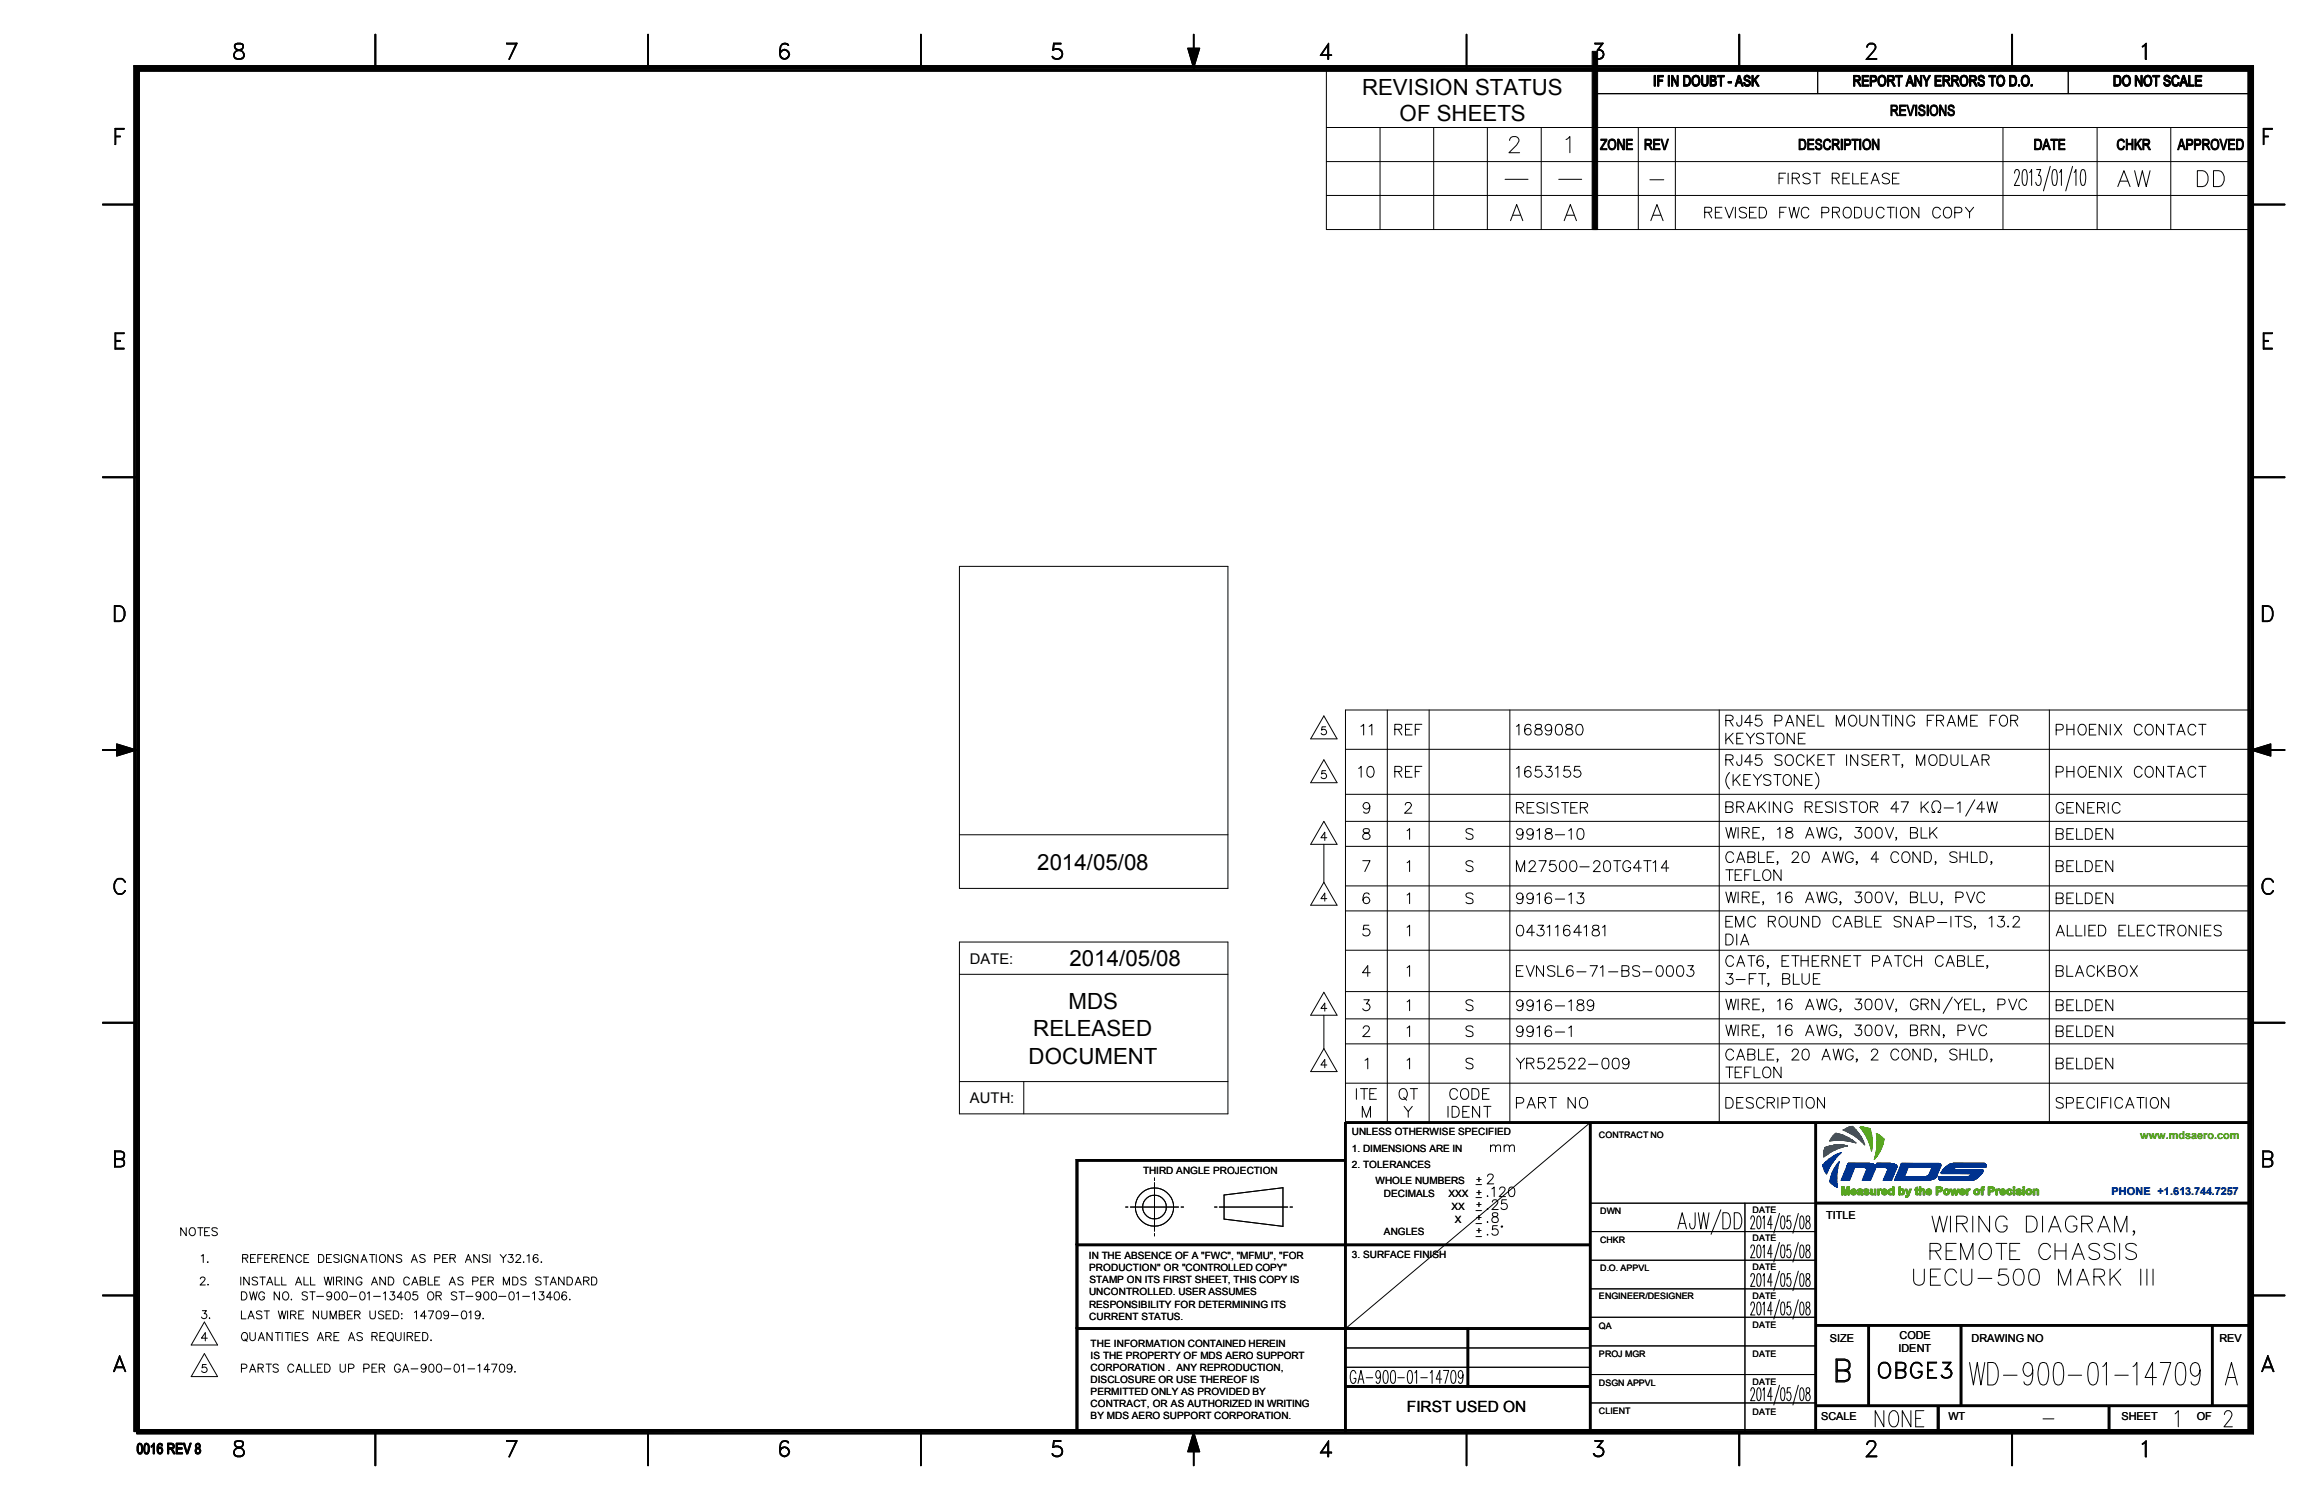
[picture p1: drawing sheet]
<svg xmlns="http://www.w3.org/2000/svg" width="432mm" height="279mm" viewBox="0 0 432 279" stroke-linecap="round" stroke-linejoin="round" font-family="sans-serif">
<defs><g id="words">
<g font-size="4.1">
<text x="253.6" y="17.6">REVISION STATUS</text>
<text x="260.6" y="22.6">OF SHEETS</text>
<text x="193.1" y="162">2014/05/08</text>
<text x="199.1" y="180">2014/05/08</text>
<text x="199" y="187.9">MDS</text>
<text x="192.4" y="193">RELEASED</text>
<text x="191.5" y="198.2">DOCUMENT</text>
</g>
<text font-size="2.9" x="262" y="263">FIRST USED ON</text>
<g font-size="2.8">
<text x="180.6" y="179.5">DATE:</text>
<text x="180.6" y="205.5">AUTH:</text>
</g>
<text font-size="2" fill="#55a51c" x="398.5" y="212.1">www.mdsaero.com</text>
<g font-size="2">
<text x="340" y="227">TITLE</text>
<text x="340.7" y="250">SIZE</text>
<text x="353.5" y="251.8">IDENT</text>
<text x="353.7" y="249.5">CODE</text>
<text x="367.1" y="250">DRAWING NO</text>
<text x="413.3" y="250">REV</text>
<text x="339.1" y="264.4">SCALE</text>
<text x="362.8" y="264.4">WT</text>
<text x="395" y="264.4">SHEET</text>
<text x="409" y="264.4">OF</text>
</g>
<text font-size="2" fill="#00338f" x="393.1" y="222.6">PHONE +1.613.744.7257</text>
<g font-size="1.9">
<text x="251.7" y="211.5">UNLESS OTHERWISE SPECIFIED</text>
<text x="251.7" y="214.5">1. DIMENSIONS ARE IN</text>
<text x="212.9" y="218.7">THIRD ANGLE PROJECTION</text>
<text x="251.7" y="217.5">2. TOLERANCES</text>
<text x="256.1" y="220.5">WHOLE NUMBERS</text>
<text x="274.9" y="220.3">_</text>
<text x="274.9" y="220.3">+</text>
<text x="257.7" y="222.9">DECIMALS</text>
<text x="269.7" y="222.9">XXX</text>
<text x="270.3" y="225.3">XX</text>
<text x="270.9" y="227.7">X</text>
<text x="274.9" y="222.8">_</text>
<text x="274.9" y="222.7">+</text>
<text x="274.9" y="227.5">_</text>
<text x="274.9" y="227.5">+</text>
<text x="274.9" y="225.2">_</text>
<text x="274.9" y="225.1">+</text>
<text x="257.7" y="230.1">ANGLES</text>
<text x="274.9" y="229.9">+</text>
<text x="274.9" y="230">_</text>
<text x="202.7" y="234.5">IN THE ABSENCE OF A &quot;FWC&quot;, &quot;MFMU&quot;, &quot;FOR</text>
<text x="202.8" y="236.8">PRODUCTION&quot; OR &quot;CONTROLLED COPY&quot;</text>
<text x="202.9" y="239.1">STAMP ON ITS FIRST SHEET, THIS COPY IS</text>
<text x="251.7" y="234.3">3. SURFACE FINISH</text>
<text x="202.8" y="243.6">RESPONSIBILITY FOR DETERMINING ITS</text>
<text x="202.8" y="241.3">UNCONTROLLED. USER ASSUMES</text>
<text x="202.8" y="245.8">CURRENT STATUS.</text>
<text x="203.1" y="250.8">THE IINFORMATION CONTAINED HEREIN</text>
<text x="203.1" y="250.8">THE NFORMATION CONTAINED HEREIN</text>
<text x="203.1" y="253.1">IS THE PROPERTY OF MDS AERO SUPPORT</text>
<text x="203.1" y="255.4">CORPORATION .. ANY REPRODUCTION,</text>
<text x="203.1" y="255.4">CORPORATION</text>
<text x="203.1" y="257.6">DISCLOSURE OR USE THEREOF IS</text>
<text x="219.1" y="255.4">ANY REPRODUCTION,</text>
<text x="203.1" y="262.1">CONTRACT, OR AS AUTHORIZED IN WRITING</text>
<text x="203.1" y="259.8">PERMITTED ONLY AS PROVIDED BY</text>
<text x="203.1" y="264.3">BY MDS AERO SUPPORT CORPORATION.</text>
</g>
<g font-size="1.7">
<text x="297.7" y="211.9">CONTRACT NO</text>
<text x="297.9" y="226.1">DWN</text>
<text x="326.3" y="225.8">DATE</text>
<text x="297.9" y="231.4">CHKR</text>
<text x="326.3" y="231.1">DATE</text>
<text x="297.9" y="236.7">D.O. APPVL</text>
<text x="326.3" y="236.6">DATE</text>
<text x="297.7" y="242">ENGINEER/DESIGNER</text>
<text x="326.3" y="242">DATE</text>
<text x="297.7" y="247.5">QA</text>
<text x="326.3" y="247.4">DATE</text>
<text x="297.7" y="252.8">PROJ MGR</text>
<text x="326.3" y="252.7">DATE</text>
<text x="297.7" y="258.2">DSGN APPVL</text>
<text x="297.7" y="263.4">CLIENT</text>
<text x="326.3" y="263.5">DATE</text>
<text x="326.3" y="258.1">DATE</text>
</g>
</g></defs>
<g fill="#000">
<path d="M24.9 12.2l1.1 254.5h-1.1zM24.9 12.2l1.1 1.1v253.4zM221.1 9h2.3l-1.2 3.7zM311.4 14.1l.9 1.5v.4l-.9-1.5zM326.7 15l.2-.1 .6 1.1h-.2zM356.7 14.1l.9 1.5v.4l-.9-1.5zM361.4 19.6l.8 1.5v.4l-.9-1.5zM397.8 14.1l.9 1.5v.4l-.9-1.5zM26 13.3l393.6-1.1-1 1.1zM24.9 12.2h394.7l-393.6 1.1zM301.4 25.9l.9 1.6-.1 .4-.8-1.6zM348.8 25.9l.9 1.6v.4l-.9-1.6z"/>
<path d="M398.1 26.7l.7 1.2h-.3l-.5-1zM21.7 138.6l3.7 1.1-3.7 1.1zM419.1 139.7l3.7-1.1v2.2zM25.4 266.3h393.2l-393.2 .8zM25.4 267.1l393.2-.8 1 .8zM222.2 266.7l1.2 3.7h-2.3zM418.6 13.3l1 253.8-1-.8zM418.6 13.3l1-1.1v254.9z"/>
<path d="M308.7 14.1h1v.2h-.8v.6h.7v.3h-.7v.8h-.2z" fill-rule="evenodd"/>
<path d="M311.2 14.1h.2v1.9h-.2z" fill-rule="evenodd"/>
<path d="M312.3 14.1h.2v1.9h-.2z" fill-rule="evenodd"/>
<path d="M313.5 14.1h.7l.3 .1-.8 .1v1.5l.8 .1-1 .1z" fill-rule="evenodd"/>
<path d="M314 14.3l.5-.1a1.44 1.44 0 0 1 0 1.7l-.8-.1a.79 .79 0 0 0 .9-.6 .79 .79 0 0 0-.5-.9z" fill-rule="evenodd"/>
<path d="M315.4 14.1l.4-.1 .4 .1a.9 .9 0 0 0-1 .7 .9 .9 0 0 0 .6 1.1l-.4 .1a1.28 1.28 0 0 1 0-1.9z" fill-rule="evenodd"/>
<path d="M315.8 14.3l.4-.2a1.14 1.14 0 0 1-.4 2l-.4-.1a.88 .88 0 0 0 .9-.7 .88 .88 0 0 0-.5-1z" fill-rule="evenodd"/>
<path d="M316.8 14.1h.2v1.1a.51 .51 0 0 0 .4 .6l.5 .1a.66 .66 0 0 1-.8 .1 .66 .66 0 0 1-.3-.8z" fill-rule="evenodd"/>
<path d="M317.8 14.1h.3a2.52 2.52 0 0 1-.2 1.8l-.5-.1h.3l.1-.3z" fill-rule="evenodd"/>
<path d="M318.4 14.1h.9l.2 .2h-.9v.6l.9 .2h-.9v.7l.8 .1-.1 .1h-.9z" fill-rule="evenodd"/>
<path d="M319 15.1l.5 .1 .1 .5-.2 .2-.8-.1 .7-.1a.36 .36 0 0 0 .1-.4 .36 .36 0 0 0-.4-.2z" fill-rule="evenodd"/>
<path d="M318.9 14.3h.6v.5l-.2 .2-.7-.1h.6a.33 .33 0 0 0 0-.6z" fill-rule="evenodd"/>
<path d="M319.8 14.1h1.3v.2h-.6v1.7h-.2v-1.7h-.5z" fill-rule="evenodd"/>
<path d="M323.7 14.1h.2l-.3 1.1 .5 .3h-.6l-.2 .5h-.2z" fill-rule="evenodd"/>
<path d="M323.9 14.1l.7 1.9h-.2l-.3-.5-.5-.3h.5a1.17 1.17 0 0 1-.2-1.1z" fill-rule="evenodd"/>
<path d="M324.7 15.4h.2l.2 .4h.2h-.5z" fill-rule="evenodd"/>
<path d="M325 14.1h.5l.3 .2h-.7l-.1 .4a.84 .84 0 0 1 .9 1 .61 .61 0 0 1-1.1 .1h.5l.4-.1a.65 .65 0 0 0-.7-.7 .56 .56 0 0 1 0-.9z" fill-rule="evenodd"/>
<path d="M325.3 14.3h.5l.1 .3h-.2l-.1-.2z" fill-rule="evenodd"/>
<path d="M326.2 14.1h.2v1.9h-.2z" fill-rule="evenodd"/>
<path d="M327.2 14.1h.3l-1.1 1.3v-.4z" fill-rule="evenodd"/>
<path d="M345.1 14.1h1.1l-.3 .2h-.5v.6h.9l-.4 .3h-.5v.8h-.3z" fill-rule="evenodd"/>
<path d="M345.6 15.2h.5l.4 .8h-.2l-.4-.6z" fill-rule="evenodd"/>
<path d="M345.9 14.3l.3-.2 .1 .2 .1 .6h-1h.6l.2-.1-.1-.4z" fill-rule="evenodd"/>
<path d="M346.8 14.1h1.1v.2h-.9v.6h.9v.3h-.9v.6h.9v.2h-1.1z" fill-rule="evenodd"/>
<path d="M348.2 14.1h.9l.2 .1-.9 .1v.7l.9 .1-.3 .1h-.6v.8h-.2z" fill-rule="evenodd"/>
<path d="M348.9 14.3l.4-.1a.74 .74 0 0 1 0 .9l-.9-.1 .8-.1a.39 .39 0 0 0-.2-.6z" fill-rule="evenodd"/>
<path d="M349.8 14.3l.6-.3 .4 .1a.9 .9 0 0 0-.9 .7 .9 .9 0 0 0 .5 1.1l-.4 .1-.2-.4-.1-.8z" fill-rule="evenodd"/>
<path d="M350.4 14.3l.4-.2a1.15 1.15 0 0 1-.4 2l-.4-.1a.88 .88 0 0 0 1-.7 .88 .88 0 0 0-.6-1z" fill-rule="evenodd"/>
<path d="M351.5 14.1h1l-.3 .2h-.5v.6h.9a.94 .94 0 0 1-.9 .3v.8h-.2z" fill-rule="evenodd"/>
<path d="M351.9 15.2h.5l.5 .8h-.3l-.3-.6z" fill-rule="evenodd"/>
<path d="M352.2 14.3l.3-.2 .2 .2-.1 .6h-.9h.6l.2-.1-.1-.4z" fill-rule="evenodd"/>
<path d="M352.1 19.6h1l-.3 .2h-.5v.6l.9 .1-.3 .2h-.6v.8h-.2z" fill-rule="evenodd"/>
<path d="M352.8 19.8l.3-.2 .2 .2 .1 .3-.2 .4-.9-.1h.7l.1-.1v-.4z" fill-rule="evenodd"/>
<path d="M352.9 14.1h1.3v.2h-.5v1.7h-.2v-1.7h-.6z" fill-rule="evenodd"/>
<path d="M353.7 19.6h1.1v.2h-.9v.6h.9v.3h-.9v.6h1v.2h-1.2z" fill-rule="evenodd"/>
<path d="M355 19.6h.2l.5 1.7-.1 .2z" fill-rule="evenodd"/>
<path d="M355.5 14.1h.2l-.4 1.1 .6 .3h-.6l-.2 .5h-.2z" fill-rule="evenodd"/>
<path d="M355.7 14.1l.7 1.9h-.2l-.3-.5-.6-.3h.6a1.17 1.17 0 0 1-.2-1.1z" fill-rule="evenodd"/>
<path d="M356.2 19.6h.3l-.6 1.9h-.3z" fill-rule="evenodd"/>
<path d="M356.5 14.1h.2v1.9h-.2z" fill-rule="evenodd"/>
<path d="M357.6 14.1h.2v1.9h-.2z" fill-rule="evenodd"/>
<path d="M357.5 19.6h.6l.2 .2-.8 .1v.3a.88 .88 0 0 1 .9 1.1 .68 .68 0 0 1-1.1 .1l.8-.1a.34 .34 0 0 0 0-.6 .68 .68 0 0 1-.7-.3 .68 .68 0 0 1 .1-.8z" fill-rule="evenodd"/>
<path d="M358 14.1h.3l.4 .9-.1 .2z" fill-rule="evenodd"/>
<path d="M357.8 19.8h.5l.1 .3-.2 .1-.1-.3z" fill-rule="evenodd"/>
<path d="M359.2 14.1h.3l-.7 1.1v.8h-.2v-.8z" fill-rule="evenodd"/>
<path d="M359.5 19.8l.6-.3 .4 .1a.9 .9 0 0 0-.9 .7 .9 .9 0 0 0 .5 1.1l-.4 .1-.3-.4-.1-.5z" fill-rule="evenodd"/>
<path d="M360.1 19.8l.4-.2a1.13 1.13 0 0 1-.4 2l-.4-.1a.88 .88 0 0 0 .9-.7 .88 .88 0 0 0-.5-1z" fill-rule="evenodd"/>
<path d="M361.1 19.6h.3l-.1 1.9h-.2z" fill-rule="evenodd"/>
<path d="M360.3 14.1h1.1v.2h-.9v.6h.9v.3h-.9v.6h1v.2h-1.2z" fill-rule="evenodd"/>
<path d="M362.2 19.6h.2v1.9h-.2z" fill-rule="evenodd"/>
<path d="M361.8 14.1h1l-.3 .2h-.5v.6h.9l-.3 .3h-.6v.8h-.2z" fill-rule="evenodd"/>
<path d="M362.2 15.2h.5l.5 .8h-.3l-.4-.8z" fill-rule="evenodd"/>
<path d="M362.5 14.3l.3-.2 .2 .2v.6h-1h.7l.1-.1v-.4z" fill-rule="evenodd"/>
<path d="M363 19.6h.5l.3 .2-.8 .1v.3a.88 .88 0 0 1 .9 1.1 .67 .67 0 0 1-1.1 .1l.8-.1a.34 .34 0 0 0 0-.6 .68 .68 0 0 1-.7-.3 .68 .68 0 0 1 .1-.8z" fill-rule="evenodd"/>
<path d="M363.3 19.8h.5l.1 .3-.2 .1-.1-.3z" fill-rule="evenodd"/>
<path d="M363.4 14.1h1l-.3 .2h-.5v.6h.9l-.3 .3h-.6v.8h-.2z" fill-rule="evenodd"/>
<path d="M363.9 15.2h.4l.5 .8h-.3l-.4-.8z" fill-rule="evenodd"/>
<path d="M364.1 14.3l.3-.2 .2 .2v.6h-1h.7l.1-.1v-.4z" fill-rule="evenodd"/>
<path d="M365.3 14.1l.4-.1 .4 .1a.8 .8 0 0 0-.9 .8v.2a.62 .62 0 0 0 .5 .8l-.4 .1a1.28 1.28 0 0 1 0-1.9z" fill-rule="evenodd"/>
<path d="M365.7 14.3l.4-.2a1.14 1.14 0 0 1-.4 2l-.4-.1a.9 .9 0 0 0 .9-.7 .9 .9 0 0 0-.4-1z" fill-rule="evenodd"/>
<path d="M366.7 14.1h1l-.2 .2h-.6v.6h1a.94 .94 0 0 1-1 .3v.8h-.2z" fill-rule="evenodd"/>
<path d="M367.2 15.2h.5l.4 .8h-.2l-.5-.8z" fill-rule="evenodd"/>
<path d="M367.5 14.3l.2-.2 .3 .2-.1 .6h-1h.7l.1-.1v-.4z" fill-rule="evenodd"/>
<path d="M368.3 15.4h.2l.2 .4h.2h-.5z" fill-rule="evenodd"/>
<path d="M368.6 14.1h.5l.3 .2h-.7l-.1 .4a.84 .84 0 0 1 .9 1 .61 .61 0 0 1-1.1 .1h.5l.4-.1a.65 .65 0 0 0-.7-.7 .52 .52 0 0 1-.3-.4 .52 .52 0 0 1 .3-.5z" fill-rule="evenodd"/>
<path d="M368.9 14.3h.5l.1 .3h-.2l-.1-.2z" fill-rule="evenodd"/>
<path d="M370.3 14.1h1.3v.2h-.5v1.7h-.2v-1.7h-.6z" fill-rule="evenodd"/>
<path d="M371.9 14.3l.6-.3 .4 .1a.9 .9 0 0 0-.9 .7 .9 .9 0 0 0 .5 1.1l-.4 .1-.2-.4-.1-.8z" fill-rule="evenodd"/>
<path d="M372.5 14.3l.4-.2a1.15 1.15 0 0 1-.4 2l-.4-.1a.88 .88 0 0 0 1-.7 .88 .88 0 0 0-.6-1z" fill-rule="evenodd"/>
<path d="M374.2 14.1a1 1 0 0 1 1 .1l-.8 .1v1.5l.8 .1-1 .1z" fill-rule="evenodd"/>
<path d="M374.7 14.3l.5-.1a1.44 1.44 0 0 1 0 1.7l-.8-.1a.79 .79 0 0 0 .9-.5 .79 .79 0 0 0-.5-1z" fill-rule="evenodd"/>
<path d="M376.7 14.1l.4-.1 .4 .1a.91 .91 0 0 0-.9 .7 .91 .91 0 0 0 .5 1.1l-.4 .1a1.28 1.28 0 0 1 0-1.9z" fill-rule="evenodd"/>
<path d="M377.1 14.3l.4-.2a1.14 1.14 0 0 1-.4 2l-.4-.1a.9 .9 0 0 0 .9-.7 .9 .9 0 0 0-.4-1z" fill-rule="evenodd"/>
<path d="M393.6 14.1h.8l.3 .1-.9 .1v1.5l.9 .1-1.1 .1z" fill-rule="evenodd"/>
<path d="M394.2 14.3l.5-.1a1.44 1.44 0 0 1 0 1.7l-.9-.1a.84 .84 0 0 0 .9-.3 .84 .84 0 0 0 0-.9l-.2-.2z" fill-rule="evenodd"/>
<path d="M395.6 14.1l.3-.1 .5 .1a.9 .9 0 0 0-1 .7 .9 .9 0 0 0 .5 1.1l-.3 .1a1.28 1.28 0 0 1 0-1.9z" fill-rule="evenodd"/>
<path d="M395.9 14.3l.5-.2a1.14 1.14 0 0 1-.5 2l-.3-.1a.88 .88 0 0 0 .9-.7 .88 .88 0 0 0-.6-1z" fill-rule="evenodd"/>
<path d="M397.6 14.1h.2v1.9h-.2z" fill-rule="evenodd"/>
<path d="M398.7 14.1h.2v1.9h-.2z" fill-rule="evenodd"/>
<path d="M399.5 14.1l.4-.1 .4 .1a.9 .9 0 0 0-.9 .7 .9 .9 0 0 0 .5 1.1l-.4 .1a1.33 1.33 0 0 1 0-1.9z" fill-rule="evenodd"/>
<path d="M399.9 14.3l.4-.2a1.19 1.19 0 0 1-.2 1.9h-.6a.88 .88 0 0 0 .9-.7 .88 .88 0 0 0-.5-1z" fill-rule="evenodd"/>
<path d="M400.9 14.1h1.2v.2h-.5v1.7h-.2v-1.7h-.5z" fill-rule="evenodd"/>
<path d="M402.9 15.4h.2l.2 .4h.2h-.5z" fill-rule="evenodd"/>
<path d="M403.1 14.1h.6l.3 .2h-.7l-.1 .4a.84 .84 0 0 1 .9 1 .61 .61 0 0 1-1.1 .1h.8l.1-.1a.65 .65 0 0 0-.7-.7 .56 .56 0 0 1-.1-.9z" fill-rule="evenodd"/>
<path d="M403.5 14.3h.5l.1 .3h-.2l-.1-.2z" fill-rule="evenodd"/>
<path d="M404.6 14.3l.1-.2a.57 .57 0 0 1 .8 .1 .85 .85 0 0 0-.9 .9 .85 .85 0 0 0 1 .8 .67 .67 0 0 1-.8 .1 .67 .67 0 0 1-.4-.7v-.6z" fill-rule="evenodd"/>
<path d="M405.1 14.3l.4-.1 .3 .4h-.2l-.2-.2z" fill-rule="evenodd"/>
<path d="M405.6 15.4h.2l-.2 .5h-.5a.44 .44 0 0 0 .5-.5z" fill-rule="evenodd"/>
<path d="M406.5 14.1h.2l-.4 1.1 .7 .3h-.7l-.2 .5h-.3z" fill-rule="evenodd"/>
<path d="M406.7 14.1l.7 1.9h-.3l-.1-.5-.7-.3h.6a1.17 1.17 0 0 1-.2-1.1z" fill-rule="evenodd"/>
<path d="M407.5 14.1h.3v1.7h.7v.2h-1z" fill-rule="evenodd"/>
<path d="M408.8 14.1h1.2v.2h-1v.6h.9v.3h-.9v.6h1v.2h-1.2z" fill-rule="evenodd"/>
<path d="M298.1 25.9h1.1v.3l-1 1.5h1v.2h-1.2v-.3l1-1.4h-.9z" fill-rule="evenodd"/>
<path d="M299.8 26l.3-.1 .5 .1a.91 .91 0 0 0-1 .7 .91 .91 0 0 0 .5 1l-.3 .1a1.28 1.28 0 0 1 0-1.8z" fill-rule="evenodd"/>
<path d="M300.1 26.1l.5-.1a1.14 1.14 0 0 1-.5 1.9l-.3-.1a.9 .9 0 0 0 .9-.6 .9 .9 0 0 0-.5-1.1z" fill-rule="evenodd"/>
<path d="M301.2 25.9h.2v2h-.2z" fill-rule="evenodd"/>
<path d="M302.3 25.9h.2v2h-.3z" fill-rule="evenodd"/>
<path d="M302.8 25.9h1.2v.3h-1v.6h.9v.2h-.9v.7h1v.2h-1.2z" fill-rule="evenodd"/>
<path d="M306.3 25.9l1 .1-.3 .1h-.5v.7h1a.94 .94 0 0 1-1 .2v.9h-.2z" fill-rule="evenodd"/>
<path d="M306.7 27l.6 .1 .4 .8h-.3l-.3-.7z" fill-rule="evenodd"/>
<path d="M307 26.1l.3-.1 .2 .1v.7h-1h.7l.1-.2v-.4z" fill-rule="evenodd"/>
<path d="M307.9 25.9h1.2v.3h-1v.6h.9v.2h-.9v.7h1v.2h-1.2z" fill-rule="evenodd"/>
<path d="M309.2 25.9h.3l.5 1.8-.2 .2z" fill-rule="evenodd"/>
<path d="M310.5 25.9h.2l-.7 2h-.2z" fill-rule="evenodd"/>
<path d="M335 25.9h.7l.3 .2-.8 .1v1.5l.8 .1-1 .1z" fill-rule="evenodd"/>
<path d="M335.5 26.2l.5-.1a1.44 1.44 0 0 1 0 1.7l-.8-.1a.79 .79 0 0 0 .9-.6 .79 .79 0 0 0-.5-.9z" fill-rule="evenodd"/>
<path d="M336.6 25.9h1.1v.3h-.9v.6h.9v.2h-.9v.7h1v.2h-1.2z" fill-rule="evenodd"/>
<path d="M338 27.3l.2-.1 .2 .4 .3 .1h-.6z" fill-rule="evenodd"/>
<path d="M338.3 26l.3-.1 .5 .2-.7 .1-.2 .2 .1 .2a.84 .84 0 0 1 .9 1 .64 .64 0 0 1-1.1 .1l.8-.1a.38 .38 0 0 0 .1-.4 .38 .38 0 0 0-.4-.2l-.2-.1a.56 .56 0 0 1-.1-.9z" fill-rule="evenodd"/>
<path d="M338.6 26.1h.5l.1 .4h-.2l-.1-.3z" fill-rule="evenodd"/>
<path d="M339.9 26a.62 .62 0 0 1 .8 0 .89 .89 0 0 0-1 .7 .89 .89 0 0 0 .5 1h.5a.75 .75 0 0 1-.9 .1 .75 .75 0 0 1-.3-.9l.1-.6z" fill-rule="evenodd"/>
<path d="M340.2 26.1l.5-.1 .2 .5h-.2l-.2-.3z" fill-rule="evenodd"/>
<path d="M340.7 27.2l.2 .1-.2 .4h-.5l.3-.1z" fill-rule="evenodd"/>
<path d="M341.2 25.9l1 .1-.3 .1h-.5v.7h.9a.94 .94 0 0 1-.9 .2v.9h-.2z" fill-rule="evenodd"/>
<path d="M341.6 27l.5 .1 .5 .8h-.3l-.3-.7z" fill-rule="evenodd"/>
<path d="M341.9 26.1l.3-.1 .2 .1 .1 .4-.2 .3h-.9h.7l.1-.2v-.4z" fill-rule="evenodd"/>
<path d="M343.4 25.9h.9l.2 .1-.9 .2v.6l.9 .1-.4 .2h-.5v.8h-.2z" fill-rule="evenodd"/>
<path d="M344 26.2l.5-.2 .1 .2-.1 .7-.9-.1h.7a.39 .39 0 0 0-.1-.6z" fill-rule="evenodd"/>
<path d="M344.8 25.9h1.2v.3h-.5v1.7h-.2v-1.7h-.5z" fill-rule="evenodd"/>
<path d="M347 26.2l.6-.3 .4 .1a.9 .9 0 0 0-.9 .7 .9 .9 0 0 0 .5 1l-.4 .1-.3-.4-.1-.8z" fill-rule="evenodd"/>
<path d="M347.6 26.1l.4-.1a1.19 1.19 0 0 1-.2 1.9l-.6-.1a.88 .88 0 0 0 .9-.6 .88 .88 0 0 0-.5-1.1z" fill-rule="evenodd"/>
<path d="M348.6 25.9h.2v2h-.2z" fill-rule="evenodd"/>
<path d="M349.7 25.9h.2v2h-.2z" fill-rule="evenodd"/>
<path d="M352.5 20.7h.5l.5 .8h-.3l-.4-.6z" fill-rule="evenodd"/>
<path d="M357.2 20.9h.2l.1 .3 .4 .2h-.6z" fill-rule="evenodd"/>
<path d="M362.7 20.9h.2v.3l.4 .2h-.5z" fill-rule="evenodd"/>
<path d="M378.8 25.9h.8l.3 .2-.8 .1v1.5l.8 .1-1.1 .1z" fill-rule="evenodd"/>
<path d="M379.4 26.2l.5-.1a1.44 1.44 0 0 1 0 1.7l-.8-.1a.84 .84 0 0 0 .8-.5 .84 .84 0 0 0-.2-1z" fill-rule="evenodd"/>
<path d="M380.9 25.9h.2l-.4 1.2 .7 .2h-.7l-.2 .6h-.2z" fill-rule="evenodd"/>
<path d="M381.1 25.9l.7 2h-.2l-.2-.6-.7-.2h.6a1.17 1.17 0 0 1-.2-1.2z" fill-rule="evenodd"/>
<path d="M381.8 25.9h1.3v.3h-.5v1.7h-.2v-1.7h-.6z" fill-rule="evenodd"/>
<path d="M383.3 25.9h1.2v.3h-1v.6h.9v.2h-.9v.7h1v.2h-1.2z" fill-rule="evenodd"/>
<path d="M394.4 26.1l.2-.1a.57 .57 0 0 1 .8 0 .89 .89 0 0 0-1 .7 .89 .89 0 0 0 .5 1h.5a.75 .75 0 0 1-.9 .1 .75 .75 0 0 1-.3-.9z" fill-rule="evenodd"/>
<path d="M395 26.1l.4-.1 .2 .5h-.2l-.2-.3z" fill-rule="evenodd"/>
<path d="M395.4 27.2l.2 .1-.2 .4h-.5l.3-.1z" fill-rule="evenodd"/>
<path d="M395.9 25.9h.2v.8l.9 .3h-.9v.9h-.2z" fill-rule="evenodd"/>
<path d="M396.1 26.7h.9v-.8h.2v2h-.2v-.9z" fill-rule="evenodd"/>
<path d="M397.5 25.9h.2v2h-.2z" fill-rule="evenodd"/>
<path d="M398.5 25.9h.3l-1.1 1.3v-.3z" fill-rule="evenodd"/>
<path d="M399 25.9l1 .1-.3 .1h-.5v.7h1a.94 .94 0 0 1-1 .2v.9h-.2z" fill-rule="evenodd"/>
<path d="M399.5 27l.5 .1 .4 .8h-.3l-.3-.7z" fill-rule="evenodd"/>
<path d="M399.7 26.1l.3-.1 .2 .1 .1 .4-.1 .3h-1h.7l.1-.2v-.4z" fill-rule="evenodd"/>
<path d="M406.1 25.9h.2l-.4 1.2 .6 .2h-.7l-.1 .6h-.2z" fill-rule="evenodd"/>
<path d="M406.3 25.9l.7 2h-.3l-.2-.6-.6-.2h.5a1.27 1.27 0 0 1-.1-1.2z" fill-rule="evenodd"/>
<path d="M407.1 25.9h.9l.2 .1-.9 .2v.6l.9 .1-.4 .2h-.5v.8h-.2z" fill-rule="evenodd"/>
<path d="M407.8 26.2l.4-.2 .1 .2-.1 .7-.9-.1h.8a.39 .39 0 0 0-.2-.6z" fill-rule="evenodd"/>
<path d="M408.6 25.9h.8l.3 .1-.9 .2v.6l.9 .1-.1 .2h-.8v.8h-.2z" fill-rule="evenodd"/>
<path d="M409.2 26.2l.5-.2 .1 .2-.1 .7-.9-.1h.7l.1-.5z" fill-rule="evenodd"/>
<path d="M410.1 25.9l1 .1-.3 .1h-.5v.7h1l-.4 .2h-.6v.9h-.2z" fill-rule="evenodd"/>
<path d="M410.5 27l.6 .1 .4 .8h-.2l-.4-.7z" fill-rule="evenodd"/>
<path d="M410.8 26.1l.3-.1 .2 .1 .1 .6-1.1 .1h.7l.1-.2v-.4z" fill-rule="evenodd"/>
<path d="M412 26l.4-.1 .4 .1a.9 .9 0 0 0-.9 .7 .9 .9 0 0 0 .5 1l-.4 .1a1.28 1.28 0 0 1 0-1.8z" fill-rule="evenodd"/>
<path d="M412.4 26.1l.4-.1a1.14 1.14 0 0 1-.4 1.9l-.4-.1a.9 .9 0 0 0 .9-.6 .9 .9 0 0 0-.4-1.1z" fill-rule="evenodd"/>
<path d="M413.3 25.9h.2l.5 1.7-.1 .3z" fill-rule="evenodd"/>
<path d="M414.5 25.9h.2l-.6 2h-.2z" fill-rule="evenodd"/>
<path d="M415 25.9h1.1v.3h-.9v.6h.9v.2h-.9v.7h.9v.2h-1.1z" fill-rule="evenodd"/>
<path d="M416.4 25.9h.8l.3 .1-.9 .2v1.5l.8 .1-.1 .1h-.9z" fill-rule="evenodd"/>
<path d="M417 26.2l.5-.1a1.44 1.44 0 0 1-.1 1.7l-.8-.1a.84 .84 0 0 0 .9-.5 .84 .84 0 0 0-.2-1z" fill-rule="evenodd"/>
<path d="M25.7 269h.3l-.1 .1a1.65 1.65 0 0 0 .1 1.5l.3 .2a.67 .67 0 0 1-.7-.2 .67 .67 0 0 1-.1-.8z" fill-rule="evenodd"/>
<path d="M25.7 268.9a.54 .54 0 0 1 .7 .1 .54 .54 0 0 1 .1 .6l-.1 1.1h-.4l.2-.1a1.65 1.65 0 0 0-.1-1.6h-.4z" fill-rule="evenodd"/>
<path d="M26.9 269h.4l-.2 .1a1.65 1.65 0 0 0 .1 1.5l.4 .2a.5 .5 0 0 1-.6 0 .5 .5 0 0 1-.2-.6z" fill-rule="evenodd"/>
<path d="M26.9 269a.54 .54 0 0 1 .7 0 .54 .54 0 0 1 .2 .6l-.2 1.1h-.3a1.33 1.33 0 0 0 0-1.7z" fill-rule="evenodd"/>
<path d="M28.2 269.3l.2-.1 .1 .1-.3 .3z" fill-rule="evenodd"/>
<path d="M28.6 268.9l.1-.1v2h-.2v-1.5l-.1-.1z" fill-rule="evenodd"/>
<path d="M29.6 269.6h.4l.1 .1-.7 .1z" fill-rule="evenodd"/>
<path d="M29.4 269.1a.45 .45 0 0 1 .7-.2 .62 .62 0 0 0-.5 .3 .62 .62 0 0 0-.1 .7v.3a.53 .53 0 0 0 .6 .5 .53 .53 0 0 1-.6 .1 .53 .53 0 0 1-.2-.6v-.9z" fill-rule="evenodd"/>
<path d="M29.8 269.7h.3l.2 .2v.6l-.2 .2h-.3l.3-.4v-.4z" fill-rule="evenodd"/>
<path d="M29.8 269l.3-.1 .2 .4h-.2l-.1-.2z" fill-rule="evenodd"/>
<path d="M31.2 268.8l1 .1-.3 .2h-.5v.6h.9l-.9 .3v.8h-.2z" fill-rule="evenodd"/>
<path d="M31.7 270h.4l.5 .8h-.3l-.4-.8z" fill-rule="evenodd"/>
<path d="M31.9 269.1l.3-.2 .2 .2 .1 .3-.2 .3h-.9h.7l.1-.2v-.3z" fill-rule="evenodd"/>
<path d="M32.8 268.8h1.2v.3h-1v.6h.9v.2h-.9v.7h1v.2h-1.2z" fill-rule="evenodd"/>
<path d="M34.1 268.8h.3l.4 1.8v.2z" fill-rule="evenodd"/>
<path d="M35.4 268.8h.2l-.6 2h-.2z" fill-rule="evenodd"/>
<path d="M36.4 269.9l.2-.2 .2 .1-.3 .4 .1 .3 .2 .2h-.4l-.1-.4z" fill-rule="evenodd"/>
<path d="M36.5 269l.3-.2 .4 .2-.5 .1v.5a.63 .63 0 0 1 .7 .6 .63 .63 0 0 1-.8 .6l-.2-.1 .6-.1a.5 .5 0 0 0 .1-.6 .5 .5 0 0 0-.5-.3 .49 .49 0 0 1-.1-.7z" fill-rule="evenodd"/>
<path d="M36.8 269h.4a.52 .52 0 0 1-.1 .7h-.3l.2-.1 .1-.3z" fill-rule="evenodd"/>
</g>
<g fill="none" stroke="#000" stroke-width=".19">
<path d="M24.9 12.2h394.7l-1 1.1h-392.6zM24.9 12.2l1.1 1.1v253.4h-1.1zM43.6 10.6l.5 .3M43.8 8.2a.74 .74 0 0 0 .4 1.2l.6 .1a.74 .74 0 0 1 .5 .7 .74 .74 0 0 1-.5 .7h-.6l-.4-.1a.83 .83 0 0 1 .4-1.3l.6-.1a.74 .74 0 0 0 .4-1.2l-.4-.2h-.6zM43.8 8.3l.4-.1 1 .1M43.9 8.2l-.1 .6a1.67 1.67 0 0 0 1.3 .7 .82 .82 0 0 1 .4 .9 .82 .82 0 0 1-.7 .6h-.6a.86 .86 0 0 1-.7-.8 .86 .86 0 0 1 .7-.8l.6-.2a.6 .6 0 0 0 .3-1M45.3 10.6l-.4 .3M69.8 6.4h.2v6.3h-.2zM69.9 6.4v6.3M96.1 8l-1.4 3h.2l1.4-3h-2v.2h1.8M120.6 6.4h.1v6.3h-.1zM120.7 6.4v6.3"/>
<path d="M145.3 10.3l.3 .5 .4 .1 .6-.1 .3-.5M145.3 9.9a.87 .87 0 0 1 1.3-.4l.3 .4M145.6 8.3l.4-.1 .7 .1M145.7 8.2a2.77 2.77 0 0 0-.3 2.4l.5 .3M145.9 9.4l-.5 .2-.1 .5M146.3 9.4a.87 .87 0 0 1 .4 1.2l-.4 .3M146.6 8.2l.3 .3a.84 .84 0 0 0-1.3-.3 2.77 2.77 0 0 0-.3 2.4 .94 .94 0 0 0 1.4 .2 .94 .94 0 0 0 0-1.4 .94 .94 0 0 0-1.4 .2M171.4 6.4h.1v6.3h-.1zM171.5 6.4v6.3M196 10.6l.4 .3M197.1 9.2a.93 .93 0 0 1 .7 .9 .93 .93 0 0 1-.7 .8M197.7 9.8a1.18 1.18 0 0 0-1.7-.4l.2-1.4h1.4v.2h-1.3l-.1 1a1.06 1.06 0 0 1 1.5 .2 1.06 1.06 0 0 1-.3 1.5 1.06 1.06 0 0 1-1.5-.4h.1a.98 .98 0 0 0 1.7-.2"/>
<path d="M221.1 9h2.3l-1.2 3.7zM222.2 6.4h.1v6.3h-.1zM222.3 6.4v6.3M246 10.2h1.9v.1h-2.1l1.6-2.3v3h-.2v-2.5l-1.2 1.8M273 6.4h.1v6.3h-.1zM273.1 6.4v6.3M296.8 10.6l.5 .3M297 12.7v30.1h122.1v-25.4h-122.1M297.5 9.2a.96 .96 0 0 1 1.2 1 .96 .96 0 0 1-1.3 .8l-.4-.1-.3-.4h.1a.94 .94 0 0 0 .9 .5 .94 .94 0 0 0 .8-.7M298 9.4a.87 .87 0 0 1 .4 1.2l-.4 .3M298.4 8.2h-1.4v-.2h1.5l-1 1.4M298.4 8l-1 1.4 .8 .1 .3 .4"/>
<path d="M308 14.1h.2v1.9h-.2zM308.7 14.1h1v.2h-.8v.6h.7v.3h-.7v.8h-.2zM310.6 14.1h.3v1.9h-.3zM311.2 14.1h.2v1.9h-.2zM311.4 14.1l.9 1.5v.4l-.9-1.5zM312.3 14.1h.2v1.9h-.2zM313.5 14.1h.7l.3 .1-.8 .1v1.5l.8 .1-1 .1zM314 14.3l.5-.1a1.44 1.44 0 0 1 0 1.7l-.8-.1a.79 .79 0 0 0 .9-.6 .79 .79 0 0 0-.5-.9zM315.4 14.1l.4-.1 .4 .1a.9 .9 0 0 0-1 .7 .9 .9 0 0 0 .6 1.1l-.4 .1a1.28 1.28 0 0 1 0-1.9zM315.8 14.3l.4-.2a1.14 1.14 0 0 1-.4 2l-.4-.1a.88 .88 0 0 0 .9-.7 .88 .88 0 0 0-.5-1zM316.8 14.1h.2v1.1a.51 .51 0 0 0 .4 .6l.5 .1a.66 .66 0 0 1-.8 .1 .66 .66 0 0 1-.3-.8zM317.8 14.1h.3a2.52 2.52 0 0 1-.2 1.8l-.5-.1h.3l.1-.3z"/>
<path d="M318.4 14.1h.9l.2 .2h-.9v.6l.9 .2h-.9v.7l.8 .1-.1 .1h-.9zM318.9 14.3h.6v.5l-.2 .2-.7-.1h.6a.33 .33 0 0 0 0-.6zM319 15.1l.5 .1 .1 .5-.2 .2-.8-.1 .7-.1a.36 .36 0 0 0 .1-.4 .36 .36 0 0 0-.4-.2zM319.8 14.1h1.3v.2h-.6v1.7h-.2v-1.7h-.5zM321.8 15.2h.6v.3h-.6zM323.7 14.1h.2l-.3 1.1 .5 .3h-.6l-.2 .5h-.2zM323.8 6.4h.1v6.3h-.1zM323.8 6.4v6.3M323.9 14.1l.7 1.9h-.2l-.3-.5-.5-.3h.5a1.17 1.17 0 0 1-.2-1.1zM324.7 15.4h.2l.2 .4h.2h-.5zM325 14.1h.5l.3 .2h-.7l-.1 .4a.84 .84 0 0 1 .9 1 .61 .61 0 0 1-1.1 .1h.5l.4-.1a.65 .65 0 0 0-.7-.7 .56 .56 0 0 1 0-.9zM325.3 14.3h.5l.1 .3h-.2l-.1-.2z"/>
<path d="M326.2 14.1h.2v1.9h-.2zM326.7 15l.2-.1 .6 1.1h-.2zM327.2 14.1h.3l-1.1 1.3v-.4zM338.5 12.7v4.7M345.1 14.1h1.1l-.3 .2h-.5v.6h.9l-.4 .3h-.5v.8h-.3zM345.6 15.2h.5l.4 .8h-.2l-.4-.6zM345.9 14.3l.3-.2 .1 .2 .1 .6h-1h.6l.2-.1-.1-.4zM346.8 14.1h1.1v.2h-.9v.6h.9v.3h-.9v.6h.9v.2h-1.1zM347.6 10.9h1.9v.1h-2l1.2-1.4a.94 .94 0 0 0 .3-1.3l-.9-.1-.5 .6a.73 .73 0 0 1 .5-.8h.6a.74 .74 0 0 1 .5 1.2l-1.6 1.8M348.2 14.1h.9l.2 .1-.9 .1v.7l.9 .1-.3 .1h-.6v.8h-.2zM348.9 14.3l.4-.1a.74 .74 0 0 1 0 .9l-.9-.1 .8-.1a.39 .39 0 0 0-.2-.6zM349.8 14.3l.6-.3 .4 .1a.9 .9 0 0 0-.9 .7 .9 .9 0 0 0 .5 1.1l-.4 .1-.2-.4-.1-.8z"/>
<path d="M350.4 14.3l.4-.2a1.15 1.15 0 0 1-.4 2l-.4-.1a.88 .88 0 0 0 1-.7 .88 .88 0 0 0-.6-1zM351.5 14.1h1l-.3 .2h-.5v.6h.9a.94 .94 0 0 1-.9 .3v.8h-.2zM351.9 15.2h.5l.5 .8h-.3l-.3-.6zM352.1 19.6h1l-.3 .2h-.5v.6l.9 .1-.3 .2h-.6v.8h-.2zM352.2 14.3l.3-.2 .2 .2-.1 .6h-.9h.6l.2-.1-.1-.4zM352.8 19.8l.3-.2 .2 .2 .1 .3-.2 .4-.9-.1h.7l.1-.1v-.4zM352.9 14.1h1.3v.2h-.5v1.7h-.2v-1.7h-.6zM353.7 19.6h1.1v.2h-.9v.6h.9v.3h-.9v.6h1v.2h-1.2zM355 19.6h.2l.5 1.7-.1 .2zM355.5 14.1h.2l-.4 1.1 .6 .3h-.6l-.2 .5h-.2zM355.7 14.1l.7 1.9h-.2l-.3-.5-.6-.3h.6a1.17 1.17 0 0 1-.2-1.1zM356.2 19.6h.3l-.6 1.9h-.3z"/>
<path d="M356.5 14.1h.2v1.9h-.2zM356.7 19.6h.2v1.9h-.2zM356.7 14.1l.9 1.5v.4l-.9-1.5zM357.5 19.6h.6l.2 .2-.8 .1v.3a.88 .88 0 0 1 .9 1.1 .68 .68 0 0 1-1.1 .1l.8-.1a.34 .34 0 0 0 0-.6 .68 .68 0 0 1-.7-.3 .68 .68 0 0 1 .1-.8zM357.6 14.1h.2v1.9h-.2zM357.8 19.8h.5l.1 .3-.2 .1-.1-.3zM358 14.1h.3l.4 .9-.1 .2zM358.8 19.6h.2v1.9h-.2zM359.2 14.1h.3l-.7 1.1v.8h-.2v-.8zM359.5 19.8l.6-.3 .4 .1a.9 .9 0 0 0-.9 .7 .9 .9 0 0 0 .5 1.1l-.4 .1-.3-.4-.1-.5zM360.1 19.8l.4-.2a1.13 1.13 0 0 1-.4 2l-.4-.1a.88 .88 0 0 0 .9-.7 .88 .88 0 0 0-.5-1zM360.3 14.1h1.1v.2h-.9v.6h.9v.3h-.9v.6h1v.2h-1.2z"/>
<path d="M361.1 19.6h.3l-.1 1.9h-.2zM361.4 19.6l.8 1.5v.4l-.9-1.5zM361.8 14.1h1l-.3 .2h-.5v.6h.9l-.3 .3h-.6v.8h-.2zM362.2 19.6h.2v1.9h-.2zM362.2 15.2h.5l.5 .8h-.3l-.4-.8zM362.5 14.3l.3-.2 .2 .2v.6h-1h.7l.1-.1v-.4zM363 19.6h.5l.3 .2-.8 .1v.3a.88 .88 0 0 1 .9 1.1 .67 .67 0 0 1-1.1 .1l.8-.1a.34 .34 0 0 0 0-.6 .68 .68 0 0 1-.7-.3 .68 .68 0 0 1 .1-.8zM363.3 19.8h.5l.1 .3-.2 .1-.1-.3zM363.4 14.1h1l-.3 .2h-.5v.6h.9l-.3 .3h-.6v.8h-.2zM363.9 15.2h.4l.5 .8h-.3l-.4-.8zM364.1 14.3l.3-.2 .2 .2v.6h-1h.7l.1-.1v-.4zM365.3 14.1l.4-.1 .4 .1a.8 .8 0 0 0-.9 .8v.2a.62 .62 0 0 0 .5 .8l-.4 .1a1.28 1.28 0 0 1 0-1.9z"/>
<path d="M365.7 14.3l.4-.2a1.14 1.14 0 0 1-.4 2l-.4-.1a.9 .9 0 0 0 .9-.7 .9 .9 0 0 0-.4-1zM366.7 14.1h1l-.2 .2h-.6v.6h1a.94 .94 0 0 1-1 .3v.8h-.2zM367.2 15.2h.5l.4 .8h-.2l-.5-.8zM367.5 14.3l.2-.2 .3 .2-.1 .6h-1h.7l.1-.1v-.4zM368.3 15.4h.2l.2 .4h.2h-.5zM368.6 14.1h.5l.3 .2h-.7l-.1 .4a.84 .84 0 0 1 .9 1 .61 .61 0 0 1-1.1 .1h.5l.4-.1a.65 .65 0 0 0-.7-.7 .52 .52 0 0 1-.3-.4 .52 .52 0 0 1 .3-.5zM368.9 14.3h.5l.1 .3h-.2l-.1-.2zM370.3 14.1h1.3v.2h-.5v1.7h-.2v-1.7h-.6zM371.9 14.3l.6-.3 .4 .1a.9 .9 0 0 0-.9 .7 .9 .9 0 0 0 .5 1.1l-.4 .1-.2-.4-.1-.8zM372.5 14.3l.4-.2a1.15 1.15 0 0 1-.4 2l-.4-.1a.88 .88 0 0 0 1-.7 .88 .88 0 0 0-.6-1zM374.2 14.1a1 1 0 0 1 1 .1l-.8 .1v1.5l.8 .1-1 .1zM374.6 6.4h.1v6.3h-.1z"/>
<path d="M374.6 6.4v6.3M374.7 14.3l.5-.1a1.44 1.44 0 0 1 0 1.7l-.8-.1a.79 .79 0 0 0 .9-.5 .79 .79 0 0 0-.5-1zM375.8 15.8h.2v.2h-.2zM376.7 14.1l.4-.1 .4 .1a.91 .91 0 0 0-.9 .7 .91 .91 0 0 0 .5 1.1l-.4 .1a1.28 1.28 0 0 1 0-1.9zM377.1 14.3l.4-.2a1.14 1.14 0 0 1-.4 2l-.4-.1a.9 .9 0 0 0 .9-.7 .9 .9 0 0 0-.4-1zM378.2 15.8h.2v.2h-.2zM385.1 12.7v4.7M393.6 14.1h.8l.3 .1-.9 .1v1.5l.9 .1-1.1 .1zM394.2 14.3l.5-.1a1.44 1.44 0 0 1 0 1.7l-.9-.1a.84 .84 0 0 0 .9-.3 .84 .84 0 0 0 0-.9l-.2-.2zM395.6 14.1l.3-.1 .5 .1a.9 .9 0 0 0-1 .7 .9 .9 0 0 0 .5 1.1l-.3 .1a1.28 1.28 0 0 1 0-1.9zM395.9 14.3l.5-.2a1.14 1.14 0 0 1-.5 2l-.3-.1a.88 .88 0 0 0 .9-.7 .88 .88 0 0 0-.6-1zM397.6 14.1h.2v1.9h-.2z"/>
<path d="M397.8 14.1l.9 1.5v.4l-.9-1.5zM398.7 14.1h.2v1.9h-.2zM398.9 8.6l.7-.6v3h-.1v-2.7l-.6 .5zM399.5 14.1l.4-.1 .4 .1a.9 .9 0 0 0-.9 .7 .9 .9 0 0 0 .5 1.1l-.4 .1a1.33 1.33 0 0 1 0-1.9zM399.9 14.3l.4-.2a1.19 1.19 0 0 1-.2 1.9h-.6a.88 .88 0 0 0 .9-.7 .88 .88 0 0 0-.5-1zM400.9 14.1h1.2v.2h-.5v1.7h-.2v-1.7h-.5zM402.9 15.4h.2l.2 .4h.2h-.5zM403.1 14.1h.6l.3 .2h-.7l-.1 .4a.84 .84 0 0 1 .9 1 .61 .61 0 0 1-1.1 .1h.8l.1-.1a.65 .65 0 0 0-.7-.7 .56 .56 0 0 1-.1-.9zM403.5 14.3h.5l.1 .3h-.2l-.1-.2zM404.6 14.3l.1-.2a.57 .57 0 0 1 .8 .1 .85 .85 0 0 0-.9 .9 .85 .85 0 0 0 1 .8 .67 .67 0 0 1-.8 .1 .67 .67 0 0 1-.4-.7v-.6zM405.1 14.3l.4-.1 .3 .4h-.2l-.2-.2zM405.6 15.4h.2l-.2 .5h-.5a.44 .44 0 0 0 .5-.5z"/>
<path d="M406.5 14.1h.2l-.4 1.1 .7 .3h-.7l-.2 .5h-.3zM406.7 14.1l.7 1.9h-.3l-.1-.5-.7-.3h.6a1.17 1.17 0 0 1-.2-1.1zM407.5 14.1h.3v1.7h.7v.2h-1zM408.8 14.1h1.2v.2h-1v.6h.9v.3h-.9v.6h1v.2h-1.2zM418.6 13.3l1-1.1v254.9l-1-.8zM19.1 38h6.3v.2h-6.3zM19.1 38.1h6.3M21.4 23.9h1.7v.2h-1.6v2.8h-.1zM21.5 25.4h.9v.1h-.9M297 23.7h122.1M297 30.1h122.1M297 36.4h122.1"/>
<path d="M298.1 25.9h1.1v.3l-1 1.5h1v.2h-1.2v-.3l1-1.4h-.9zM299.8 26l.3-.1 .5 .1a.91 .91 0 0 0-1 .7 .91 .91 0 0 0 .5 1l-.3 .1a1.28 1.28 0 0 1 0-1.8zM300.1 26.1l.5-.1a1.14 1.14 0 0 1-.5 1.9l-.3-.1a.9 .9 0 0 0 .9-.6 .9 .9 0 0 0-.5-1.1zM301.2 25.9h.2v2h-.2zM301.4 25.9l.9 1.6-.1 .4-.8-1.6zM302.3 25.9h.2v2h-.3zM302.8 25.9h1.2v.3h-1v.6h.9v.2h-.9v.7h1v.2h-1.2zM305.1 23.7v19.1M306.3 25.9l1 .1-.3 .1h-.5v.7h1a.94 .94 0 0 1-1 .2v.9h-.2zM306.7 27l.6 .1 .4 .8h-.3l-.3-.7zM307 26.1l.3-.1 .2 .1v.7h-1h.7l.1-.2v-.4zM307.2 33.5h2.6"/>
<path d="M307.9 25.9h1.2v.3h-1v.6h.9v.2h-.9v.7h1v.2h-1.2zM309.2 25.9h.3l.5 1.8-.2 .2zM310.5 25.9h.2l-.7 2h-.2zM312 23.7v19.1M317.4 39.5h1.2l.1-.3-.1-.4-.3-.2h-.9v2M318.1 39.5l.6 1.1M319.4 39.5h.8M320.6 38.6h-1.2v2h1.2M321.2 38.6l.8 2 .7-2M323.1 38.6v2M325.2 38.9a.97 .97 0 0 0-1.4 0v.2l.4 .4a1.16 1.16 0 0 1 1 .5v.3a.87 .87 0 0 1-1.4 0M325.8 39.5h.7"/>
<path d="M327 38.6h-1.2v2h1.2M327.6 38.6h.7a1.06 1.06 0 0 1 .7 1 1.06 1.06 0 0 1-.7 1h-.7zM331.3 33.2h.7M331.4 39.5h.7M332.5 32.3h-1.2v1.9M332.6 38.6h-1.2v2M333 32.3v1.9M333.1 38.6l.5 2 .5-2 .4 2 .5-2M333.7 33.2l1.2-.1 .2-.5-.5-.3h-.9v1.9M334.4 33.2l.7 1M335 25.9h.7l.3 .2-.8 .1v1.5l.8 .1-1 .1zM335.5 26.2l.5-.1a1.44 1.44 0 0 1 0 1.7l-.8-.1a.79 .79 0 0 0 .9-.6 .79 .79 0 0 0-.5-.9z"/>
<path d="M336.6 25.9h1.1v.3h-.9v.6h.9v.2h-.9v.7h1v.2h-1.2zM336.8 39.1a.72 .72 0 0 0-.8-.5 .72 .72 0 0 0-.6 .8 .88 .88 0 0 0 .2 .9 .88 .88 0 0 0 .9 .2l.3-.4M337.1 32.6a.77 .77 0 0 0-1.4 .1l.2 .3 .8 .3a.48 .48 0 0 1 .4 .7 .87 .87 0 0 1-1.4 0M337.6 32.3h1.4M338 27.3l.2-.1 .2 .4 .3 .1h-.6zM338.3 26l.3-.1 .5 .2-.7 .1-.2 .2 .1 .2a.84 .84 0 0 1 .9 1 .64 .64 0 0 1-1.1 .1l.8-.1a.38 .38 0 0 0 .1-.4 .38 .38 0 0 0-.4-.2l-.2-.1a.56 .56 0 0 1-.1-.9zM338.3 32.3v1.9M338.6 26.1h.5l.1 .4h-.2l-.1-.3zM339.2 39.6l1.2-.1a.53 .53 0 0 0 .1-.5 .53 .53 0 0 0-.4-.4h-.9v2M339.9 26a.62 .62 0 0 1 .8 0 .89 .89 0 0 0-1 .7 .89 .89 0 0 0 .5 1h.5a.75 .75 0 0 1-.9 .1 .75 .75 0 0 1-.3-.9l.1-.6zM340.2 26.1l.5-.1 .2 .5h-.2l-.2-.3zM340.7 27.2l.2 .1-.2 .4h-.5l.3-.1z"/>
<path d="M341.2 25.9l1 .1-.3 .1h-.5v.7h.9a.94 .94 0 0 1-.9 .2v.9h-.2zM341.2 33.2l1.1-.1 .2-.3-.1-.3-.4-.2h-.8v1.9M341.2 39.5h1.1l.2-.3-.1-.4-.3-.2h-.9v2M341.6 27l.5 .1 .5 .8h-.3l-.3-.7zM341.8 33.2l.7 1M341.9 26.1l.3-.1 .2 .1 .1 .4-.2 .3h-.9h.7l.1-.2v-.4zM341.9 39.5l.6 1.1M342.8 25.9h.2v2h-.2zM343.2 33.2h.7M343.4 25.9h.9l.2 .1-.9 .2v.6l.9 .1-.4 .2h-.5v.8h-.2zM343.6 38.7a.85 .85 0 0 1 1 .2 .85 .85 0 0 1 .1 .9 .76 .76 0 0 1-.7 .8 .76 .76 0 0 1-.8-.8 1.15 1.15 0 0 1 .4-1.1zM344 26.2l.5-.2 .1 .2-.1 .7-.9-.1h.7a.39 .39 0 0 0-.1-.6z"/>
<path d="M344.4 32.3h-1.2v1.9h1.2M344.8 25.9h1.2v.3h-.5v1.7h-.2v-1.7h-.5zM345 32.3v1.9h1.1M345.3 38.6h.6a1.06 1.06 0 0 1 .8 1 1.06 1.06 0 0 1-.8 1h-.6zM346.3 25.9h.2v2h-.2zM346.6 33.2h.7M347 26.2l.6-.3 .4 .1a.9 .9 0 0 0-.9 .7 .9 .9 0 0 0 .5 1l-.4 .1-.3-.4-.1-.8zM347.3 38.6v1.4a.66 .66 0 0 0 .7 .6 .66 .66 0 0 0 .6-.6v-1.4M347.6 26.1l.4-.1a1.19 1.19 0 0 1-.2 1.9l-.6-.1a.88 .88 0 0 0 .9-.6 .88 .88 0 0 0-.5-1.1zM347.8 32.3h-1.2v1.9h1.2M348.4 34.2l.8-1.9 .7 1.9M348.6 25.9h.2v2h-.2z"/>
<path d="M348.7 33.6h.9M348.8 25.9l.9 1.6v.4l-.9-1.6zM349.7 25.9h.2v2h-.2zM350.8 39.1a.74 .74 0 0 0-.8-.5 .74 .74 0 0 0-.6 .8v.4a.74 .74 0 0 0 .6 .8 .74 .74 0 0 0 .8-.5M351.4 38.6h1.3M351.8 32.6a.76 .76 0 0 0-.7-.4 .76 .76 0 0 0-.6 .5l.2 .3 .9 .4 .2 .6a.89 .89 0 0 1-1.3 0M352 38.6v2M352.4 33.2h.7M352.5 20.7h.5l.5 .8h-.3l-.4-.6zM353.1 38.6v2M353.6 32.3h-1.2v1.9h1.2M354.1 38.9a.74 .74 0 0 1 .8-.3 .74 .74 0 0 1 .5 .8 .88 .88 0 0 1-.2 .9 .88 .88 0 0 1-1 .2 1.25 1.25 0 0 1-.1-1.6z"/>
<path d="M357.2 20.9h.2l.1 .3 .4 .2h-.6zM357.3 38.6v2l-1.3-2v2M361.3 39.1a.74 .74 0 0 0-.8-.5 .74 .74 0 0 0-.6 .8 .88 .88 0 0 0 .2 .9 .88 .88 0 0 0 .9 .2l.3-.4M362.1 38.9a.74 .74 0 0 1 .8-.3 .74 .74 0 0 1 .5 .8 .88 .88 0 0 1-.2 .9 .88 .88 0 0 1-1 .2 1.25 1.25 0 0 1-.1-1.6zM362.7 20.9h.2v.3l.4 .2h-.5zM364 39.6h.8a.51 .51 0 0 0 .5-.5 .51 .51 0 0 0-.5-.5h-.8v2M366 38.6l.7 .9 .8-.9M366.7 39.5v1.1M373 23.7v19.1M375.1 32.3l.3-.7h.3l.2 .2a1.48 1.48 0 0 1-.1 1.3l-.7 1.4h.9M376.7 31.7l.4-.1a2.28 2.28 0 0 1 .3 2.4l-.1 .4-.4 .1a1.75 1.75 0 0 1-.4-1.7zM377.9 32.1l.4-.5v2.9"/>
<path d="M378.8 25.9h.8l.3 .2-.8 .1v1.5l.8 .1-1.1 .1zM379.2 31.6h.8l-.4 1.1h.2l.2 .3a1.46 1.46 0 0 1-.4 1.5l-.4-.1-.1-.4M379.4 26.2l.5-.1a1.44 1.44 0 0 1 0 1.7l-.8-.1a.84 .84 0 0 0 .8-.5 .84 .84 0 0 0-.2-1zM380.9 25.9h.2l-.4 1.2 .7 .2h-.7l-.2 .6h-.2zM381.1 25.9l.7 2h-.2l-.2-.6-.7-.2h.6a1.17 1.17 0 0 1-.2-1.2zM381.8 31l-1.3 4.6M381.8 25.9h1.3v.3h-.5v1.7h-.2v-1.7h-.6zM382.3 31.7l.4-.1a2.28 2.28 0 0 1 .3 2.4l-.1 .4-.2 .1-.4-.1a4.3 4.3 0 0 1 0-2.7zM383.3 25.9h1.2v.3h-1v.6h.9v.2h-.9v.7h1v.2h-1.2zM383.5 32.1l.3-.5v2.9M385.9 31l-1.3 4.6M386.2 32.1l.3-.5v2.9"/>
<path d="M387.6 31.7l.2-.1 .4 .1a4.3 4.3 0 0 1 0 2.7l-.3 .1-.3-.1a4.3 4.3 0 0 1 0-2.7zM390.5 23.7v19.1M394.3 34.8l1.2-3 1.1 3M394.4 26.1l.2-.1a.57 .57 0 0 1 .8 0 .89 .89 0 0 0-1 .7 .89 .89 0 0 0 .5 1h.5a.75 .75 0 0 1-.9 .1 .75 .75 0 0 1-.3-.9zM394.8 33.7h1.4M395 26.1l.4-.1 .2 .5h-.2l-.2-.3zM395.4 27.2l.2 .1-.2 .4h-.5l.3-.1zM395.9 25.9h.2v.8l.9 .3h-.9v.9h-.2zM396.1 26.7h.9v-.8h.2v2h-.2v-.9zM397.5 31.8l.7 3 .7-3 .7 3 .7-3M397.5 25.9h.2v2h-.2zM398.1 26.7l.7 1.2h-.3l-.5-1z"/>
<path d="M398.5 25.9h.3l-1.1 1.3v-.3zM399 25.9l1 .1-.3 .1h-.5v.7h1a.94 .94 0 0 1-1 .2v.9h-.2zM399.5 27l.5 .1 .4 .8h-.3l-.3-.7zM399.7 26.1l.3-.1 .2 .1 .1 .4-.1 .3h-1h.7l.1-.2v-.4zM404.2 23.7v19.1M406.1 25.9h.2l-.4 1.2 .6 .2h-.7l-.1 .6h-.2zM406.3 25.9l.7 2h-.3l-.2-.6-.6-.2h.5a1.27 1.27 0 0 1-.1-1.2zM407.1 25.9h.9l.2 .1-.9 .2v.6l.9 .1-.4 .2h-.5v.8h-.2zM407.8 26.2l.4-.2 .1 .2-.1 .7-.9-.1h.8a.39 .39 0 0 0-.2-.6zM408.6 25.9h.8l.3 .1-.9 .2v.6l.9 .1-.1 .2h-.8v.8h-.2zM409.2 31.8h.9a1.56 1.56 0 0 1 1.1 1.5 1.56 1.56 0 0 1-1.1 1.5h-.9zM409.2 26.2l.5-.2 .1 .2-.1 .7-.9-.1h.7l.1-.5z"/>
<path d="M410.1 25.9l1 .1-.3 .1h-.5v.7h1l-.4 .2h-.6v.9h-.2zM410.5 27l.6 .1 .4 .8h-.2l-.4-.7zM410.8 26.1l.3-.1 .2 .1 .1 .6-1.1 .1h.7l.1-.2v-.4zM412 26l.4-.1 .4 .1a.9 .9 0 0 0-.9 .7 .9 .9 0 0 0 .5 1l-.4 .1a1.28 1.28 0 0 1 0-1.8zM412.2 31.8h.9a1.56 1.56 0 0 1 1.1 1.5 1.56 1.56 0 0 1-1.1 1.5h-.9zM412.4 26.1l.4-.1a1.14 1.14 0 0 1-.4 1.9l-.4-.1a.9 .9 0 0 0 .9-.6 .9 .9 0 0 0-.4-1.1zM413.3 25.9h.2l.5 1.7-.1 .3zM414.5 25.9h.2l-.6 2h-.2zM415 25.9h1.1v.3h-.9v.6h.9v.2h-.9v.7h.9v.2h-1.1zM416.4 25.9h.8l.3 .1-.9 .2v1.5l.8 .1-.1 .1h-.9zM417 26.2l.5-.1a1.44 1.44 0 0 1-.1 1.7l-.8-.1a.84 .84 0 0 0 .9-.5 .84 .84 0 0 0-.2-1zM419.1 38h6.3v.2h-6.3z"/>
<path d="M419.1 38.1h6.3M421.4 23.9h1.7v.2h-1.5v2.8h-.2zM421.6 25.4h.8v.1h-.8M307.4 41.1l1.1-3 1.2 3M307.8 40.1h1.4M21.4 62h1.7v.1h-1.6v2.8h1.6v.1h-1.7zM21.5 63.4h.9v.2h-.9M421.4 62h1.7v.1h-1.5v2.8h1.5v.1h-1.7zM421.6 63.4h.8v.2h-.8M19.1 88.8h6.3v.2h-6.3zM19.1 88.9h6.3M419.1 88.8h6.3v.2h-6.3z"/>
<path d="M419.1 88.9h6.3M21.3 112.8h1a1.57 1.57 0 0 1 1 1.5 1.57 1.57 0 0 1-1 1.5h-1zM21.4 112.9h.9a1.43 1.43 0 0 1 .7 2.2l-.3 .4-1.3 .2zM421.3 112.8h1a1.61 1.61 0 0 1 .7 2.6l-.3 .3-.4 .1h-1zM421.4 112.9h.9a1.43 1.43 0 0 1 .7 2.2l-.3 .4-1.3 .2zM19.1 139.6h6.3v.2h-6.3zM19.1 139.7h6.3M21.7 138.6l3.7 1.1-3.7 1.1zM419.1 139.7l3.7-1.1v2.2zM419.1 139.6h6.3v.2h-6.3zM419.1 139.7h6.3M21.8 163.7a1.09 1.09 0 0 1 1.6 .6h-.2l-.6-.6h-.5a1.59 1.59 0 0 0 0 2.8h.5l.6-.6h.2a1.12 1.12 0 0 1-1.3 .7 1.12 1.12 0 0 1-.9-1.2 1.72 1.72 0 0 1 .6-1.7z"/>
<path d="M421.8 163.7a1.06 1.06 0 0 1 1.5 .6l-.4-.4a1.01 1.01 0 0 0-1-.1 1.01 1.01 0 0 0-.6 1 1.25 1.25 0 0 0 1.3 1.7l.7-.6a1.12 1.12 0 0 1-1.2 .7 1.12 1.12 0 0 1-.9-1.2 1.84 1.84 0 0 1 .6-1.7zM19.1 190.4h6.3v.2h-6.3zM19.1 190.5h6.3M419.1 190.4h6.3v.2h-6.3zM419.1 190.5h6.3M21.5 215.8l1.4-.1 .2-.3v-.4l-.2-.3-1.4-.2v2.8l1.4-.2 .2-.3v-.4l-.2-.3-1.4-.1M22.5 215.8l.4 .2a.77 .77 0 0 1 .3 .8 .77 .77 0 0 1-.7 .6h-1.2v-3h1.2l.4 .1a.8 .8 0 0 1 .3 .9 .8 .8 0 0 1-.7 .6M200.4 216h50.1v.3h-49.8zM200.4 216l.3 .3v15.6h-.3zM215 219.4v.5M250.4 209.1h.3v57.6h-.3zM250.5 209h168.6v.3h-168.6z"/>
<path d="M296 209.1h.2v57.6h-.2zM337.9 209.1h.3v57.6h-.3zM421.5 215.8l1.4-.1 .1-.3-.1-.7-1.4-.2v2.8l1.4-.2 .1-.3-.1-.7-1.4-.1M422.5 215.8a.78 .78 0 0 1 .7 .8 .78 .78 0 0 1-.7 .8h-1.2v-3h1.2a.81 .81 0 0 1 .7 .8 .81 .81 0 0 1-.7 .8M200.4 231.7h50.1v.3h-49.8zM200.4 231.7l.3 .3v15.5h-.3zM209.6 224.8h.4M210.5 224.8h9M215 220.3v9M215 229.8v.4M219.9 224.8h.5M226.1 224.8h.5"/>
<path d="M227 224.8h12.8M227.9 222.6l11-1.4v7.2l-11-1.3zM240.2 224.8h.5M250.5 231.7h45.6v.3h-45.6zM296.1 234.7h42M296.1 229.4h42M296.1 224.1h42M324.9 224.1v42.6M338.1 223.9h81v.3h-81zM19.1 241.2h6.3v.2h-6.3zM19.1 241.3h6.3M21.4 254.8h1.7"/>
<path d="M21.5 254.6h1.5M22.3 252.5l1.1 3h-.1l-1-2.6-1 2.6h-.2zM200.4 247.3h50.1v.3h-49.8zM200.4 247.3l.3 .3v19.1h-.3zM250.5 258.1h45.6v.3h-45.6zM250.5 247.3h45.6v.3h-45.6zM250.5 254.7h45.6M250.5 251.1h45.6M273.2 247.5h.3v10.8h-.3zM296.1 256h42M296.1 240.1h42M296.1 250.7h42"/>
<path d="M296.1 245.4h42M338.1 246.7h81v.3h-81zM342.1 255.2h1.4l.6-.2 .2-.4v-.6l-.2-.4-.6-.2h-1.4v3.8h1.4l.6-.2 .2-.4v-.6l-.2-.4-.6-.2h-1.4M343.5 255.2a1.1 1.1 0 0 1 1 1.1 1.1 1.1 0 0 1-1 1.1h-1.6v-4.2h1.6a1.1 1.1 0 0 1 1 1.1 1.1 1.1 0 0 1-1 1.1M347.8 246.9h.3v15.1h-.3zM350 254.2a1.13 1.13 0 0 1 1.3-.4 1.13 1.13 0 0 1 .7 1.1 1.32 1.32 0 0 1-.3 1.4 1.32 1.32 0 0 1-1.4 .3 1.94 1.94 0 0 1-.3-2.4zM350.3 254a1.04 1.04 0 0 1 1.6 .9 1.31 1.31 0 0 1-.9 1.7 .94 .94 0 0 1-1.1-1v-.7zM353.2 255.1l1.4-.1 .2-.3v-.4l-.2-.3-1.4-.1v2.7l1.4-.1 .2-.3v-.5l-.2-.3-1.4-.1M354.2 255.1l.4 .2a.77 .77 0 0 1 .3 .9 .77 .77 0 0 1-.7 .5h-1.2v-3l1.6 .2a.8 .8 0 0 1 .3 .8 .8 .8 0 0 1-.7 .6M356.3 253.9a1.06 1.06 0 0 1 1.6 .5h-.1a.97 .97 0 0 0-1.2-.5 .97 .97 0 0 0-.7 1 1.21 1.21 0 0 0 1.3 1.7 .88 .88 0 0 0 .6-1h-.6v-.2h.7a1.04 1.04 0 0 1-.7 1.3 1.04 1.04 0 0 1-1.3-.7 1.76 1.76 0 0 1 .4-2.1zM358.9 253.7h1.7v.2h-1.6v2.7h1.6v.1h-1.7zM359 255.1h.9v.2h-.9"/>
<path d="M361.6 256.3l.4 .3M362.3 254.9a.96 .96 0 0 1 1.2 1 .96 .96 0 0 1-1.3 .8l-.5-.1-.3-.4h.2l.1 .3a1.13 1.13 0 0 0 1.6-.5M362.8 255a.87 .87 0 0 1 .4 1.3l-.4 .3M363.2 253.9h-1.5v-.2h1.6l-1 1.3M363.2 253.7l-1 1.3 .9 .1 .2 .5M365 246.9h.3v15h-.3zM411.8 246.9h.3v15h-.3zM419.1 241.2h6.3v.2h-6.3zM419.1 241.3h6.3M421.4 254.8h1.7M421.6 254.6h1.4M422.3 252.5l1.1 3h-.2l-.9-2.6-1 2.6h-.2z"/>
<path d="M25.4 266.3h393.2l1 .8h-394.2zM25.7 269h.3l-.1 .1a1.65 1.65 0 0 0 .1 1.5l.3 .2a.67 .67 0 0 1-.7-.2 .67 .67 0 0 1-.1-.8zM25.7 268.9a.54 .54 0 0 1 .7 .1 .54 .54 0 0 1 .1 .6l-.1 1.1h-.4l.2-.1a1.65 1.65 0 0 0-.1-1.6h-.4zM26.9 269h.4l-.2 .1a1.65 1.65 0 0 0 .1 1.5l.4 .2a.5 .5 0 0 1-.6 0 .5 .5 0 0 1-.2-.6zM26.9 269a.54 .54 0 0 1 .7 0 .54 .54 0 0 1 .2 .6l-.2 1.1h-.3a1.33 1.33 0 0 0 0-1.7zM28.2 269.3l.2-.1 .1 .1-.3 .3zM28.6 268.9l.1-.1v2h-.2v-1.5l-.1-.1zM29.4 269.1a.45 .45 0 0 1 .7-.2 .62 .62 0 0 0-.5 .3 .62 .62 0 0 0-.1 .7v.3a.53 .53 0 0 0 .6 .5 .53 .53 0 0 1-.6 .1 .53 .53 0 0 1-.2-.6v-.9zM29.6 269.6h.4l.1 .1-.7 .1zM29.8 269.7h.3l.2 .2v.6l-.2 .2h-.3l.3-.4v-.4zM29.8 269l.3-.1 .2 .4h-.2l-.1-.2zM31.2 268.8l1 .1-.3 .2h-.5v.6h.9l-.9 .3v.8h-.2z"/>
<path d="M31.7 270h.4l.5 .8h-.3l-.4-.8zM31.9 269.1l.3-.2 .2 .2 .1 .3-.2 .3h-.9h.7l.1-.2v-.3zM32.8 268.8h1.2v.3h-1v.6h.9v.2h-.9v.7h1v.2h-1.2zM34.1 268.8h.3l.4 1.8v.2zM35.4 268.8h.2l-.6 2h-.2zM36.4 269.9l.2-.2 .2 .1-.3 .4 .1 .3 .2 .2h-.4l-.1-.4zM36.5 269l.3-.2 .4 .2-.5 .1v.5a.63 .63 0 0 1 .7 .6 .63 .63 0 0 1-.8 .6l-.2-.1 .6-.1a.5 .5 0 0 0 .1-.6 .5 .5 0 0 0-.5-.3 .49 .49 0 0 1-.1-.7zM36.8 269h.4a.52 .52 0 0 1-.1 .7h-.3l.2-.1 .1-.3zM43.6 270.9l.5 .3M43.8 268.5a.73 .73 0 0 0 .4 1.1l.6 .2a.78 .78 0 0 1 .4 1.3l-.4 .1-1-.1a.82 .82 0 0 1 .4-1.3l.6-.2a.74 .74 0 0 0 .4-1.1l-.4-.1zM43.8 268.6l.4-.1h.6l.4 .1M43.9 268.5a.6 .6 0 0 0 .3 1 1.08 1.08 0 0 1 1.1 .4 1.08 1.08 0 0 1 0 1.2 1.12 1.12 0 0 1-1.8-.3 1.11 1.11 0 0 1 1.3-1.3 .63 .63 0 0 0 .3-1"/>
<path d="M45.3 270.9l-.4 .3M69.8 266.7h.2v6.3h-.2zM69.9 266.7v6.3M96.1 268.4l-1.4 3h.2l1.4-3h-2v.1h1.8M120.6 266.7h.1v6.3h-.1zM120.7 266.7v6.3M145.3 270.6a.87 .87 0 0 0 1.3 .5l.3-.5M145.3 270.2l.3-.4 .4-.2 .6 .2 .3 .4M145.6 268.6l.4-.1 .7 .1M145.7 268.5a2.84 2.84 0 0 0-.3 2.4l.5 .3M145.9 269.6l-.5 .3-.1 .4M146.3 269.6a.91 .91 0 0 1 .4 1.3l-.4 .3"/>
<path d="M146.6 268.5l.3 .3a.88 .88 0 0 0-1.3-.3 2.84 2.84 0 0 0-.3 2.4 .94 .94 0 0 0 1.4 .2 .94 .94 0 0 0 0-1.4 .94 .94 0 0 0-1.4 .2M171.4 266.7h.1v6.3h-.1zM171.5 266.7v6.3M196 270.9l.4 .3M197.1 269.5a.9 .9 0 0 1 .6 .8 .9 .9 0 0 1-.6 .9M197.7 270a1.27 1.27 0 0 0-1.7-.4l.2-1.2h1.4v.1h-1.3l-.1 1a1.05 1.05 0 0 1 1.5 .2 1.05 1.05 0 0 1-.4 1.5 1.05 1.05 0 0 1-1.4-.4h.1a.99 .99 0 0 0 1.7-.2M222.2 266.7h.1v6.3h-.1zM222.2 266.7l1.2 3.7h-2.3zM222.3 266.7v6.3M246 270.5h1.9v.1h-2.1l1.6-2.2v3h-.2v-2.6l-1.2 1.8M273 266.7h.1v6.3h-.1zM273.1 266.7v6.3"/>
<path d="M296.1 261.3h42M296.8 270.9l.5 .3M297.5 269.5a.97 .97 0 0 1 1.2 1 .97 .97 0 0 1-1.3 .9l-.4-.2-.3-.4h.1l.2 .3a1.13 1.13 0 0 0 1.5-.5M298 269.6a.91 .91 0 0 1 .4 1.3l-.4 .3M298.4 268.5h-1.4v-.1h1.5l-1 1.2M298.4 268.4l-1 1.2 .8 .2 .3 .4M323.8 266.7h.1v6.3h-.1zM323.8 266.7v6.3M338.1 261.7h81v.3h-81zM347.6 271.2h1.9v.2h-2l1.2-1.5a.95 .95 0 0 0 .3-1.3l-.3-.1h-.6l-.5 .6a.73 .73 0 0 1 .5-.7h.6a.74 .74 0 0 1 .5 1.1l-1.6 1.9M360.7 261.9h.4v4.8h-.4zM374.6 266.7h.1v6.3h-.1z"/>
<path d="M374.6 266.7v6.3M392.6 261.9h.3v4.8h-.3zM398.9 268.9l.7-.5v3h-.1v-2.8l-.6 .5z"/>
<circle cx="215" cy="224.8" r="2.21"/>
<circle cx="215" cy="224.8" r="3.6"/>
</g>
<path d="M308 14.1h.2v1.9h-.2zM310.6 14.1h.3v1.9h-.3zM321.8 15.2h.6v.3h-.6zM356.7 19.6h.2v1.9h-.2zM358.8 19.6h.2v1.9h-.2zM375.8 15.8h.2v.2h-.2zM378.2 15.8h.2v.2h-.2zM342.8 25.9h.2v2h-.2zM346.3 25.9h.2v2h-.2z" fill="#000"/>
<g fill="none" stroke="#000" stroke-width=".3">
<path d="M200.4 216.1h50.1M250.5 209.1v57.6M250.5 209.1h168.6M296.1 209.1v57.6M338.1 209.1v57.6M200.4 231.9h95.7M338.1 224.1h81M200.4 247.5h95.7M250.5 258.3h45.6M273.3 247.5v10.8M338.1 246.9h81M348 246.9v15.1"/>
<path d="M365.1 246.9v15M411.9 246.9v15M338.1 261.9h81M392.7 261.9v4.8"/>
</g>
<path d="M200.5 216v50.7M360.9 261.9v4.8" fill="none" stroke="#000" stroke-width=".34"/>
<g fill="none" stroke="#00338f" stroke-width=".19">
<path d="M343.9 217.2h9.3M343.9 217.2h5.4zM343.9 217.2h9.3zM343.9 217.2l9.3 .1h-9.3zM343.9 217.2h9.3v.1zM343.9 217.1h9.3M344 217l5.3 .2h-5.4zM344 217h5.2l.1 .2zM344 217h5.2M344 217h5.2h-5.2zM344 217h5.2zM344 216.9h5"/>
<path d="M344 216.9l5 .1h-5zM344 216.9l5 .1zM344 216.8h4.9M344.1 216.8h4.6zM344.1 216.8l4.8 .1h-4.9zM344.1 216.8l4.8 .1zM344.1 216.8h4.6M344.1 216.7h4zM344.1 216.7h4.3zM344.1 216.7l4.6 .1zM344.1 216.7h4M344.1 216.7h4.3"/>
<path d="M349.3 217.2h3.9zM349.3 217l3.9 .2h-3.9zM349.3 217h3.8l.1 .2zM349.3 217h3.8M349.4 217h3.7h-3.8zM349.4 217h3.7zM349.4 216.9h3.6M349.4 216.8h3.2zM349.4 216.8l3.4 .1zM349.4 216.9l3.6 .1h-3.6zM349.4 216.9l3.6 .1zM349.4 216.8h3.2"/>
<path d="M349.4 216.8h3.4M349.5 216.7h2.5zM349.5 216.7h2.8zM349.5 216.7l3.1 .1zM349.5 216.7h2.5M349.5 216.7h2.8M353.9 217.1h7.5M353.9 217l7.5 .2h-7.5zM353.9 217h7.5v.2zM353.9 216.9h7.5M354 216.8l7.4 .2h-7.5zM354 216.8h7.4v.2z"/>
<path d="M354 216.8h7.4M354 216.7h7.2zM354 216.7l7.4 .1h-7.4zM354 216.7l7.4 .1zM354 216.7h7.2M354.1 216.7h7.1zM362.3 217.3h7.6zM362.3 217.3h7.6M362.4 217.3h7.5zM362.5 217.3l.1-.2 7.3 .2zM362.5 217.3h7.4zM362.5 217.2h7.4"/>
<path d="M362.6 217.1h7.2zM362.6 217.1h7.2l.1 .2zM362.6 217.1h7.2M362.8 217l.1-.1 6.9 .1zM362.8 217h7zM362.8 217l7 .1zM362.8 217h7M362.9 216.9h6.9zM362.9 216.9h6.9v.1zM362.9 216.9h6.9M363.1 216.8h6.6zM363.1 216.8l6.7 .1z"/>
<path d="M363.1 216.8h6.6M363.3 216.8h6.4zM363.3 216.8h6.4M363.4 216.7h6.2zM363.4 216.7l6.3 .1zM363.4 216.7h6.2M363.6 216.7h5.9zM363.6 216.7h6zM363.6 216.7h5.9M363.7 216.7h5.8z"/>
</g>
<path d="M362.3 217.4h1.9z" fill="#00338f"/>
<g fill="none" stroke="#00338f" stroke-width=".19">
<path d="M343.8 217.4h9.4zM343.8 217.4h9.4M343.9 217.3l9.3 .1h-9.4zM343.9 217.3h9.3v.1zM346.8 217.4h2.5zM346.9 217.4l2.4 .1zM350.7 217.4h2.5zM350.9 217.4l2.3 .1zM353.9 217.2l7.4 .2h-7.5zM353.9 217.2h7.5l-.1 .2zM362.3 217.4h1.9zM362.3 217.3h2.1z"/>
<path d="M362.3 217.4h2.1"/>
</g>
<path d="M353.8 217.3h7.6" fill="none" stroke="#00338f" stroke-width=".25"/>
<path d="M359.6 217.4l1.7 .1z" fill="#00338f"/>
<path d="M359.6 217.4l1.7 .1z" fill="none" stroke="#00338f" stroke-width=".19"/>
<path d="M359.6 217.4l1.7 .1z" fill="#00338f"/>
<path d="M347.1 217.5h2.1zM347.1 217.5h2.2zM347.1 217.5h2.2M351 217.5h2.2zM351 217.5h2.2M359.6 217.4l1.7 .1z" fill="none" stroke="#00338f" stroke-width=".19"/>
<path d="M362.2 217.5h1.9z" fill="#00338f"/>
<path d="M362.2 217.5h1.9z" fill="none" stroke="#00338f" stroke-width=".19"/>
<path d="M362.3 217.4h1.9z" fill="#00338f"/>
<path d="M347.2 217.5h2zM347.2 217.5h2M351.1 217.5h2zM351.1 217.5h2.1zM351.1 217.5h2.1M362.3 217.4h1.9z" fill="none" stroke="#00338f" stroke-width=".19"/>
<path d="M359.7 217.5l1.5 .1z" fill="#00338f"/>
<path d="M359.7 217.5l1.5 .1z" fill="none" stroke="#00338f" stroke-width=".19"/>
<path d="M359.7 217.5h1.6z" fill="#00338f"/>
<path d="M359.7 217.5h1.6z" fill="none" stroke="#00338f" stroke-width=".19"/>
<path d="M351.2 217.5l1.9 .1z" fill="#00338f"/>
<path d="M351.2 217.5l1.9 .1z" fill="none" stroke="#00338f" stroke-width=".19"/>
<path d="M351.2 217.5l1.9 .1z" fill="#00338f"/>
<path d="M351.2 217.5l1.9 .1z" fill="none" stroke="#00338f" stroke-width=".19"/>
<path d="M347.3 217.5l1.9 .1z" fill="#00338f"/>
<path d="M347.3 217.5l1.9 .1z" fill="none" stroke="#00338f" stroke-width=".19"/>
<path d="M347.3 217.5l1.9 .1z" fill="#00338f"/>
<path d="M347.3 217.5l1.9 .1z" fill="none" stroke="#00338f" stroke-width=".19"/>
<path d="M362 217.6l.2-.1 1.7 .1z" fill="#00338f"/>
<path d="M362 217.6l.2-.1 1.7 .1z" fill="none" stroke="#00338f" stroke-width=".19"/>
<path d="M362.2 217.5h1.9l-.2 .1z" fill="#00338f"/>
<path d="M362.2 217.5h1.9l-.2 .1z" fill="none" stroke="#00338f" stroke-width=".19"/>
<path d="M351.3 217.6h1.8z" fill="#00338f"/>
<path d="M351.3 217.6h1.8z" fill="none" stroke="#00338f" stroke-width=".19"/>
<path d="M351.3 217.6h1.8z" fill="#00338f"/>
<path d="M351.3 217.6h1.8z" fill="none" stroke="#00338f" stroke-width=".19"/>
<path d="M347.4 217.6h1.8z" fill="#00338f"/>
<path d="M347.4 217.6h1.8z" fill="none" stroke="#00338f" stroke-width=".19"/>
<path d="M347.4 217.6h1.8z" fill="#00338f"/>
<path d="M347.4 217.6h1.8z" fill="none" stroke="#00338f" stroke-width=".19"/>
<path d="M362 217.6h1.9z" fill="#00338f"/>
<path d="M362 217.6h1.9z" fill="none" stroke="#00338f" stroke-width=".19"/>
<path d="M362 217.6h1.9z" fill="#00338f"/>
<path d="M362 217.6h1.9z" fill="none" stroke="#00338f" stroke-width=".19"/>
<path d="M351.4 217.6l1.7 .1z" fill="#00338f"/>
<path d="M351.4 217.6l1.7 .1z" fill="none" stroke="#00338f" stroke-width=".19"/>
<path d="M351.4 217.6l1.7 .1z" fill="#00338f"/>
<path d="M351.4 217.6l1.7 .1z" fill="none" stroke="#00338f" stroke-width=".19"/>
<path d="M347.5 217.6l1.7 .1z" fill="#00338f"/>
<path d="M347.5 217.6l1.7 .1z" fill="none" stroke="#00338f" stroke-width=".19"/>
<path d="M347.5 217.6h1.7z" fill="#00338f"/>
<path d="M347.5 217.6h1.7z" fill="none" stroke="#00338f" stroke-width=".19"/>
<path d="M351.5 217.7l1.6 .1z" fill="#00338f"/>
<path d="M351.5 217.7l1.6 .1z" fill="none" stroke="#00338f" stroke-width=".19"/>
<path d="M351.5 217.7h1.6z" fill="#00338f"/>
<path d="M351.5 217.7h1.6z" fill="none" stroke="#00338f" stroke-width=".19"/>
<path d="M347.5 217.7l1.7 .1z" fill="#00338f"/>
<path d="M347.5 217.7l1.7 .1z" fill="none" stroke="#00338f" stroke-width=".19"/>
<path d="M347.5 217.7l1.7 .1z" fill="#00338f"/>
<path d="M347.5 217.7l1.7 .1z" fill="none" stroke="#00338f" stroke-width=".19"/>
<path d="M362 217.6l1.8 .2h-1.9z" fill="#00338f"/>
<path d="M362 217.6l1.8 .2h-1.9z" fill="none" stroke="#00338f" stroke-width=".19"/>
<path d="M362 217.6h1.9l-.1 .2z" fill="#00338f"/>
<path d="M362 217.6h1.9l-.1 .2z" fill="none" stroke="#00338f" stroke-width=".19"/>
<path d="M351.5 217.8h1.6z" fill="#00338f"/>
<path d="M351.5 217.8h1.6z" fill="none" stroke="#00338f" stroke-width=".19"/>
<path d="M351.5 217.8h1.6z" fill="#00338f"/>
<path d="M351.5 217.8h1.6z" fill="none" stroke="#00338f" stroke-width=".19"/>
<path d="M347.6 217.8h1.5z" fill="#00338f"/>
<path d="M347.6 217.8h1.5z" fill="none" stroke="#00338f" stroke-width=".19"/>
<path d="M347.6 217.8h1.6z" fill="#00338f"/>
<path d="M347.6 217.8h1.6z" fill="none" stroke="#00338f" stroke-width=".19"/>
<path d="M361.9 217.8h1.9h-1.9z" fill="#00338f"/>
<path d="M361.9 217.8h1.9h-1.9z" fill="none" stroke="#00338f" stroke-width=".19"/>
<path d="M361.9 217.8h1.9z" fill="#00338f"/>
<path d="M361.9 217.8h1.9z" fill="none" stroke="#00338f" stroke-width=".19"/>
<path d="M351.5 217.8l1.5 .1z" fill="#00338f"/>
<path d="M351.5 217.8l1.5 .1z" fill="none" stroke="#00338f" stroke-width=".19"/>
<path d="M351.5 217.8h1.6z" fill="#00338f"/>
<path d="M351.5 217.8h1.6z" fill="none" stroke="#00338f" stroke-width=".19"/>
<path d="M347.6 217.8l1.5 .1z" fill="#00338f"/>
<path d="M347.6 217.8l1.5 .1z" fill="none" stroke="#00338f" stroke-width=".19"/>
<path d="M347.6 217.8l1.5 .1z" fill="#00338f"/>
<path d="M347.6 217.8l1.5 .1zM361.8 217.9h2zM361.8 217.9h2" fill="none" stroke="#00338f" stroke-width=".19"/>
<path d="M361.9 217.8l1.9 .1z" fill="#00338f"/>
<g fill="none" stroke="#00338f" stroke-width=".19">
<path d="M361.4 218.4l7.7 .1zM361.4 218.4h7.7zM361.4 218.5l7.6 .1zM361.4 218.5h7.7zM361.4 218.4h7.7M361.4 218.5h7.7M361.5 218.6h7.5zM361.5 218.6h7.5M361.6 218.2l7.5 .2h-7.7zM361.6 218.2h7.7l-.2 .2zM361.6 218.1h7.7M361.7 218.1h7.6z"/>
<path d="M361.7 218.1l7.6 .1h-7.7zM361.7 218.1l7.6 .1zM361.7 218.1h7.6M361.7 218h2.2zM361.7 218h7.5zM361.7 218h7.6zM361.7 218l7.6 .1zM361.7 218h2.2M361.7 218h7.6M361.8 217.9l2.1 .1zM361.9 217.8l1.9 .1zM366.8 218.6h2.2z"/>
</g>
<path d="M361.4 218.3h7.9" fill="none" stroke="#00338f" stroke-width=".21"/>
<path d="M366.9 218.6l2 .1z" fill="#00338f"/>
<path d="M366.9 218.6l2 .1zM366.9 218.6h2.1zM366.9 218.7h2.1" fill="none" stroke="#00338f" stroke-width=".19"/>
<path d="M366.9 218.7l2 .1z" fill="#00338f"/>
<path d="M366.9 218.7l2 .1z" fill="none" stroke="#00338f" stroke-width=".19"/>
<path d="M366.9 218.7h2z" fill="#00338f"/>
<path d="M366.9 218.7h2z" fill="none" stroke="#00338f" stroke-width=".19"/>
<path d="M359.7 217.6l1 1.2h-1.5z" fill="#00338f"/>
<path d="M359.7 217.6l1 1.2h-1.5z" fill="none" stroke="#00338f" stroke-width=".19"/>
<path d="M359.7 217.6h1.5l-.5 1.2z" fill="#00338f"/>
<path d="M359.7 217.6h1.5l-.5 1.2z" fill="none" stroke="#00338f" stroke-width=".19"/>
<path d="M359.2 218.8l1.5 .1h-1.6z" fill="#00338f"/>
<path d="M359.2 218.8l1.5 .1h-1.6z" fill="none" stroke="#00338f" stroke-width=".19"/>
<path d="M359.2 218.8h1.5z" fill="#00338f"/>
<path d="M359.2 218.8h1.5z" fill="none" stroke="#00338f" stroke-width=".19"/>
<path d="M366.9 218.8l1.8 .1h-1.9z" fill="#00338f"/>
<path d="M366.9 218.8l1.8 .1h-1.9z" fill="none" stroke="#00338f" stroke-width=".19"/>
<path d="M366.9 218.8h2l-.2 .1z" fill="#00338f"/>
<path d="M366.9 218.8h2l-.2 .1z" fill="none" stroke="#00338f" stroke-width=".19"/>
<path d="M366.8 218.9h1.9z" fill="#00338f"/>
<path d="M366.8 218.9h1.9z" fill="none" stroke="#00338f" stroke-width=".19"/>
<path d="M366.8 218.9h1.9z" fill="#00338f"/>
<path d="M366.8 218.9h1.9z" fill="none" stroke="#00338f" stroke-width=".19"/>
<path d="M359.1 218.9l1.6 .1h-1.6z" fill="#00338f"/>
<path d="M359.1 218.9l1.6 .1h-1.6z" fill="none" stroke="#00338f" stroke-width=".19"/>
<path d="M359.1 218.9l1.6 .1z" fill="#00338f"/>
<path d="M359.1 218.9l1.6 .1z" fill="none" stroke="#00338f" stroke-width=".19"/>
<path d="M358.9 219h1.7z" fill="#00338f"/>
<path d="M358.9 219h1.7z" fill="none" stroke="#00338f" stroke-width=".19"/>
<path d="M359.1 219h1.6z" fill="#00338f"/>
<path d="M359.1 219h1.6z" fill="none" stroke="#00338f" stroke-width=".19"/>
<path d="M358.9 219.1h1.7z" fill="#00338f"/>
<path d="M358.9 219.1h1.7z" fill="none" stroke="#00338f" stroke-width=".19"/>
<path d="M358.9 219l1.7 .1z" fill="#00338f"/>
<path d="M358.9 219l1.7 .1z" fill="none" stroke="#00338f" stroke-width=".19"/>
<path d="M366.7 219.1l.1-.2 1.8 .2z" fill="#00338f"/>
<path d="M366.7 219.1l.1-.2 1.8 .2z" fill="none" stroke="#00338f" stroke-width=".19"/>
<path d="M366.8 218.9h1.9l-.1 .2z" fill="#00338f"/>
<path d="M366.8 218.9h1.9l-.1 .2z" fill="none" stroke="#00338f" stroke-width=".19"/>
<path d="M358.7 219.1h1.9z" fill="#00338f"/>
<path d="M358.7 219.1h1.9z" fill="none" stroke="#00338f" stroke-width=".19"/>
<path d="M358.9 219.1h1.7z" fill="#00338f"/>
<path d="M358.6 219.2h2zM358.6 219.1h2M358.9 219.1h1.7z" fill="none" stroke="#00338f" stroke-width=".19"/>
<path d="M358.7 219.1l1.9 .1z" fill="#00338f"/>
<path d="M358.4 219.2h2.2zM358.4 219.2h2.2M358.6 219.2h2zM358.7 219.1l1.9 .1z" fill="none" stroke="#00338f" stroke-width=".19"/>
<path d="M353.8 217.4l.8 1.8h-1.5z" fill="#00338f"/>
<path d="M353.8 217.4l.8 1.8h-1.5z" fill="none" stroke="#00338f" stroke-width=".19"/>
<path d="M353.8 217.4h1.5l-.7 1.8z" fill="#00338f"/>
<path d="M353.8 217.4h1.5l-.7 1.8z" fill="none" stroke="#00338f" stroke-width=".19"/>
<path d="M366.5 219.2h2z" fill="#00338f"/>
<path d="M366.5 219.2h2z" fill="none" stroke="#00338f" stroke-width=".19"/>
<path d="M366.7 219.1h1.9z" fill="#00338f"/>
<path d="M353.1 219.2h7.5zM353.1 219.2h7.5M366.3 219.2h2.1zM366.3 219.2h2.1M366.7 219.1h1.9z" fill="none" stroke="#00338f" stroke-width=".19"/>
<path d="M366.5 219.2h2z" fill="#00338f"/>
<g fill="none" stroke="#00338f" stroke-width=".19">
<path d="M352.8 219.9h5.7zM352.8 219.9h6.1zM352.8 219.8h6.4zM352.8 219.8h6.8zM352.8 219.8l6.1 .1zM352.8 219.7h7.1M352.8 219.8h6.8M352.8 219.7l6.8 .1h-6.8zM352.8 219.7h7.1zM352.8 219.6h7.3M352.9 219.6l7 .1h-7.1zM352.9 219.6h7.2z"/>
<path d="M352.9 219.5h7.4M352.9 219.5l7.2 .1h-7.2zM352.9 219.5h7.4l-.2 .1zM352.9 219.4h7.6M353 219.3l7.3 .2h-7.4zM353 219.3h7.5l-.2 .2zM353 219.3h7.6M353.1 219.2l7.4 .1h-7.5zM353.1 219.2h7.5l-.1 .1zM359.2 219.9h-6.4M360.9 219.2l7.4 .1zM360.9 219.2h7.5z"/>
<path d="M360.9 219.3h7.4zM360.9 219.3l7.2 .2h-7.1zM360.9 219.3h7.4l-.2 .2zM360.9 219.2h7.5M360.9 219.3h7.4M360.9 219.4h7.4M361 219.5h7zM361 219.5h7.1zM361 219.5h7.1M361 219.5l6.9 .1zM361 219.6l6.7 .1h-6.6zM361 219.6h6.9l-.2 .1z"/>
<path d="M361 219.6h7M361 219.6h6.9M361.1 219.7h6.6zM361.1 219.7h6.6M361.1 219.7l6.4 .1zM361.1 219.8h6.6M361.1 219.8h6.3zM361.1 219.8h6.4zM361.1 219.8h6.4M361.2 219.8h6.2zM361.2 219.8h6.2M361.2 219.8l5.9 .1z"/>
<path d="M361.3 219.9h5.7zM361.3 219.9h5.8zM366.5 219.2h2z"/>
</g>
<path d="M351.5 217.9l.7 2h-1.6z" fill="#00338f"/>
<path d="M351.5 217.9l.7 2h-1.6z" fill="none" stroke="#00338f" stroke-width=".19"/>
<path d="M351.5 217.9h1.5l-.8 2z" fill="#00338f"/>
<path d="M351.5 217.9h1.5l-.8 2z" fill="none" stroke="#00338f" stroke-width=".19"/>
<path d="M347.6 217.9l.7 2h-1.5z" fill="#00338f"/>
<path d="M347.6 217.9l.7 2h-1.5z" fill="none" stroke="#00338f" stroke-width=".19"/>
<path d="M347.6 217.9h1.5l-.8 2z" fill="#00338f"/>
<path d="M347.6 217.9h1.5l-.8 2z" fill="none" stroke="#00338f" stroke-width=".19"/>
<path d="M343.8 217.4l.6 2.5h-1.6z" fill="#00338f"/>
<path d="M343.8 217.4l.6 2.5h-1.6z" fill="none" stroke="#00338f" stroke-width=".19"/>
<path d="M343.8 217.4h1.6l-1 2.5z" fill="#00338f"/>
<path d="M343.8 217.4h1.6l-1 2.5z" fill="none" stroke="#00338f" stroke-width=".19"/>
<path d="M342.5 216.3l-.2 .7h-.3z" fill="#00338f"/>
<path d="M342.5 216.3l-.2 .7h-.3z" fill="none" stroke="#00338f" stroke-width=".19"/>
<path d="M342 217l.3 .1h-.4z" fill="#00338f"/>
<path d="M342 217l.3 .1h-.4z" fill="none" stroke="#00338f" stroke-width=".19"/>
<path d="M342 217h.3v.1z" fill="#00338f"/>
<path d="M342 217h.3v.1z" fill="none" stroke="#00338f" stroke-width=".19"/>
<path d="M341.9 217.1l.3 .6h-.7z" fill="#00338f"/>
<path d="M341.9 217.1l.3 .6h-.7z" fill="none" stroke="#00338f" stroke-width=".19"/>
<path d="M341.9 217.1h.4l-.1 .6z" fill="#00338f"/>
<path d="M341.9 217.1h.4l-.1 .6z" fill="none" stroke="#00338f" stroke-width=".19"/>
<path d="M341.5 217.7l.6 .2h-.7z" fill="#00338f"/>
<path d="M341.5 217.7l.6 .2h-.7z" fill="none" stroke="#00338f" stroke-width=".19"/>
<path d="M341.5 217.7h.7l-.1 .2z" fill="#00338f"/>
<path d="M341.5 217.7h.7l-.1 .2z" fill="none" stroke="#00338f" stroke-width=".19"/>
<path d="M341.4 217.9l.7 .5h-.9z" fill="#00338f"/>
<path d="M341.4 217.9l.7 .5h-.9z" fill="none" stroke="#00338f" stroke-width=".19"/>
<path d="M341.4 217.9h.7v.5z" fill="#00338f"/>
<path d="M341.4 217.9h.7v.5z" fill="none" stroke="#00338f" stroke-width=".19"/>
<path d="M341.2 218.4l.8 .3h-.9z" fill="#00338f"/>
<path d="M341.2 218.4l.8 .3h-.9z" fill="none" stroke="#00338f" stroke-width=".19"/>
<path d="M341.2 218.4h.9l-.1 .3z" fill="#00338f"/>
<path d="M341.2 218.4h.9l-.1 .3z" fill="none" stroke="#00338f" stroke-width=".19"/>
<path d="M341.1 218.7l.9 .5h-1.1z" fill="#00338f"/>
<path d="M341.1 218.7l.9 .5h-1.1z" fill="none" stroke="#00338f" stroke-width=".19"/>
<path d="M341.1 218.7h.9v.5z" fill="#00338f"/>
<path d="M341.1 218.7h.9v.5z" fill="none" stroke="#00338f" stroke-width=".19"/>
<path d="M340.9 219.2l1.1 .3h-1.2z" fill="#00338f"/>
<path d="M340.9 219.2l1.1 .3h-1.2z" fill="none" stroke="#00338f" stroke-width=".19"/>
<path d="M340.9 219.2h1.1v.3z" fill="#00338f"/>
<path d="M340.9 219.2h1.1v.3z" fill="none" stroke="#00338f" stroke-width=".19"/>
<path d="M340.8 219.5l1.2 .6h-1.3z" fill="#00338f"/>
<path d="M340.8 219.5l1.2 .6h-1.3z" fill="none" stroke="#00338f" stroke-width=".19"/>
<path d="M340.8 219.5h1.2v.6z" fill="#00338f"/>
<path d="M340.8 219.5h1.2v.6z" fill="none" stroke="#00338f" stroke-width=".19"/>
<path d="M340.7 220.1l1.3 .3h-1z" fill="#00338f"/>
<path d="M340.7 220.1l1.3 .3h-1z" fill="none" stroke="#00338f" stroke-width=".19"/>
<path d="M340.7 220.1h1.3v.3z" fill="#00338f"/>
<path d="M340.7 220.1h1.3v.3z" fill="none" stroke="#00338f" stroke-width=".19"/>
<path d="M341 220.4l1.1 .1h-1z" fill="#00338f"/>
<path d="M341 220.4l1.1 .1h-1z" fill="none" stroke="#00338f" stroke-width=".19"/>
<path d="M341 220.4h1l.1 .1z" fill="#00338f"/>
<path d="M341 220.4h1l.1 .1z" fill="none" stroke="#00338f" stroke-width=".19"/>
<path d="M341.6 220.9h.5v.3z" fill="#00338f"/>
<path d="M341.6 220.9h.5v.3z" fill="none" stroke="#00338f" stroke-width=".19"/>
<path d="M341.1 220.5l1 .4h-.5z" fill="#00338f"/>
<path d="M341.1 220.5l1 .4h-.5z" fill="none" stroke="#00338f" stroke-width=".19"/>
<path d="M341.1 220.5h1v.4z" fill="#00338f"/>
<path d="M341.1 220.5h1v.4z" fill="none" stroke="#00338f" stroke-width=".19"/>
<path d="M342.1 215l.8-.3-.3 .3z" fill="#0e467a"/>
<path d="M342.1 215l.8-.3-.3 .3z" fill="none" stroke="#0e467a" stroke-width=".19"/>
<path d="M341.6 215.2l.5-.2 .2 .2z" fill="#0e467a"/>
<path d="M341.6 215.2l.5-.2 .2 .2z" fill="none" stroke="#0e467a" stroke-width=".19"/>
<path d="M342.1 215h.5l-.3 .2z" fill="#0e467a"/>
<path d="M342.1 215h.5l-.3 .2z" fill="none" stroke="#0e467a" stroke-width=".19"/>
<path d="M341.3 215.4l.3-.2 .5 .2z" fill="#0e467a"/>
<path d="M341.3 215.4l.3-.2 .5 .2z" fill="none" stroke="#0e467a" stroke-width=".19"/>
<path d="M341.6 215.2h.7l-.2 .2z" fill="#0e467a"/>
<path d="M341.6 215.2h.7l-.2 .2z" fill="none" stroke="#0e467a" stroke-width=".19"/>
<path d="M340.6 215.9l.7-.5 .4 .5z" fill="#0e467a"/>
<path d="M340.6 215.9l.7-.5 .4 .5z" fill="none" stroke="#0e467a" stroke-width=".19"/>
<path d="M341.3 215.4h.8l-.4 .5z" fill="#0e467a"/>
<path d="M341.3 215.4h.8l-.4 .5z" fill="none" stroke="#0e467a" stroke-width=".19"/>
<path d="M340.6 215.9h1.1z" fill="#0e467a"/>
<path d="M340.6 215.9h1.1z" fill="none" stroke="#0e467a" stroke-width=".19"/>
<path d="M340.6 215.9h1.1z" fill="#0e467a"/>
<path d="M340.6 215.9h1.1z" fill="none" stroke="#0e467a" stroke-width=".19"/>
<path d="M340 216.4l.6-.5 .7 .5z" fill="#0e467a"/>
<path d="M340 216.4l.6-.5 .7 .5z" fill="none" stroke="#0e467a" stroke-width=".19"/>
<path d="M340.6 215.9h1.1l-.4 .5z" fill="#0e467a"/>
<path d="M340.6 215.9h1.1l-.4 .5z" fill="none" stroke="#0e467a" stroke-width=".19"/>
<path d="M340 216.4l1.2 .1h-1.3z" fill="#0e467a"/>
<path d="M340 216.4l1.2 .1h-1.3z" fill="none" stroke="#0e467a" stroke-width=".19"/>
<path d="M340 216.4h1.3l-.1 .1z" fill="#0e467a"/>
<path d="M340 216.4h1.3l-.1 .1z" fill="none" stroke="#0e467a" stroke-width=".19"/>
<path d="M339.4 217l.5-.5 1 .5z" fill="#0e467a"/>
<path d="M339.4 217l.5-.5 1 .5z" fill="none" stroke="#0e467a" stroke-width=".19"/>
<path d="M339.9 216.5h1.3l-.3 .5z" fill="#0e467a"/>
<path d="M339.9 216.5h1.3l-.3 .5z" fill="none" stroke="#0e467a" stroke-width=".19"/>
<path d="M339.4 217l1.4 .2h-1.4z" fill="#0e467a"/>
<path d="M339.4 217l1.4 .2h-1.4z" fill="none" stroke="#0e467a" stroke-width=".19"/>
<path d="M339.4 217h1.5l-.1 .2z" fill="#0e467a"/>
<path d="M339.4 217h1.5l-.1 .2z" fill="none" stroke="#0e467a" stroke-width=".19"/>
<path d="M339.4 217.2l1.2 .4h-1z" fill="#0e467a"/>
<path d="M339.4 217.2l1.2 .4h-1z" fill="none" stroke="#0e467a" stroke-width=".19"/>
<path d="M339.4 217.2h1.4l-.2 .4z" fill="#0e467a"/>
<path d="M339.4 217.2h1.4l-.2 .4z" fill="none" stroke="#0e467a" stroke-width=".19"/>
<path d="M339.6 217.6l.8 .3h-.7z" fill="#0e467a"/>
<path d="M339.6 217.6l.8 .3h-.7z" fill="none" stroke="#0e467a" stroke-width=".19"/>
<path d="M339.6 217.6h1l-.2 .3z" fill="#0e467a"/>
<path d="M339.6 217.6h1l-.2 .3z" fill="none" stroke="#0e467a" stroke-width=".19"/>
<path d="M339.8 218.2h.5l-.2 .5z" fill="#0e467a"/>
<path d="M339.8 218.2h.5l-.2 .5z" fill="none" stroke="#0e467a" stroke-width=".19"/>
<path d="M339.7 217.9l.6 .3h-.5z" fill="#0e467a"/>
<path d="M339.7 217.9l.6 .3h-.5z" fill="none" stroke="#0e467a" stroke-width=".19"/>
<path d="M339.7 217.9h.7l-.1 .3z" fill="#0e467a"/>
<path d="M339.7 217.9h.7l-.1 .3z" fill="none" stroke="#0e467a" stroke-width=".19"/>
<path d="M341.8 211.1l.8 .2h-1z" fill="#2a6c55"/>
<path d="M341.8 211.1l.8 .2h-1z" fill="none" stroke="#2a6c55" stroke-width=".19"/>
<path d="M341.4 211.5l.2-.2 1.7 .2z" fill="#2a6c55"/>
<path d="M341.4 211.5l.2-.2 1.7 .2z" fill="none" stroke="#2a6c55" stroke-width=".19"/>
<path d="M341.6 211.3h1l.7 .2z" fill="#2a6c55"/>
<g fill="none" stroke="#2a6c55" stroke-width=".19">
<path d="M340.8 212.4h4.1zM340.8 212.4h4.2M341 212l3.9 .4h-4.1zM341 212h3.3l.6 .4zM341 212h3.3M341 211.9l3.3 .1h-3.3zM341 211.9l3.3 .1zM341.3 211.6l2.9 .3h-3.2zM341.3 211.6h2.2l.7 .3zM341.3 211.5h2.2M341.4 211.5l2.1 .1h-2.2zM341.4 211.5l2.1 .1z"/>
<path d="M341.6 211.3h1l.7 .2zM342.3 212.4h2.7z"/>
</g>
<path d="M341 211.8h3.2" fill="none" stroke="#2a6c55" stroke-width=".34"/>
<path d="M340.8 212.2h4.1" fill="none" stroke="#2a6c55" stroke-width=".38"/>
<path d="M340.8 212.4h.7z" fill="#2a6c55"/>
<path d="M340.8 212.4h.7z" fill="none" stroke="#2a6c55" stroke-width=".19"/>
<path d="M340.8 212.4h1.5z" fill="#2a6c55"/>
<path d="M340.8 212.4h1.5z" fill="none" stroke="#2a6c55" stroke-width=".19"/>
<path d="M340.7 212.5h.1" fill="none" stroke="#2a6c55" stroke-width=".19"/>
<path d="M343.2 212.4l1.9 .1z" fill="#2a6c55"/>
<path d="M343.2 212.4l1.9 .1z" fill="none" stroke="#2a6c55" stroke-width=".19"/>
<path d="M343.2 212.4l1.9 .1z" fill="#2a6c55"/>
<path d="M343.2 212.4l1.9 .1z" fill="none" stroke="#2a6c55" stroke-width=".19"/>
<path d="M340.8 212.4l-.1 .1z" fill="#2a6c55"/>
<path d="M340.8 212.4l-.1 .1z" fill="none" stroke="#2a6c55" stroke-width=".19"/>
<path d="M340.8 212.4h.7l-.8 .1z" fill="#2a6c55"/>
<path d="M340.8 212.4h.7l-.8 .1z" fill="none" stroke="#2a6c55" stroke-width=".19"/>
<path d="M344.8 212.7h.5l.3 .2z" fill="#2a6c55"/>
<path d="M344.8 212.7h.5l.3 .2z" fill="none" stroke="#2a6c55" stroke-width=".19"/>
<path d="M344 212.5l1.3 .2z" fill="#2a6c55"/>
<path d="M344 212.5l1.3 .2z" fill="none" stroke="#2a6c55" stroke-width=".19"/>
<path d="M344 212.5h1.1l.2 .2z" fill="#2a6c55"/>
<path d="M344 212.5h1.1l.2 .2z" fill="none" stroke="#2a6c55" stroke-width=".19"/>
<path d="M341.9 213.3h1.3z" fill="#1c5968"/>
<path d="M341.9 213.3h1.3z" fill="none" stroke="#1c5968" stroke-width=".19"/>
<path d="M341.5 213.3h1.9z" fill="#1c5968"/>
<path d="M341.5 213.3h1.9z" fill="none" stroke="#1c5968" stroke-width=".19"/>
<path d="M341.9 213.3h1.5z" fill="#1c5968"/>
<g fill="none" stroke="#1c5968" stroke-width=".19">
<path d="M339.8 213.8h3.1M339.8 213.7l.3-.1 2.8 .1zM339.8 213.7l2.6 .2h-2.6zM339.8 213.7h3.1l-.5 .2zM339.8 213.7h3.4M340.1 213.6l.5-.1 2.6 .1zM340.1 213.6h3.1l-.3 .1zM340.1 213.6h3.6M340.6 213.5h3.1zM340.6 213.5h3.1l-.5 .1zM340.6 213.5h3.4M341 213.4l.5-.1 2.5 .1z"/>
<path d="M341 213.4h3zM341 213.4h3M341.5 213.3h1.9l.6 .1zM341.9 213.3h1.5z"/>
</g>
<path d="M339.8 213.9l1.9 .3h-2z" fill="#1c5968"/>
<path d="M339.8 213.9l1.9 .3h-2zM339.8 213.9h2.6l-.7 .3z" fill="none" stroke="#1c5968" stroke-width=".19"/>
<path d="M339.8 214h2.6" fill="none" stroke="#1c5968" stroke-width=".34"/>
<path d="M339.7 214.2l1.8 .1h-1.9z" fill="#1c5968"/>
<path d="M339.7 214.2l1.8 .1h-1.9z" fill="none" stroke="#1c5968" stroke-width=".19"/>
<path d="M339.7 214.2h2z" fill="#1c5968"/>
<path d="M339.7 214.2h2z" fill="none" stroke="#1c5968" stroke-width=".19"/>
<path d="M339.6 214.3l1.3 .3h-1.3z" fill="#1c5968"/>
<path d="M339.6 214.3l1.3 .3h-1.3z" fill="none" stroke="#1c5968" stroke-width=".19"/>
<path d="M339.6 214.3h1.9l-.6 .3z" fill="#1c5968"/>
<path d="M339.6 214.3h1.9l-.6 .3z" fill="none" stroke="#1c5968" stroke-width=".19"/>
<path d="M339.6 214.6l.8 .3h-.8z" fill="#1c5968"/>
<path d="M339.6 214.6l.8 .3h-.8z" fill="none" stroke="#1c5968" stroke-width=".19"/>
<path d="M339.6 214.6h1.3l-.5 .3z" fill="#1c5968"/>
<path d="M339.6 214.6h1.3l-.5 .3z" fill="none" stroke="#1c5968" stroke-width=".19"/>
<path d="M339.6 215.1h.6l-.6 .4z" fill="#1c5968"/>
<path d="M339.6 215.1h.6l-.6 .4z" fill="none" stroke="#1c5968" stroke-width=".19"/>
<path d="M339.6 214.9l.6 .2h-.6z" fill="#1c5968"/>
<path d="M339.6 214.9l.6 .2h-.6z" fill="none" stroke="#1c5968" stroke-width=".19"/>
<path d="M339.6 214.9h.8l-.2 .2z" fill="#1c5968"/>
<path d="M339.6 214.9h.8l-.2 .2z" fill="none" stroke="#1c5968" stroke-width=".19"/>
<path d="M344.3 209.9l.6-.1 .2 .1z" fill="#387e42"/>
<path d="M344.3 209.9l.6-.1 .2 .1z" fill="none" stroke="#387e42" stroke-width=".19"/>
<path d="M343.7 210.2l.6-.3 1 .3z" fill="#387e42"/>
<path d="M343.7 210.2l.6-.3 1 .3z" fill="none" stroke="#387e42" stroke-width=".19"/>
<path d="M344.3 209.9h.8l.2 .3z" fill="#387e42"/>
<path d="M343.4 210.4l.3-.2 1.8 .2zM344.3 209.9h.8l.2 .3z" fill="none" stroke="#387e42" stroke-width=".19"/>
<path d="M343.4 210.3h2.1" fill="none" stroke="#387e42" stroke-width=".21"/>
<path d="M343.7 210.2h1.6l.2 .2z" fill="#387e42"/>
<path d="M343.2 210.5h2.4zM343.2 210.5l2.7 .3h-1.9zM343.2 210.5h2.4l.3 .3zM343.2 210.4h2.4M343.4 210.4l2.2 .1zM343.7 210.2h1.6l.2 .2zM344 210.8l2 .2h-1.6zM344 210.8h1.9l.1 .2z" fill="none" stroke="#387e42" stroke-width=".19"/>
<path d="M343.2 210.7h2.7" fill="none" stroke="#387e42" stroke-width=".34"/>
<path d="M344 210.9h2" fill="none" stroke="#387e42" stroke-width=".21"/>
<path d="M344.4 211l1.8 .2h-1.5z" fill="#387e42"/>
<path d="M344.4 211l1.8 .2h-1.5z" fill="none" stroke="#387e42" stroke-width=".19"/>
<path d="M344.4 211h1.6l.2 .2z" fill="#387e42"/>
<path d="M344.4 211h1.6l.2 .2z" fill="none" stroke="#387e42" stroke-width=".19"/>
<path d="M344.7 211.2l1.8 .4h-1.1z" fill="#387e42"/>
<path d="M344.7 211.2l1.8 .4h-1.1z" fill="none" stroke="#387e42" stroke-width=".19"/>
<path d="M344.7 211.2h1.5l.3 .4z" fill="#387e42"/>
<path d="M344.7 211.2h1.5l.3 .4z" fill="none" stroke="#387e42" stroke-width=".19"/>
<path d="M345.4 211.6l1.1 .1z" fill="#387e42"/>
<path d="M345.4 211.6l1.1 .1z" fill="none" stroke="#387e42" stroke-width=".19"/>
<path d="M345.4 211.6l1.1 .1z" fill="#387e42"/>
<path d="M345.4 211.6l1.1 .1z" fill="none" stroke="#387e42" stroke-width=".19"/>
<path d="M345.5 211.7l1.3 .4h-.8z" fill="#387e42"/>
<path d="M345.5 211.7l1.3 .4h-.8z" fill="none" stroke="#387e42" stroke-width=".19"/>
<path d="M345.5 211.7h1l.3 .4z" fill="#387e42"/>
<path d="M345.5 211.7h1l.3 .4z" fill="none" stroke="#387e42" stroke-width=".19"/>
<path d="M346 212.1l.9 .4h-.4z" fill="#387e42"/>
<path d="M346 212.1l.9 .4h-.4z" fill="none" stroke="#387e42" stroke-width=".19"/>
<path d="M346 212.1h.8l.1 .4z" fill="#387e42"/>
<path d="M346 212.1h.8l.1 .4z" fill="none" stroke="#387e42" stroke-width=".19"/>
<path d="M346.7 212.7h.3l.2 .6z" fill="#387e42"/>
<path d="M346.7 212.7h.3l.2 .6z" fill="none" stroke="#387e42" stroke-width=".19"/>
<path d="M346.5 212.5l.5 .2h-.3z" fill="#387e42"/>
<path d="M346.5 212.5l.5 .2h-.3z" fill="none" stroke="#387e42" stroke-width=".19"/>
<path d="M346.5 212.5h.4l.1 .2z" fill="#387e42"/>
<path d="M346.5 212.5h.4l.1 .2z" fill="none" stroke="#387e42" stroke-width=".19"/>
<path d="M346.4 210h.6z" fill="#46922f"/>
<path d="M346.4 210h.6z" fill="none" stroke="#46922f" stroke-width=".19"/>
<path d="M346.4 210l1.2 .1z" fill="#46922f"/>
<path d="M346.4 210l1.2 .1z" fill="none" stroke="#46922f" stroke-width=".19"/>
<path d="M346.4 210l1.2 .1z" fill="#46922f"/>
<path d="M346.4 210l1.2 .1z" fill="none" stroke="#46922f" stroke-width=".19"/>
<path d="M346.4 210.1l1.8 .1h-1.7z" fill="#46922f"/>
<path d="M346.4 210.1l1.8 .1h-1.7z" fill="none" stroke="#46922f" stroke-width=".19"/>
<path d="M346.4 210.1h1.2l.6 .1z" fill="#46922f"/>
<path d="M346.4 210.1h1.2l.6 .1z" fill="none" stroke="#46922f" stroke-width=".19"/>
<path d="M346.5 210.2l1.8 .5h-1.4z" fill="#46922f"/>
<path d="M346.5 210.2l1.8 .5h-1.4z" fill="none" stroke="#46922f" stroke-width=".19"/>
<path d="M346.5 210.2h1.7l.1 .5z" fill="#46922f"/>
<path d="M346.5 210.2h1.7l.1 .5z" fill="none" stroke="#46922f" stroke-width=".19"/>
<path d="M346.9 210.7l1.5 .3h-1.3z" fill="#46922f"/>
<path d="M346.9 210.7l1.5 .3h-1.3z" fill="none" stroke="#46922f" stroke-width=".19"/>
<path d="M346.9 210.7h1.4l.1 .3z" fill="#46922f"/>
<path d="M346.9 210.7h1.4l.1 .3z" fill="none" stroke="#46922f" stroke-width=".19"/>
<path d="M347.1 211l1.4 .3h-1.2z" fill="#46922f"/>
<path d="M347.1 211l1.4 .3h-1.2z" fill="none" stroke="#46922f" stroke-width=".19"/>
<path d="M347.1 211h1.3l.1 .3z" fill="#46922f"/>
<path d="M347.1 211h1.3l.1 .3z" fill="none" stroke="#46922f" stroke-width=".19"/>
<path d="M347.3 211.3l1.3 .6h-1z" fill="#46922f"/>
<path d="M347.3 211.3l1.3 .6h-1z" fill="none" stroke="#46922f" stroke-width=".19"/>
<path d="M347.3 211.3h1.2l.1 .6z" fill="#46922f"/>
<path d="M347.3 211.3h1.2l.1 .6z" fill="none" stroke="#46922f" stroke-width=".19"/>
<path d="M347.6 211.9l1 .1h-.9z" fill="#46922f"/>
<path d="M347.6 211.9l1 .1h-.9z" fill="none" stroke="#46922f" stroke-width=".19"/>
<path d="M347.6 211.9h1v.1z" fill="#46922f"/>
<path d="M347.6 211.9h1v.1z" fill="none" stroke="#46922f" stroke-width=".19"/>
<path d="M347.7 212l.9 .7h-.6z" fill="#46922f"/>
<path d="M347.7 212l.9 .7h-.6z" fill="none" stroke="#46922f" stroke-width=".19"/>
<path d="M347.7 212h.9v.7z" fill="#46922f"/>
<path d="M347.7 212h.9v.7z" fill="none" stroke="#46922f" stroke-width=".19"/>
<path d="M348 212.7l.6 .1z" fill="#46922f"/>
<path d="M348 212.7l.6 .1z" fill="none" stroke="#46922f" stroke-width=".19"/>
<path d="M348 212.7l.6 .1z" fill="#46922f"/>
<path d="M348 212.7l.6 .1z" fill="none" stroke="#46922f" stroke-width=".19"/>
<path d="M348 212.8l.6 .8h-.3z" fill="#46922f"/>
<path d="M348 212.8l.6 .8h-.3z" fill="none" stroke="#46922f" stroke-width=".19"/>
<path d="M348 212.8h.6v.8z" fill="#46922f"/>
<path d="M348 212.8h.6v.8z" fill="none" stroke="#46922f" stroke-width=".19"/>
<path d="M348.3 213.6h.3l-.1 .8z" fill="#46922f"/>
<path d="M348.3 213.6h.3l-.1 .8z" fill="none" stroke="#46922f" stroke-width=".19"/>
<path d="M348.3 213.6h.3z" fill="#46922f"/>
<path d="M348.3 213.6h.3z" fill="none" stroke="#46922f" stroke-width=".19"/>
<path d="M348.3 213.6h.3z" fill="#46922f"/>
<path d="M348.3 213.6h.3z" fill="none" stroke="#46922f" stroke-width=".19"/>
<path d="M349.4 211.1l.5 .3h-.5z" fill="#55a51c"/>
<path d="M349.4 211.1l.5 .3h-.5z" fill="none" stroke="#55a51c" stroke-width=".19"/>
<path d="M349.4 211.4l1 .4h-.9z" fill="#55a51c"/>
<path d="M349.4 211.4l1 .4h-.9z" fill="none" stroke="#55a51c" stroke-width=".19"/>
<path d="M349.4 211.4h.5l.5 .4z" fill="#55a51c"/>
<path d="M349.4 211.4h.5l.5 .4z" fill="none" stroke="#55a51c" stroke-width=".19"/>
<path d="M349.5 211.8l1 .1h-1z" fill="#55a51c"/>
<path d="M349.5 211.8l1 .1h-1z" fill="none" stroke="#55a51c" stroke-width=".19"/>
<path d="M349.5 211.8h.9l.1 .1z" fill="#55a51c"/>
<path d="M349.5 211.8h.9l.1 .1z" fill="none" stroke="#55a51c" stroke-width=".19"/>
<path d="M349.5 211.9l1.3 .3h-1.3z" fill="#55a51c"/>
<path d="M349.5 211.9l1.3 .3h-1.3z" fill="none" stroke="#55a51c" stroke-width=".19"/>
<path d="M349.5 211.9h1l.3 .3z" fill="#55a51c"/>
<path d="M349.5 211.9h1l.3 .3z" fill="none" stroke="#55a51c" stroke-width=".19"/>
<path d="M349.5 212.2l1.2 .6h-1.2z" fill="#55a51c"/>
<path d="M349.5 212.2l1.2 .6h-1.2z" fill="none" stroke="#55a51c" stroke-width=".19"/>
<path d="M349.5 212.2h1.3l-.1 .6z" fill="#55a51c"/>
<path d="M349.5 212.2h1.3l-.1 .6z" fill="none" stroke="#55a51c" stroke-width=".19"/>
<path d="M349.5 212.8l1.1 .3h-1.1z" fill="#55a51c"/>
<path d="M349.5 212.8l1.1 .3h-1.1z" fill="none" stroke="#55a51c" stroke-width=".19"/>
<path d="M349.5 212.8h1.2l-.1 .3z" fill="#55a51c"/>
<path d="M349.5 212.8h1.2l-.1 .3z" fill="none" stroke="#55a51c" stroke-width=".19"/>
<path d="M349.5 213.1l.9 .5h-.9z" fill="#55a51c"/>
<path d="M349.5 213.1l.9 .5h-.9z" fill="none" stroke="#55a51c" stroke-width=".19"/>
<path d="M349.5 213.1h1.1l-.2 .5z" fill="#55a51c"/>
<path d="M349.5 213.1h1.1l-.2 .5z" fill="none" stroke="#55a51c" stroke-width=".19"/>
<path d="M349.5 213.6l.9 .3h-.9z" fill="#55a51c"/>
<path d="M349.5 213.6l.9 .3h-.9z" fill="none" stroke="#55a51c" stroke-width=".19"/>
<path d="M349.5 213.6h.9v.3z" fill="#55a51c"/>
<path d="M349.5 213.6h.9v.3z" fill="none" stroke="#55a51c" stroke-width=".19"/>
<path d="M349.5 213.9l.6 .5h-.7z" fill="#55a51c"/>
<path d="M349.5 213.9l.6 .5h-.7z" fill="none" stroke="#55a51c" stroke-width=".19"/>
<path d="M349.5 213.9h.9l-.3 .5z" fill="#55a51c"/>
<path d="M349.5 213.9h.9l-.3 .5z" fill="none" stroke="#55a51c" stroke-width=".19"/>
<path d="M349.4 214.4l.6 .2h-.7z" fill="#55a51c"/>
<path d="M349.4 214.4l.6 .2h-.7z" fill="none" stroke="#55a51c" stroke-width=".19"/>
<path d="M349.4 214.4h.7l-.1 .2z" fill="#55a51c"/>
<path d="M349.4 214.4h.7l-.1 .2z" fill="none" stroke="#55a51c" stroke-width=".19"/>
<path d="M349.3 214.6l.3 .6h-.4z" fill="#55a51c"/>
<path d="M349.3 214.6l.3 .6h-.4z" fill="none" stroke="#55a51c" stroke-width=".19"/>
<path d="M349.3 214.6h.7l-.4 .6z" fill="#55a51c"/>
<path d="M349.3 214.6h.7l-.4 .6z" fill="none" stroke="#55a51c" stroke-width=".19"/>
<path d="M349.2 215.3h.3l-.5 .7z" fill="#55a51c"/>
<path d="M349.2 215.3h.3l-.5 .7z" fill="none" stroke="#55a51c" stroke-width=".19"/>
<path d="M349.2 215.2l.3 .1h-.3z" fill="#55a51c"/>
<path d="M349.2 215.2l.3 .1h-.3z" fill="none" stroke="#55a51c" stroke-width=".19"/>
<g fill="#55a51c">
<path d="M349.2 215.2h.4l-.1 .1z"/>
<path d="M343.9 221.1h.5l-.3 .3-.3 1.2h-.3z" fill-rule="evenodd"/>
</g>
<path d="M343.9 221.1h.5l-.3 .3-.3 1.2h-.3z" fill="none" stroke="#55a51c" stroke-width=".19"/>
<path d="M344.4 221.1v1.5h-.3v-1.2z" fill="#55a51c"/>
<path d="M344.4 221.1v1.5h-.3v-1.2z" fill="none" stroke="#55a51c" stroke-width=".19"/>
<path d="M342.9 221.1h.5l-.2 .3v1.2h-.3z" fill-rule="evenodd" fill="#55a51c"/>
<path d="M342.9 221.1h.5l-.2 .3v1.2h-.3z" fill="none" stroke="#55a51c" stroke-width=".19"/>
<path d="M343.4 221.1l.3 1-.2 .5-.3-1.2z" fill="#55a51c"/>
<path d="M343.4 221.1l.3 1-.2 .5-.3-1.2z" fill="none" stroke="#55a51c" stroke-width=".19"/>
<path d="M344.7 222.4l.6-.1 .1-.1h.3l-.4 .4z" fill-rule="evenodd" fill="#55a51c"/>
<path d="M344.7 222.4l.6-.1 .1-.1h.3l-.4 .4z" fill="none" stroke="#55a51c" stroke-width=".19"/>
<path d="M344.7 221.7h.4l-.2 .2 .8 .1v.1h-.8l.2 .3h-.4l-.1-.4z" fill-rule="evenodd" fill="#55a51c"/>
<path d="M344.7 221.7h.4l-.2 .2 .8 .1v.1h-.8l.2 .3h-.4l-.1-.4z" fill="none" stroke="#55a51c" stroke-width=".19"/>
<path d="M344.7 221.7l.1-.1a.51 .51 0 0 1 .5-.1 .51 .51 0 0 1 .4 .5l-.8-.1h.5l-.3-.2z" fill-rule="evenodd" fill="#55a51c"/>
<path d="M344.7 221.7l.1-.1a.51 .51 0 0 1 .5-.1 .51 .51 0 0 1 .4 .5l-.8-.1h.5l-.3-.2z" fill="none" stroke="#55a51c" stroke-width=".19"/>
<path d="M346.5 222.5l.3-.1 .1 .2h-.3z" fill-rule="evenodd" fill="#55a51c"/>
<path d="M346.5 222.5l.3-.1 .1 .2h-.3z" fill="none" stroke="#55a51c" stroke-width=".19"/>
<path d="M345.9 222.1l.1-.1h.5l-.3 .1v.2l.6 .1-.4 .1a.38 .38 0 0 1-.6-.2z" fill-rule="evenodd" fill="#55a51c"/>
<path d="M345.9 222.1l.1-.1h.5l-.3 .1v.2l.6 .1-.4 .1a.38 .38 0 0 1-.6-.2z" fill="none" stroke="#55a51c" stroke-width=".19"/>
<path d="M346.3 221.7l.5-.1v.8h-.5l.2-.2v-.2h-.5l.5-.1z" fill-rule="evenodd" fill="#55a51c"/>
<path d="M346.3 221.7l.5-.1v.8h-.5l.2-.2v-.2h-.5l.5-.1z" fill="none" stroke="#55a51c" stroke-width=".19"/>
<path d="M345.9 221.6l.4-.2 .5 .2-.5 .1-.2 .1h-.2z" fill-rule="evenodd" fill="#55a51c"/>
<path d="M345.9 221.6l.4-.2 .5 .2-.5 .1-.2 .1h-.2z" fill="none" stroke="#55a51c" stroke-width=".19"/>
<path d="M347 222.2l1 .2-.5 .2-.3-.1z" fill-rule="evenodd" fill="#55a51c"/>
<path d="M347 222.2l1 .2-.5 .2-.3-.1z" fill="none" stroke="#55a51c" stroke-width=".19"/>
<path d="M347.1 221.6l.4 .1h-.2l.6 .3 .1 .4h-.5l.2-.2h-.1a.46 .46 0 0 1-.6-.4z" fill-rule="evenodd" fill="#55a51c"/>
<path d="M347.1 221.6l.4 .1h-.2l.6 .3 .1 .4h-.5l.2-.2h-.1a.46 .46 0 0 1-.6-.4z" fill="none" stroke="#55a51c" stroke-width=".19"/>
<path d="M347.1 221.5h.6l.3 .2-.3 .1-.6-.2z" fill-rule="evenodd" fill="#55a51c"/>
<path d="M347.1 221.5h.6l.3 .2-.3 .1-.6-.2z" fill="none" stroke="#55a51c" stroke-width=".19"/>
<path d="M349 221.5h.3v1.1h-.3v-.2h-.2l.2-.2z" fill-rule="evenodd" fill="#55a51c"/>
<path d="M349 221.5h.3v1.1h-.3v-.2h-.2l.2-.2z" fill="none" stroke="#55a51c" stroke-width=".19"/>
<path d="M348.3 221.5h.3l.1 .8 .3 .1a.41 .41 0 0 1-.4 .2 .41 .41 0 0 1-.3-.4z" fill-rule="evenodd" fill="#55a51c"/>
<path d="M348.3 221.5h.3l.1 .8 .3 .1a.41 .41 0 0 1-.4 .2 .41 .41 0 0 1-.3-.4z" fill="none" stroke="#55a51c" stroke-width=".19"/>
<path d="M349.6 221.5h.3l.2 .2-.2 .3v.6h-.3z" fill-rule="evenodd" fill="#55a51c"/>
<path d="M349.6 221.5h.3l.2 .2-.2 .3v.6h-.3z" fill="none" stroke="#55a51c" stroke-width=".19"/>
<path d="M349.9 221.6l.4-.1-.1 .2z" fill-rule="evenodd" fill="#55a51c"/>
<path d="M349.9 221.6l.4-.1-.1 .2z" fill="none" stroke="#55a51c" stroke-width=".19"/>
<path d="M350.5 222.4l.5-.1 .1-.1h.3l-.4 .4z" fill-rule="evenodd" fill="#55a51c"/>
<path d="M350.5 222.4l.5-.1 .1-.1h.3l-.4 .4z" fill="none" stroke="#55a51c" stroke-width=".19"/>
<path d="M350.5 221.7h.4l-.2 .2 .7 .1v.1h-.8l.3 .3h-.4l-.1-.4z" fill-rule="evenodd" fill="#55a51c"/>
<path d="M350.5 221.7h.4l-.2 .2 .7 .1v.1h-.8l.3 .3h-.4l-.1-.4z" fill="none" stroke="#55a51c" stroke-width=".19"/>
<path d="M350.5 221.7a.52 .52 0 0 1 .6-.2 .52 .52 0 0 1 .3 .5l-.7-.1h.4l-.2-.2z" fill-rule="evenodd" fill="#55a51c"/>
<path d="M350.5 221.7a.52 .52 0 0 1 .6-.2 .52 .52 0 0 1 .3 .5l-.7-.1h.4l-.2-.2z" fill="none" stroke="#55a51c" stroke-width=".19"/>
<path d="M351.7 221.6l.4 .1-.2 .3v.2l.5 .2a.53 .53 0 0 1-.8 0 .53 .53 0 0 1 .1-.8z" fill-rule="evenodd" fill="#55a51c"/>
<path d="M351.7 221.6l.4 .1-.2 .3v.2l.5 .2a.53 .53 0 0 1-.8 0 .53 .53 0 0 1 .1-.8z" fill="none" stroke="#55a51c" stroke-width=".19"/>
<path d="M351.7 221.6a.42 .42 0 0 1 .7 0z" fill-rule="evenodd" fill="#55a51c"/>
<path d="M351.7 221.6a.42 .42 0 0 1 .7 0z" fill="none" stroke="#55a51c" stroke-width=".19"/>
<path d="M351.7 221.6h.7v-.5h.3v1.5h-.3v-.2h-.3l.3-.3-.1-.4z" fill-rule="evenodd" fill="#55a51c"/>
<path d="M351.7 221.6h.7v-.5h.3v1.5h-.3v-.2h-.3l.3-.3-.1-.4z" fill="none" stroke="#55a51c" stroke-width=".19"/>
<path d="M353.9 221.6a.53 .53 0 0 1 .7 .2 .53 .53 0 0 1-.3 .7l-.5-.1 .5-.1v-.2v-.4z" fill-rule="evenodd" fill="#55a51c"/>
<path d="M353.9 221.6a.53 .53 0 0 1 .7 .2 .53 .53 0 0 1-.3 .7l-.5-.1 .5-.1v-.2v-.4z" fill="none" stroke="#55a51c" stroke-width=".19"/>
<path d="M353.6 221.1h.3v.5l.2 .1-.3 .3 .1 .2 .2 .2h-.3v.2h-.2z" fill-rule="evenodd" fill="#55a51c"/>
<path d="M353.6 221.1h.3v.5l.2 .1-.3 .3 .1 .2 .2 .2h-.3v.2h-.2z" fill="none" stroke="#55a51c" stroke-width=".19"/>
<path d="M354.8 222.8h.5l-.2 .2h-.3z" fill-rule="evenodd" fill="#55a51c"/>
<path d="M354.8 222.8h.5l-.2 .2h-.3z" fill="none" stroke="#55a51c" stroke-width=".19"/>
<path d="M354.8 221.5h.2l.5 1-.2 .3h-.4l.3-.2z" fill-rule="evenodd" fill="#55a51c"/>
<path d="M354.8 221.5h.2l.5 1-.2 .3h-.4l.3-.2z" fill="none" stroke="#55a51c" stroke-width=".19"/>
<path d="M355.6 221.5h.3l-.4 1-.2-.3z" fill="#55a51c"/>
<path d="M355.6 221.5h.3l-.4 1-.2-.3z" fill="none" stroke="#55a51c" stroke-width=".19"/>
<path d="M356.7 222.4l.5-.1v.2h-.4z" fill-rule="evenodd" fill="#55a51c"/>
<path d="M356.7 222.4l.5-.1v.2h-.4z" fill="none" stroke="#55a51c" stroke-width=".19"/>
<path d="M356.7 221.3l.3-.2v.4h.2v.2h-.2l.1 .6-.4 .1v-.7h-.2z" fill-rule="evenodd" fill="#55a51c"/>
<path d="M356.7 221.3l.3-.2v.4h.2v.2h-.2l.1 .6-.4 .1v-.7h-.2z" fill="none" stroke="#55a51c" stroke-width=".19"/>
<path d="M357.7 221.6a.39 .39 0 0 1 .5-.1 .39 .39 0 0 1 .2 .4v.7h-.3v-.8z" fill-rule="evenodd" fill="#55a51c"/>
<path d="M357.7 221.6a.39 .39 0 0 1 .5-.1 .39 .39 0 0 1 .2 .4v.7h-.3v-.8z" fill="none" stroke="#55a51c" stroke-width=".19"/>
<path d="M357.4 221.1h.3v.5l.2 .1-.2 .1v.8h-.3z" fill-rule="evenodd" fill="#55a51c"/>
<path d="M357.4 221.1h.3v.5l.2 .1-.2 .1v.8h-.3z" fill="none" stroke="#55a51c" stroke-width=".19"/>
<path d="M358.7 222.4l.6-.1 .1-.1h.3l-.4 .4z" fill-rule="evenodd" fill="#55a51c"/>
<path d="M358.7 222.4l.6-.1 .1-.1h.3l-.4 .4z" fill="none" stroke="#55a51c" stroke-width=".19"/>
<path d="M358.7 221.7h.5l-.3 .2 .8 .1v.1h-.8l.3 .3h-.5l-.1-.4z" fill-rule="evenodd" fill="#55a51c"/>
<path d="M358.7 221.7h.5l-.3 .2 .8 .1v.1h-.8l.3 .3h-.5l-.1-.4z" fill="none" stroke="#55a51c" stroke-width=".19"/>
<path d="M358.7 221.7a.51 .51 0 0 1 .6-.2 .51 .51 0 0 1 .4 .5l-.8-.1h.5l-.2-.2z" fill-rule="evenodd" fill="#55a51c"/>
<path d="M358.7 221.7a.51 .51 0 0 1 .6-.2 .51 .51 0 0 1 .4 .5l-.8-.1h.5l-.2-.2z" fill="none" stroke="#55a51c" stroke-width=".19"/>
<path d="M361 221.3l.6-.1 .1 .5h-.9h.5v-.3z" fill-rule="evenodd" fill="#55a51c"/>
<path d="M361 221.3l.6-.1 .1 .5h-.9h.5v-.3z" fill="none" stroke="#55a51c" stroke-width=".19"/>
<path d="M360.5 221.1h.8l.3 .1-.8 .1v.4h.9l-.3 .3h-.6v.6h-.3z" fill-rule="evenodd" fill="#55a51c"/>
<path d="M360.5 221.1h.8l.3 .1-.8 .1v.4h.9l-.3 .3h-.6v.6h-.3z" fill="none" stroke="#55a51c" stroke-width=".19"/>
<path d="M362.5 221.7l.4-.1a.59 .59 0 0 1-.1 .9 .59 .59 0 0 1-.8-.1l.6-.1 .1-.5z" fill-rule="evenodd" fill="#55a51c"/>
<path d="M362.5 221.7l.4-.1a.59 .59 0 0 1-.1 .9 .59 .59 0 0 1-.8-.1l.6-.1 .1-.5z" fill="none" stroke="#55a51c" stroke-width=".19"/>
<path d="M362.1 221.6l.4-.2 .4 .2-.7 .2v.4l.3 .2-.6-.1v-.3z" fill-rule="evenodd" fill="#55a51c"/>
<path d="M362.1 221.6l.4-.2 .4 .2-.7 .2v.4l.3 .2-.6-.1v-.3z" fill="none" stroke="#55a51c" stroke-width=".19"/>
<path d="M363.1 221.5h.3l.2 .7-.1 .4z" fill="#55a51c"/>
<path d="M363.1 221.5h.3l.2 .7-.1 .4z" fill="none" stroke="#55a51c" stroke-width=".19"/>
<path d="M363.8 221.5h.3l-.3 1.1h-.3z" fill-rule="evenodd" fill="#55a51c"/>
<path d="M363.8 221.5h.3l-.3 1.1h-.3z" fill="none" stroke="#55a51c" stroke-width=".19"/>
<path d="M364.1 221.5l.2 .7-.1 .4-.3-.7z" fill="#55a51c"/>
<path d="M364.1 221.5l.2 .7-.1 .4-.3-.7z" fill="none" stroke="#55a51c" stroke-width=".19"/>
<path d="M364.5 221.5h.3l-.4 1.1h-.2z" fill-rule="evenodd" fill="#55a51c"/>
<path d="M364.5 221.5h.3l-.4 1.1h-.2z" fill="none" stroke="#55a51c" stroke-width=".19"/>
<path d="M365 222.4l.5-.1 .1-.1h.3l-.4 .4z" fill-rule="evenodd" fill="#55a51c"/>
<path d="M365 222.4l.5-.1 .1-.1h.3l-.4 .4z" fill="none" stroke="#55a51c" stroke-width=".19"/>
<path d="M365 221.7h.4l-.2 .2 .7 .1v.1h-.7l.2 .3h-.4l-.2-.4z" fill-rule="evenodd" fill="#55a51c"/>
<path d="M365 221.7h.4l-.2 .2 .7 .1v.1h-.7l.2 .3h-.4l-.2-.4z" fill="none" stroke="#55a51c" stroke-width=".19"/>
<path d="M365 221.7v-.1a.51 .51 0 0 1 .6-.1 .51 .51 0 0 1 .3 .5l-.7-.1h.4l-.2-.2z" fill-rule="evenodd" fill="#55a51c"/>
<path d="M365 221.7v-.1a.51 .51 0 0 1 .6-.1 .51 .51 0 0 1 .3 .5l-.7-.1h.4l-.2-.2z" fill="none" stroke="#55a51c" stroke-width=".19"/>
<path d="M366.1 221.5h.3l.2 .2-.2 .2v.7h-.3z" fill-rule="evenodd" fill="#55a51c"/>
<path d="M366.1 221.5h.3l.2 .2-.2 .2v.7h-.3z" fill="none" stroke="#55a51c" stroke-width=".19"/>
<path d="M366.4 221.6l.2-.2 .3 .1-.2 .2z" fill-rule="evenodd" fill="#55a51c"/>
<path d="M366.4 221.6l.2-.2 .3 .1-.2 .2z" fill="none" stroke="#55a51c" stroke-width=".19"/>
<path d="M368.1 221.7l.4-.1a.59 .59 0 0 1-.1 .8 .59 .59 0 0 1-.8 0l.7-.1v-.5z" fill-rule="evenodd" fill="#55a51c"/>
<path d="M368.1 221.7l.4-.1a.59 .59 0 0 1-.1 .8 .59 .59 0 0 1-.8 0l.7-.1v-.5z" fill="none" stroke="#55a51c" stroke-width=".19"/>
<path d="M367.7 221.6l.4-.2 .4 .2-.6 .2-.1 .4 .3 .2-.5-.1-.1-.3z" fill-rule="evenodd" fill="#55a51c"/>
<path d="M367.7 221.6l.4-.2 .4 .2-.6 .2-.1 .4 .3 .2-.5-.1-.1-.3z" fill="none" stroke="#55a51c" stroke-width=".19"/>
<path d="M368.9 221.2l.4 .1-.1 .2h.2v.2h-.2v.9h-.3v-.9h-.1v-.2h.1z" fill-rule="evenodd" fill="#55a51c"/>
<path d="M368.9 221.2l.4 .1-.1 .2h.2v.2h-.2v.9h-.3v-.9h-.1v-.2h.1z" fill="none" stroke="#55a51c" stroke-width=".19"/>
<path d="M368.9 221.2l.2-.1h.4v.2z" fill-rule="evenodd" fill="#55a51c"/>
<path d="M368.9 221.2l.2-.1h.4v.2z" fill="none" stroke="#55a51c" stroke-width=".19"/>
<path d="M370.7 221.3l.6-.1v.5h-.8h.5v-.3z" fill-rule="evenodd" fill="#55a51c"/>
<path d="M370.7 221.3l.6-.1v.5h-.8h.5v-.3z" fill="none" stroke="#55a51c" stroke-width=".19"/>
<path d="M370.2 221.1h.8l.3 .1-.8 .1v.4h.8l-.2 .3h-.6v.6h-.3z" fill-rule="evenodd" fill="#55a51c"/>
<path d="M370.2 221.1h.8l.3 .1-.8 .1v.4h.8l-.2 .3h-.6v.6h-.3z" fill="none" stroke="#55a51c" stroke-width=".19"/>
<path d="M371.6 221.5h.3l.2 .2-.2 .2v.7h-.3z" fill-rule="evenodd" fill="#55a51c"/>
<path d="M371.6 221.5h.3l.2 .2-.2 .2v.7h-.3z" fill="none" stroke="#55a51c" stroke-width=".19"/>
<path d="M371.9 221.6l.3-.2 .2 .1-.2 .2z" fill-rule="evenodd" fill="#55a51c"/>
<path d="M371.9 221.6l.3-.2 .2 .1-.2 .2z" fill="none" stroke="#55a51c" stroke-width=".19"/>
<path d="M372.5 222.4l.5-.1 .1-.1h.3l-.4 .4z" fill-rule="evenodd" fill="#55a51c"/>
<path d="M372.5 222.4l.5-.1 .1-.1h.3l-.4 .4z" fill="none" stroke="#55a51c" stroke-width=".19"/>
<path d="M372.5 221.7h.4l-.2 .2 .7 .1v.1h-.7l.2 .3h-.4z" fill-rule="evenodd" fill="#55a51c"/>
<path d="M372.5 221.7h.4l-.2 .2 .7 .1v.1h-.7l.2 .3h-.4z" fill="none" stroke="#55a51c" stroke-width=".19"/>
<path d="M372.5 221.7v-.1a.51 .51 0 0 1 .6-.1 .51 .51 0 0 1 .3 .5l-.7-.1h.4l-.2-.2z" fill-rule="evenodd" fill="#55a51c"/>
<path d="M372.5 221.7v-.1a.51 .51 0 0 1 .6-.1 .51 .51 0 0 1 .3 .5l-.7-.1h.4l-.2-.2z" fill="none" stroke="#55a51c" stroke-width=".19"/>
<path d="M374.4 222.2h.2v.2h-.5z" fill-rule="evenodd" fill="#55a51c"/>
<path d="M374.4 222.2h.2v.2h-.5z" fill="none" stroke="#55a51c" stroke-width=".19"/>
<path d="M373.7 221.6l.4 .1h-.1v.6l.6 .1a.57 .57 0 0 1-.9 0 .57 .57 0 0 1 0-.8z" fill-rule="evenodd" fill="#55a51c"/>
<path d="M373.7 221.6l.4 .1h-.1v.6l.6 .1a.57 .57 0 0 1-.9 0 .57 .57 0 0 1 0-.8z" fill="none" stroke="#55a51c" stroke-width=".19"/>
<path d="M373.7 221.6l.4-.2 .4 .1 .1 .3-.2 .1-.1-.2z" fill-rule="evenodd" fill="#55a51c"/>
<path d="M373.7 221.6l.4-.2 .4 .1 .1 .3-.2 .1-.1-.2z" fill="none" stroke="#55a51c" stroke-width=".19"/>
<path d="M374.9 221.5h.3v1.1h-.3z" fill="#55a51c"/>
<path d="M374.9 221.5h.3v1.1h-.3z" fill="none" stroke="#55a51c" stroke-width=".19"/>
<path d="M374.9 221.1h.3v.2h-.3z" fill="#55a51c"/>
<path d="M374.9 221.1h.3v.2h-.3z" fill="none" stroke="#55a51c" stroke-width=".19"/>
<path d="M375.4 222.2l.9 .2-.2 .2-.4-.1z" fill-rule="evenodd" fill="#55a51c"/>
<path d="M375.4 222.2l.9 .2-.2 .2-.4-.1z" fill="none" stroke="#55a51c" stroke-width=".19"/>
<path d="M375.5 221.6l.4 .1h-.2l.6 .3 .1 .2-.1 .2h-.4l.2-.2a.59 .59 0 0 1-.6-.6z" fill-rule="evenodd" fill="#55a51c"/>
<path d="M375.5 221.6l.4 .1h-.2l.6 .3 .1 .2-.1 .2h-.4l.2-.2a.59 .59 0 0 1-.6-.6z" fill="none" stroke="#55a51c" stroke-width=".19"/>
<path d="M375.5 221.6l.4-.2 .3 .1 .2 .2z" fill-rule="evenodd" fill="#55a51c"/>
<path d="M375.5 221.6l.4-.2 .3 .1 .2 .2z" fill="none" stroke="#55a51c" stroke-width=".19"/>
<path d="M376.7 221.5h.3v1.1h-.3z" fill="#55a51c"/>
<path d="M376.7 221.5h.3v1.1h-.3z" fill="none" stroke="#55a51c" stroke-width=".19"/>
<path d="M376.7 221.1h.3v.2h-.3z" fill="#55a51c"/>
<path d="M376.7 221.1h.3v.2h-.3z" fill="none" stroke="#55a51c" stroke-width=".19"/>
<path d="M377.8 221.7l.4-.1a.59 .59 0 0 1 0 .9 .59 .59 0 0 1-.9-.1l.7-.1v-.5z" fill-rule="evenodd" fill="#55a51c"/>
<path d="M377.8 221.7l.4-.1a.59 .59 0 0 1 0 .9 .59 .59 0 0 1-.9-.1l.7-.1v-.5z" fill="none" stroke="#55a51c" stroke-width=".19"/>
<path d="M377.4 221.6l.4-.2 .4 .2-.6 .2v.5l.2 .1-.5-.1-.1-.3z" fill-rule="evenodd" fill="#55a51c"/>
<path d="M377.4 221.6l.4-.2 .4 .2-.6 .2v.5l.2 .1-.5-.1-.1-.3z" fill="none" stroke="#55a51c" stroke-width=".19"/>
<path d="M378.6 221.5l.5 .2-.2 .1v.8h-.3z" fill-rule="evenodd" fill="#55a51c"/>
<path d="M378.6 221.5l.5 .2-.2 .1v.8h-.3z" fill="none" stroke="#55a51c" stroke-width=".19"/>
<path d="M378.8 221.7a.41 .41 0 0 1 .5-.2 .41 .41 0 0 1 .3 .4v.7h-.3v-.8z" fill-rule="evenodd" fill="#55a51c"/>
<path d="M349.2 215.2h.4l-.1 .1zM378.8 221.7a.41 .41 0 0 1 .5-.2 .41 .41 0 0 1 .3 .4v.7h-.3v-.8z" fill="none" stroke="#55a51c" stroke-width=".19"/>
<g fill="#000">
<path d="M24.9 12.2l1.1 254.5h-1.1zM24.9 12.2l1.1 1.1v253.4zM221.1 9h2.3l-1.2 3.7zM311.4 14.1l.9 1.5v.4l-.9-1.5zM326.7 15l.2-.1 .6 1.1h-.2zM356.7 14.1l.9 1.5v.4l-.9-1.5zM397.8 14.1l.9 1.5v.4l-.9-1.5zM26 13.3l393.6-1.1-1 1.1zM24.9 12.2h394.7l-393.6 1.1zM21.7 138.6l3.7 1.1-3.7 1.1zM419.1 139.7l3.7-1.1v2.2zM25.4 266.3h393.2l-393.2 .8z"/>
<path d="M25.4 267.1l393.2-.8 1 .8zM222.2 266.7l1.2 3.7h-2.3zM418.6 13.3l1 253.8-1-.8zM418.6 13.3l1-1.1v254.9z"/>
<path d="M308.7 14.1h1v.2h-.8v.6h.7v.3h-.7v.8h-.2z" fill-rule="evenodd"/>
<path d="M311.2 14.1h.2v1.9h-.2z" fill-rule="evenodd"/>
<path d="M312.3 14.1h.2v1.9h-.2z" fill-rule="evenodd"/>
<path d="M313.5 14.1h.7l.3 .1-.8 .1v1.5l.8 .1-1 .1z" fill-rule="evenodd"/>
<path d="M314 14.3l.5-.1a1.44 1.44 0 0 1 0 1.7l-.8-.1a.79 .79 0 0 0 .9-.6 .79 .79 0 0 0-.5-.9z" fill-rule="evenodd"/>
<path d="M315.4 14.1l.4-.1 .4 .1a.9 .9 0 0 0-1 .7 .9 .9 0 0 0 .6 1.1l-.4 .1a1.28 1.28 0 0 1 0-1.9z" fill-rule="evenodd"/>
<path d="M315.8 14.3l.4-.2a1.14 1.14 0 0 1-.4 2l-.4-.1a.88 .88 0 0 0 .9-.7 .88 .88 0 0 0-.5-1z" fill-rule="evenodd"/>
<path d="M316.8 14.1h.2v1.1a.51 .51 0 0 0 .4 .6l.5 .1a.66 .66 0 0 1-.8 .1 .66 .66 0 0 1-.3-.8z" fill-rule="evenodd"/>
<path d="M317.8 14.1h.3a2.52 2.52 0 0 1-.2 1.8l-.5-.1h.3l.1-.3z" fill-rule="evenodd"/>
<path d="M318.4 14.1h.9l.2 .2h-.9v.6l.9 .2h-.9v.7l.8 .1-.1 .1h-.9z" fill-rule="evenodd"/>
<path d="M319 15.1l.5 .1 .1 .5-.2 .2-.8-.1 .7-.1a.36 .36 0 0 0 .1-.4 .36 .36 0 0 0-.4-.2z" fill-rule="evenodd"/>
<path d="M318.9 14.3h.6v.5l-.2 .2-.7-.1h.6a.33 .33 0 0 0 0-.6z" fill-rule="evenodd"/>
<path d="M319.8 14.1h1.3v.2h-.6v1.7h-.2v-1.7h-.5z" fill-rule="evenodd"/>
<path d="M323.7 14.1h.2l-.3 1.1 .5 .3h-.6l-.2 .5h-.2z" fill-rule="evenodd"/>
<path d="M323.9 14.1l.7 1.9h-.2l-.3-.5-.5-.3h.5a1.17 1.17 0 0 1-.2-1.1z" fill-rule="evenodd"/>
<path d="M324.7 15.4h.2l.2 .4h.2h-.5z" fill-rule="evenodd"/>
<path d="M325 14.1h.5l.3 .2h-.7l-.1 .4a.84 .84 0 0 1 .9 1 .61 .61 0 0 1-1.1 .1h.5l.4-.1a.65 .65 0 0 0-.7-.7 .56 .56 0 0 1 0-.9z" fill-rule="evenodd"/>
<path d="M325.3 14.3h.5l.1 .3h-.2l-.1-.2z" fill-rule="evenodd"/>
<path d="M326.2 14.1h.2v1.9h-.2z" fill-rule="evenodd"/>
<path d="M327.2 14.1h.3l-1.1 1.3v-.4z" fill-rule="evenodd"/>
<path d="M345.1 14.1h1.1l-.3 .2h-.5v.6h.9l-.4 .3h-.5v.8h-.3z" fill-rule="evenodd"/>
<path d="M345.6 15.2h.5l.4 .8h-.2l-.4-.6z" fill-rule="evenodd"/>
<path d="M345.9 14.3l.3-.2 .1 .2 .1 .6h-1h.6l.2-.1-.1-.4z" fill-rule="evenodd"/>
<path d="M346.8 14.1h1.1v.2h-.9v.6h.9v.3h-.9v.6h.9v.2h-1.1z" fill-rule="evenodd"/>
<path d="M348.2 14.1h.9l.2 .1-.9 .1v.7l.9 .1-.3 .1h-.6v.8h-.2z" fill-rule="evenodd"/>
<path d="M348.9 14.3l.4-.1a.74 .74 0 0 1 0 .9l-.9-.1 .8-.1a.39 .39 0 0 0-.2-.6z" fill-rule="evenodd"/>
<path d="M349.8 14.3l.6-.3 .4 .1a.9 .9 0 0 0-.9 .7 .9 .9 0 0 0 .5 1.1l-.4 .1-.2-.4-.1-.8z" fill-rule="evenodd"/>
<path d="M350.4 14.3l.4-.2a1.15 1.15 0 0 1-.4 2l-.4-.1a.88 .88 0 0 0 1-.7 .88 .88 0 0 0-.6-1z" fill-rule="evenodd"/>
<path d="M351.5 14.1h1l-.3 .2h-.5v.6h.9a.94 .94 0 0 1-.9 .3v.8h-.2z" fill-rule="evenodd"/>
<path d="M351.9 15.2h.5l.5 .8h-.3l-.3-.6z" fill-rule="evenodd"/>
<path d="M352.2 14.3l.3-.2 .2 .2-.1 .6h-.9h.6l.2-.1-.1-.4z" fill-rule="evenodd"/>
<path d="M352.9 14.1h1.3v.2h-.5v1.7h-.2v-1.7h-.6z" fill-rule="evenodd"/>
<path d="M355.5 14.1h.2l-.4 1.1 .6 .3h-.6l-.2 .5h-.2z" fill-rule="evenodd"/>
<path d="M355.7 14.1l.7 1.9h-.2l-.3-.5-.6-.3h.6a1.17 1.17 0 0 1-.2-1.1z" fill-rule="evenodd"/>
<path d="M356.5 14.1h.2v1.9h-.2z" fill-rule="evenodd"/>
<path d="M357.6 14.1h.2v1.9h-.2z" fill-rule="evenodd"/>
<path d="M358 14.1h.3l.4 .9-.1 .2z" fill-rule="evenodd"/>
<path d="M359.2 14.1h.3l-.7 1.1v.8h-.2v-.8z" fill-rule="evenodd"/>
<path d="M360.3 14.1h1.1v.2h-.9v.6h.9v.3h-.9v.6h1v.2h-1.2z" fill-rule="evenodd"/>
<path d="M361.8 14.1h1l-.3 .2h-.5v.6h.9l-.3 .3h-.6v.8h-.2z" fill-rule="evenodd"/>
<path d="M362.2 15.2h.5l.5 .8h-.3l-.4-.8z" fill-rule="evenodd"/>
<path d="M362.5 14.3l.3-.2 .2 .2v.6h-1h.7l.1-.1v-.4z" fill-rule="evenodd"/>
<path d="M363.4 14.1h1l-.3 .2h-.5v.6h.9l-.3 .3h-.6v.8h-.2z" fill-rule="evenodd"/>
<path d="M363.9 15.2h.4l.5 .8h-.3l-.4-.8z" fill-rule="evenodd"/>
<path d="M364.1 14.3l.3-.2 .2 .2v.6h-1h.7l.1-.1v-.4z" fill-rule="evenodd"/>
<path d="M365.3 14.1l.4-.1 .4 .1a.8 .8 0 0 0-.9 .8v.2a.62 .62 0 0 0 .5 .8l-.4 .1a1.28 1.28 0 0 1 0-1.9z" fill-rule="evenodd"/>
<path d="M365.7 14.3l.4-.2a1.14 1.14 0 0 1-.4 2l-.4-.1a.9 .9 0 0 0 .9-.7 .9 .9 0 0 0-.4-1z" fill-rule="evenodd"/>
<path d="M366.7 14.1h1l-.2 .2h-.6v.6h1a.94 .94 0 0 1-1 .3v.8h-.2z" fill-rule="evenodd"/>
<path d="M367.2 15.2h.5l.4 .8h-.2l-.5-.8z" fill-rule="evenodd"/>
<path d="M367.5 14.3l.2-.2 .3 .2-.1 .6h-1h.7l.1-.1v-.4z" fill-rule="evenodd"/>
<path d="M368.3 15.4h.2l.2 .4h.2h-.5z" fill-rule="evenodd"/>
<path d="M368.6 14.1h.5l.3 .2h-.7l-.1 .4a.84 .84 0 0 1 .9 1 .61 .61 0 0 1-1.1 .1h.5l.4-.1a.65 .65 0 0 0-.7-.7 .52 .52 0 0 1-.3-.4 .52 .52 0 0 1 .3-.5z" fill-rule="evenodd"/>
<path d="M368.9 14.3h.5l.1 .3h-.2l-.1-.2z" fill-rule="evenodd"/>
<path d="M370.3 14.1h1.3v.2h-.5v1.7h-.2v-1.7h-.6z" fill-rule="evenodd"/>
<path d="M371.9 14.3l.6-.3 .4 .1a.9 .9 0 0 0-.9 .7 .9 .9 0 0 0 .5 1.1l-.4 .1-.2-.4-.1-.8z" fill-rule="evenodd"/>
<path d="M372.5 14.3l.4-.2a1.15 1.15 0 0 1-.4 2l-.4-.1a.88 .88 0 0 0 1-.7 .88 .88 0 0 0-.6-1z" fill-rule="evenodd"/>
<path d="M374.2 14.1a1 1 0 0 1 1 .1l-.8 .1v1.5l.8 .1-1 .1z" fill-rule="evenodd"/>
<path d="M374.7 14.3l.5-.1a1.44 1.44 0 0 1 0 1.7l-.8-.1a.79 .79 0 0 0 .9-.5 .79 .79 0 0 0-.5-1z" fill-rule="evenodd"/>
<path d="M376.7 14.1l.4-.1 .4 .1a.91 .91 0 0 0-.9 .7 .91 .91 0 0 0 .5 1.1l-.4 .1a1.28 1.28 0 0 1 0-1.9z" fill-rule="evenodd"/>
<path d="M377.1 14.3l.4-.2a1.14 1.14 0 0 1-.4 2l-.4-.1a.9 .9 0 0 0 .9-.7 .9 .9 0 0 0-.4-1z" fill-rule="evenodd"/>
<path d="M393.6 14.1h.8l.3 .1-.9 .1v1.5l.9 .1-1.1 .1z" fill-rule="evenodd"/>
<path d="M394.2 14.3l.5-.1a1.44 1.44 0 0 1 0 1.7l-.9-.1a.84 .84 0 0 0 .9-.3 .84 .84 0 0 0 0-.9l-.2-.2z" fill-rule="evenodd"/>
<path d="M395.6 14.1l.3-.1 .5 .1a.9 .9 0 0 0-1 .7 .9 .9 0 0 0 .5 1.1l-.3 .1a1.28 1.28 0 0 1 0-1.9z" fill-rule="evenodd"/>
<path d="M395.9 14.3l.5-.2a1.14 1.14 0 0 1-.5 2l-.3-.1a.88 .88 0 0 0 .9-.7 .88 .88 0 0 0-.6-1z" fill-rule="evenodd"/>
<path d="M397.6 14.1h.2v1.9h-.2z" fill-rule="evenodd"/>
<path d="M398.7 14.1h.2v1.9h-.2z" fill-rule="evenodd"/>
<path d="M399.5 14.1l.4-.1 .4 .1a.9 .9 0 0 0-.9 .7 .9 .9 0 0 0 .5 1.1l-.4 .1a1.33 1.33 0 0 1 0-1.9z" fill-rule="evenodd"/>
<path d="M399.9 14.3l.4-.2a1.19 1.19 0 0 1-.2 1.9h-.6a.88 .88 0 0 0 .9-.7 .88 .88 0 0 0-.5-1z" fill-rule="evenodd"/>
<path d="M400.9 14.1h1.2v.2h-.5v1.7h-.2v-1.7h-.5z" fill-rule="evenodd"/>
<path d="M402.9 15.4h.2l.2 .4h.2h-.5z" fill-rule="evenodd"/>
<path d="M403.1 14.1h.6l.3 .2h-.7l-.1 .4a.84 .84 0 0 1 .9 1 .61 .61 0 0 1-1.1 .1h.8l.1-.1a.65 .65 0 0 0-.7-.7 .56 .56 0 0 1-.1-.9z" fill-rule="evenodd"/>
<path d="M403.5 14.3h.5l.1 .3h-.2l-.1-.2z" fill-rule="evenodd"/>
<path d="M404.6 14.3l.1-.2a.57 .57 0 0 1 .8 .1 .85 .85 0 0 0-.9 .9 .85 .85 0 0 0 1 .8 .67 .67 0 0 1-.8 .1 .67 .67 0 0 1-.4-.7v-.6z" fill-rule="evenodd"/>
<path d="M405.1 14.3l.4-.1 .3 .4h-.2l-.2-.2z" fill-rule="evenodd"/>
<path d="M405.6 15.4h.2l-.2 .5h-.5a.44 .44 0 0 0 .5-.5z" fill-rule="evenodd"/>
<path d="M406.5 14.1h.2l-.4 1.1 .7 .3h-.7l-.2 .5h-.3z" fill-rule="evenodd"/>
<path d="M406.7 14.1l.7 1.9h-.3l-.1-.5-.7-.3h.6a1.17 1.17 0 0 1-.2-1.1z" fill-rule="evenodd"/>
<path d="M407.5 14.1h.3v1.7h.7v.2h-1z" fill-rule="evenodd"/>
<path d="M408.8 14.1h1.2v.2h-1v.6h.9v.3h-.9v.6h1v.2h-1.2z" fill-rule="evenodd"/>
<path d="M25.7 269h.3l-.1 .1a1.65 1.65 0 0 0 .1 1.5l.3 .2a.67 .67 0 0 1-.7-.2 .67 .67 0 0 1-.1-.8z" fill-rule="evenodd"/>
<path d="M25.7 268.9a.54 .54 0 0 1 .7 .1 .54 .54 0 0 1 .1 .6l-.1 1.1h-.4l.2-.1a1.65 1.65 0 0 0-.1-1.6h-.4z" fill-rule="evenodd"/>
<path d="M26.9 269h.4l-.2 .1a1.65 1.65 0 0 0 .1 1.5l.4 .2a.5 .5 0 0 1-.6 0 .5 .5 0 0 1-.2-.6z" fill-rule="evenodd"/>
<path d="M26.9 269a.54 .54 0 0 1 .7 0 .54 .54 0 0 1 .2 .6l-.2 1.1h-.3a1.33 1.33 0 0 0 0-1.7z" fill-rule="evenodd"/>
<path d="M28.2 269.3l.2-.1 .1 .1-.3 .3z" fill-rule="evenodd"/>
<path d="M28.6 268.9l.1-.1v2h-.2v-1.5l-.1-.1z" fill-rule="evenodd"/>
<path d="M29.6 269.6h.4l.1 .1-.7 .1z" fill-rule="evenodd"/>
<path d="M29.4 269.1a.45 .45 0 0 1 .7-.2 .62 .62 0 0 0-.5 .3 .62 .62 0 0 0-.1 .7v.3a.53 .53 0 0 0 .6 .5 .53 .53 0 0 1-.6 .1 .53 .53 0 0 1-.2-.6v-.9z" fill-rule="evenodd"/>
<path d="M29.8 269.7h.3l.2 .2v.6l-.2 .2h-.3l.3-.4v-.4z" fill-rule="evenodd"/>
<path d="M29.8 269l.3-.1 .2 .4h-.2l-.1-.2z" fill-rule="evenodd"/>
<path d="M31.2 268.8l1 .1-.3 .2h-.5v.6h.9l-.9 .3v.8h-.2z" fill-rule="evenodd"/>
<path d="M31.7 270h.4l.5 .8h-.3l-.4-.8z" fill-rule="evenodd"/>
<path d="M31.9 269.1l.3-.2 .2 .2 .1 .3-.2 .3h-.9h.7l.1-.2v-.3z" fill-rule="evenodd"/>
<path d="M32.8 268.8h1.2v.3h-1v.6h.9v.2h-.9v.7h1v.2h-1.2z" fill-rule="evenodd"/>
<path d="M34.1 268.8h.3l.4 1.8v.2z" fill-rule="evenodd"/>
<path d="M35.4 268.8h.2l-.6 2h-.2z" fill-rule="evenodd"/>
<path d="M36.4 269.9l.2-.2 .2 .1-.3 .4 .1 .3 .2 .2h-.4l-.1-.4z" fill-rule="evenodd"/>
<path d="M36.5 269l.3-.2 .4 .2-.5 .1v.5a.63 .63 0 0 1 .7 .6 .63 .63 0 0 1-.8 .6l-.2-.1 .6-.1a.5 .5 0 0 0 .1-.6 .5 .5 0 0 0-.5-.3 .49 .49 0 0 1-.1-.7z" fill-rule="evenodd"/>
<path d="M36.8 269h.4a.52 .52 0 0 1-.1 .7h-.3l.2-.1 .1-.3z" fill-rule="evenodd"/>
</g>
<g fill="none" stroke="#000" stroke-width=".19">
<path d="M24.9 12.2h394.7l-1 1.1h-392.6zM24.9 12.2l1.1 1.1v253.4h-1.1zM43.6 10.6l.5 .3M43.8 8.2a.74 .74 0 0 0 .4 1.2l.6 .1a.74 .74 0 0 1 .5 .7 .74 .74 0 0 1-.5 .7h-.6l-.4-.1a.83 .83 0 0 1 .4-1.3l.6-.1a.74 .74 0 0 0 .4-1.2l-.4-.2h-.6zM43.8 8.3l.4-.1 1 .1M43.9 8.2l-.1 .6a1.67 1.67 0 0 0 1.3 .7 .82 .82 0 0 1 .4 .9 .82 .82 0 0 1-.7 .6h-.6a.86 .86 0 0 1-.7-.8 .86 .86 0 0 1 .7-.8l.6-.2a.6 .6 0 0 0 .3-1M45.3 10.6l-.4 .3M69.8 6.4h.2v6.3h-.2zM69.9 6.4v6.3M96.1 8l-1.4 3h.2l1.4-3h-2v.2h1.8M120.6 6.4h.1v6.3h-.1zM120.7 6.4v6.3"/>
<path d="M145.3 10.3l.3 .5 .4 .1 .6-.1 .3-.5M145.3 9.9a.87 .87 0 0 1 1.3-.4l.3 .4M145.6 8.3l.4-.1 .7 .1M145.7 8.2a2.77 2.77 0 0 0-.3 2.4l.5 .3M145.9 9.4l-.5 .2-.1 .5M146.3 9.4a.87 .87 0 0 1 .4 1.2l-.4 .3M146.6 8.2l.3 .3a.84 .84 0 0 0-1.3-.3 2.77 2.77 0 0 0-.3 2.4 .94 .94 0 0 0 1.4 .2 .94 .94 0 0 0 0-1.4 .94 .94 0 0 0-1.4 .2M171.4 6.4h.1v6.3h-.1zM171.5 6.4v6.3M196 10.6l.4 .3M197.1 9.2a.93 .93 0 0 1 .7 .9 .93 .93 0 0 1-.7 .8M197.7 9.8a1.18 1.18 0 0 0-1.7-.4l.2-1.4h1.4v.2h-1.3l-.1 1a1.06 1.06 0 0 1 1.5 .2 1.06 1.06 0 0 1-.3 1.5 1.06 1.06 0 0 1-1.5-.4h.1a.98 .98 0 0 0 1.7-.2"/>
<path d="M221.1 9h2.3l-1.2 3.7zM222.2 6.4h.1v6.3h-.1zM222.3 6.4v6.3M246 10.2h1.9v.1h-2.1l1.6-2.3v3h-.2v-2.5l-1.2 1.8M273 6.4h.1v6.3h-.1zM273.1 6.4v6.3M296.8 10.6l.5 .3M297 12.7v4.7h122.1M297.5 9.2a.96 .96 0 0 1 1.2 1 .96 .96 0 0 1-1.3 .8l-.4-.1-.3-.4h.1a.94 .94 0 0 0 .9 .5 .94 .94 0 0 0 .8-.7M298 9.4a.87 .87 0 0 1 .4 1.2l-.4 .3M298.4 8.2h-1.4v-.2h1.5l-1 1.4M298.4 8l-1 1.4 .8 .1 .3 .4"/>
<path d="M308 14.1h.2v1.9h-.2zM308.7 14.1h1v.2h-.8v.6h.7v.3h-.7v.8h-.2zM310.6 14.1h.3v1.9h-.3zM311.2 14.1h.2v1.9h-.2zM311.4 14.1l.9 1.5v.4l-.9-1.5zM312.3 14.1h.2v1.9h-.2zM313.5 14.1h.7l.3 .1-.8 .1v1.5l.8 .1-1 .1zM314 14.3l.5-.1a1.44 1.44 0 0 1 0 1.7l-.8-.1a.79 .79 0 0 0 .9-.6 .79 .79 0 0 0-.5-.9zM315.4 14.1l.4-.1 .4 .1a.9 .9 0 0 0-1 .7 .9 .9 0 0 0 .6 1.1l-.4 .1a1.28 1.28 0 0 1 0-1.9zM315.8 14.3l.4-.2a1.14 1.14 0 0 1-.4 2l-.4-.1a.88 .88 0 0 0 .9-.7 .88 .88 0 0 0-.5-1zM316.8 14.1h.2v1.1a.51 .51 0 0 0 .4 .6l.5 .1a.66 .66 0 0 1-.8 .1 .66 .66 0 0 1-.3-.8zM317.8 14.1h.3a2.52 2.52 0 0 1-.2 1.8l-.5-.1h.3l.1-.3z"/>
<path d="M318.4 14.1h.9l.2 .2h-.9v.6l.9 .2h-.9v.7l.8 .1-.1 .1h-.9zM318.9 14.3h.6v.5l-.2 .2-.7-.1h.6a.33 .33 0 0 0 0-.6zM319 15.1l.5 .1 .1 .5-.2 .2-.8-.1 .7-.1a.36 .36 0 0 0 .1-.4 .36 .36 0 0 0-.4-.2zM319.8 14.1h1.3v.2h-.6v1.7h-.2v-1.7h-.5zM321.8 15.2h.6v.3h-.6zM323.7 14.1h.2l-.3 1.1 .5 .3h-.6l-.2 .5h-.2zM323.8 6.4h.1v6.3h-.1zM323.8 6.4v6.3M323.9 14.1l.7 1.9h-.2l-.3-.5-.5-.3h.5a1.17 1.17 0 0 1-.2-1.1zM324.7 15.4h.2l.2 .4h.2h-.5zM325 14.1h.5l.3 .2h-.7l-.1 .4a.84 .84 0 0 1 .9 1 .61 .61 0 0 1-1.1 .1h.5l.4-.1a.65 .65 0 0 0-.7-.7 .56 .56 0 0 1 0-.9zM325.3 14.3h.5l.1 .3h-.2l-.1-.2z"/>
<path d="M326.2 14.1h.2v1.9h-.2zM326.7 15l.2-.1 .6 1.1h-.2zM327.2 14.1h.3l-1.1 1.3v-.4zM338.5 12.7v4.7M345.1 14.1h1.1l-.3 .2h-.5v.6h.9l-.4 .3h-.5v.8h-.3zM345.6 15.2h.5l.4 .8h-.2l-.4-.6zM345.9 14.3l.3-.2 .1 .2 .1 .6h-1h.6l.2-.1-.1-.4zM346.8 14.1h1.1v.2h-.9v.6h.9v.3h-.9v.6h.9v.2h-1.1zM347.6 10.9h1.9v.1h-2l1.2-1.4a.94 .94 0 0 0 .3-1.3l-.9-.1-.5 .6a.73 .73 0 0 1 .5-.8h.6a.74 .74 0 0 1 .5 1.2l-1.6 1.8M348.2 14.1h.9l.2 .1-.9 .1v.7l.9 .1-.3 .1h-.6v.8h-.2zM348.9 14.3l.4-.1a.74 .74 0 0 1 0 .9l-.9-.1 .8-.1a.39 .39 0 0 0-.2-.6zM349.8 14.3l.6-.3 .4 .1a.9 .9 0 0 0-.9 .7 .9 .9 0 0 0 .5 1.1l-.4 .1-.2-.4-.1-.8z"/>
<path d="M350.4 14.3l.4-.2a1.15 1.15 0 0 1-.4 2l-.4-.1a.88 .88 0 0 0 1-.7 .88 .88 0 0 0-.6-1zM351.5 14.1h1l-.3 .2h-.5v.6h.9a.94 .94 0 0 1-.9 .3v.8h-.2zM351.9 15.2h.5l.5 .8h-.3l-.3-.6zM352.2 14.3l.3-.2 .2 .2-.1 .6h-.9h.6l.2-.1-.1-.4zM352.9 14.1h1.3v.2h-.5v1.7h-.2v-1.7h-.6zM355.5 14.1h.2l-.4 1.1 .6 .3h-.6l-.2 .5h-.2zM355.7 14.1l.7 1.9h-.2l-.3-.5-.6-.3h.6a1.17 1.17 0 0 1-.2-1.1zM356.5 14.1h.2v1.9h-.2zM356.7 14.1l.9 1.5v.4l-.9-1.5zM357.6 14.1h.2v1.9h-.2zM358 14.1h.3l.4 .9-.1 .2zM359.2 14.1h.3l-.7 1.1v.8h-.2v-.8z"/>
<path d="M360.3 14.1h1.1v.2h-.9v.6h.9v.3h-.9v.6h1v.2h-1.2zM361.8 14.1h1l-.3 .2h-.5v.6h.9l-.3 .3h-.6v.8h-.2zM362.2 15.2h.5l.5 .8h-.3l-.4-.8zM362.5 14.3l.3-.2 .2 .2v.6h-1h.7l.1-.1v-.4zM363.4 14.1h1l-.3 .2h-.5v.6h.9l-.3 .3h-.6v.8h-.2zM363.9 15.2h.4l.5 .8h-.3l-.4-.8zM364.1 14.3l.3-.2 .2 .2v.6h-1h.7l.1-.1v-.4zM365.3 14.1l.4-.1 .4 .1a.8 .8 0 0 0-.9 .8v.2a.62 .62 0 0 0 .5 .8l-.4 .1a1.28 1.28 0 0 1 0-1.9zM365.7 14.3l.4-.2a1.14 1.14 0 0 1-.4 2l-.4-.1a.9 .9 0 0 0 .9-.7 .9 .9 0 0 0-.4-1zM366.7 14.1h1l-.2 .2h-.6v.6h1a.94 .94 0 0 1-1 .3v.8h-.2zM367.2 15.2h.5l.4 .8h-.2l-.5-.8zM367.5 14.3l.2-.2 .3 .2-.1 .6h-1h.7l.1-.1v-.4z"/>
<path d="M368.3 15.4h.2l.2 .4h.2h-.5zM368.6 14.1h.5l.3 .2h-.7l-.1 .4a.84 .84 0 0 1 .9 1 .61 .61 0 0 1-1.1 .1h.5l.4-.1a.65 .65 0 0 0-.7-.7 .52 .52 0 0 1-.3-.4 .52 .52 0 0 1 .3-.5zM368.9 14.3h.5l.1 .3h-.2l-.1-.2zM370.3 14.1h1.3v.2h-.5v1.7h-.2v-1.7h-.6zM371.9 14.3l.6-.3 .4 .1a.9 .9 0 0 0-.9 .7 .9 .9 0 0 0 .5 1.1l-.4 .1-.2-.4-.1-.8zM372.5 14.3l.4-.2a1.15 1.15 0 0 1-.4 2l-.4-.1a.88 .88 0 0 0 1-.7 .88 .88 0 0 0-.6-1zM374.2 14.1a1 1 0 0 1 1 .1l-.8 .1v1.5l.8 .1-1 .1zM374.6 6.4h.1v6.3h-.1zM374.6 6.4v6.3M374.7 14.3l.5-.1a1.44 1.44 0 0 1 0 1.7l-.8-.1a.79 .79 0 0 0 .9-.5 .79 .79 0 0 0-.5-1zM375.8 15.8h.2v.2h-.2zM376.7 14.1l.4-.1 .4 .1a.91 .91 0 0 0-.9 .7 .91 .91 0 0 0 .5 1.1l-.4 .1a1.28 1.28 0 0 1 0-1.9z"/>
<path d="M377.1 14.3l.4-.2a1.14 1.14 0 0 1-.4 2l-.4-.1a.9 .9 0 0 0 .9-.7 .9 .9 0 0 0-.4-1zM378.2 15.8h.2v.2h-.2zM385.1 12.7v4.7M393.6 14.1h.8l.3 .1-.9 .1v1.5l.9 .1-1.1 .1zM394.2 14.3l.5-.1a1.44 1.44 0 0 1 0 1.7l-.9-.1a.84 .84 0 0 0 .9-.3 .84 .84 0 0 0 0-.9l-.2-.2zM395.6 14.1l.3-.1 .5 .1a.9 .9 0 0 0-1 .7 .9 .9 0 0 0 .5 1.1l-.3 .1a1.28 1.28 0 0 1 0-1.9zM395.9 14.3l.5-.2a1.14 1.14 0 0 1-.5 2l-.3-.1a.88 .88 0 0 0 .9-.7 .88 .88 0 0 0-.6-1zM397.6 14.1h.2v1.9h-.2zM397.8 14.1l.9 1.5v.4l-.9-1.5zM398.7 14.1h.2v1.9h-.2zM398.9 8.6l.7-.6v3h-.1v-2.7l-.6 .5zM399.5 14.1l.4-.1 .4 .1a.9 .9 0 0 0-.9 .7 .9 .9 0 0 0 .5 1.1l-.4 .1a1.33 1.33 0 0 1 0-1.9z"/>
<path d="M399.9 14.3l.4-.2a1.19 1.19 0 0 1-.2 1.9h-.6a.88 .88 0 0 0 .9-.7 .88 .88 0 0 0-.5-1zM400.9 14.1h1.2v.2h-.5v1.7h-.2v-1.7h-.5zM402.9 15.4h.2l.2 .4h.2h-.5zM403.1 14.1h.6l.3 .2h-.7l-.1 .4a.84 .84 0 0 1 .9 1 .61 .61 0 0 1-1.1 .1h.8l.1-.1a.65 .65 0 0 0-.7-.7 .56 .56 0 0 1-.1-.9zM403.5 14.3h.5l.1 .3h-.2l-.1-.2zM404.6 14.3l.1-.2a.57 .57 0 0 1 .8 .1 .85 .85 0 0 0-.9 .9 .85 .85 0 0 0 1 .8 .67 .67 0 0 1-.8 .1 .67 .67 0 0 1-.4-.7v-.6zM405.1 14.3l.4-.1 .3 .4h-.2l-.2-.2zM405.6 15.4h.2l-.2 .5h-.5a.44 .44 0 0 0 .5-.5zM406.5 14.1h.2l-.4 1.1 .7 .3h-.7l-.2 .5h-.3zM406.7 14.1l.7 1.9h-.3l-.1-.5-.7-.3h.6a1.17 1.17 0 0 1-.2-1.1zM407.5 14.1h.3v1.7h.7v.2h-1zM408.8 14.1h1.2v.2h-1v.6h.9v.3h-.9v.6h1v.2h-1.2z"/>
<path d="M418.6 13.3l1-1.1v254.9l-1-.8zM19.1 38h6.3v.2h-6.3zM19.1 38.1h6.3M21.4 23.9h1.7v.2h-1.6v2.8h-.1zM21.5 25.4h.9v.1h-.9M419.1 38h6.3v.2h-6.3zM419.1 38.1h6.3M421.4 23.9h1.7v.2h-1.5v2.8h-.2zM421.6 25.4h.8v.1h-.8M21.4 62h1.7v.1h-1.6v2.8h1.6v.1h-1.7zM21.5 63.4h.9v.2h-.9M421.4 62h1.7v.1h-1.5v2.8h1.5v.1h-1.7z"/>
<path d="M421.6 63.4h.8v.2h-.8M19.1 88.8h6.3v.2h-6.3zM19.1 88.9h6.3M419.1 88.8h6.3v.2h-6.3zM419.1 88.9h6.3M21.3 112.8h1a1.57 1.57 0 0 1 1 1.5 1.57 1.57 0 0 1-1 1.5h-1zM21.4 112.9h.9a1.43 1.43 0 0 1 .7 2.2l-.3 .4-1.3 .2zM421.3 112.8h1a1.61 1.61 0 0 1 .7 2.6l-.3 .3-.4 .1h-1zM421.4 112.9h.9a1.43 1.43 0 0 1 .7 2.2l-.3 .4-1.3 .2zM19.1 139.6h6.3v.2h-6.3zM19.1 139.7h6.3M21.7 138.6l3.7 1.1-3.7 1.1z"/>
<path d="M419.1 139.7l3.7-1.1v2.2zM419.1 139.6h6.3v.2h-6.3zM419.1 139.7h6.3M21.8 163.7a1.09 1.09 0 0 1 1.6 .6h-.2l-.6-.6h-.5a1.59 1.59 0 0 0 0 2.8h.5l.6-.6h.2a1.12 1.12 0 0 1-1.3 .7 1.12 1.12 0 0 1-.9-1.2 1.72 1.72 0 0 1 .6-1.7zM421.8 163.7a1.06 1.06 0 0 1 1.5 .6l-.4-.4a1.01 1.01 0 0 0-1-.1 1.01 1.01 0 0 0-.6 1 1.25 1.25 0 0 0 1.3 1.7l.7-.6a1.12 1.12 0 0 1-1.2 .7 1.12 1.12 0 0 1-.9-1.2 1.84 1.84 0 0 1 .6-1.7zM19.1 190.4h6.3v.2h-6.3zM19.1 190.5h6.3M419.1 190.4h6.3v.2h-6.3zM419.1 190.5h6.3M21.5 215.8l1.4-.1 .2-.3v-.4l-.2-.3-1.4-.2v2.8l1.4-.2 .2-.3v-.4l-.2-.3-1.4-.1M22.5 215.8l.4 .2a.77 .77 0 0 1 .3 .8 .77 .77 0 0 1-.7 .6h-1.2v-3h1.2l.4 .1a.8 .8 0 0 1 .3 .9 .8 .8 0 0 1-.7 .6M200.4 216h50.1v.3h-49.8z"/>
<path d="M200.4 216l.3 .3v15.6h-.3zM215 219.4v.5M250.4 209.1h.3v57.6h-.3zM250.5 209h168.6v.3h-168.6zM296 209.1h.2v57.6h-.2zM337.9 209.1h.3v57.6h-.3zM421.5 215.8l1.4-.1 .1-.3-.1-.7-1.4-.2v2.8l1.4-.2 .1-.3-.1-.7-1.4-.1M422.5 215.8a.78 .78 0 0 1 .7 .8 .78 .78 0 0 1-.7 .8h-1.2v-3h1.2a.81 .81 0 0 1 .7 .8 .81 .81 0 0 1-.7 .8M200.4 231.7h50.1v.3h-49.8zM200.4 231.7l.3 .3v15.5h-.3zM209.6 224.8h.4M210.5 224.8h9"/>
<path d="M215 220.3v9M215 229.8v.4M219.9 224.8h.5M226.1 224.8h.5M227 224.8h12.8M227.9 222.6l11-1.4v7.2l-11-1.3zM240.2 224.8h.5M250.5 231.7h45.6v.3h-45.6zM296.1 234.7h42M296.1 229.4h42M296.1 224.1h42M324.9 224.1v42.6"/>
<path d="M338.1 223.9h81v.3h-81zM19.1 241.2h6.3v.2h-6.3zM19.1 241.3h6.3M21.4 254.8h1.7M21.5 254.6h1.5M22.3 252.5l1.1 3h-.1l-1-2.6-1 2.6h-.2zM200.4 247.3h50.1v.3h-49.8zM200.4 247.3l.3 .3v19.1h-.3zM250.5 258.1h45.6v.3h-45.6zM250.5 247.3h45.6v.3h-45.6zM250.5 254.7h45.6M250.5 251.1h45.6"/>
<path d="M273.2 247.5h.3v10.8h-.3zM296.1 256h42M296.1 240.1h42M296.1 250.7h42M296.1 245.4h42M338.1 246.7h81v.3h-81zM342.1 255.2h1.4l.6-.2 .2-.4v-.6l-.2-.4-.6-.2h-1.4v3.8h1.4l.6-.2 .2-.4v-.6l-.2-.4-.6-.2h-1.4M343.5 255.2a1.1 1.1 0 0 1 1 1.1 1.1 1.1 0 0 1-1 1.1h-1.6v-4.2h1.6a1.1 1.1 0 0 1 1 1.1 1.1 1.1 0 0 1-1 1.1M347.8 246.9h.3v15.1h-.3zM350 254.2a1.13 1.13 0 0 1 1.3-.4 1.13 1.13 0 0 1 .7 1.1 1.32 1.32 0 0 1-.3 1.4 1.32 1.32 0 0 1-1.4 .3 1.94 1.94 0 0 1-.3-2.4zM350.3 254a1.04 1.04 0 0 1 1.6 .9 1.31 1.31 0 0 1-.9 1.7 .94 .94 0 0 1-1.1-1v-.7zM353.2 255.1l1.4-.1 .2-.3v-.4l-.2-.3-1.4-.1v2.7l1.4-.1 .2-.3v-.5l-.2-.3-1.4-.1"/>
<path d="M354.2 255.1l.4 .2a.77 .77 0 0 1 .3 .9 .77 .77 0 0 1-.7 .5h-1.2v-3l1.6 .2a.8 .8 0 0 1 .3 .8 .8 .8 0 0 1-.7 .6M356.3 253.9a1.06 1.06 0 0 1 1.6 .5h-.1a.97 .97 0 0 0-1.2-.5 .97 .97 0 0 0-.7 1 1.21 1.21 0 0 0 1.3 1.7 .88 .88 0 0 0 .6-1h-.6v-.2h.7a1.04 1.04 0 0 1-.7 1.3 1.04 1.04 0 0 1-1.3-.7 1.76 1.76 0 0 1 .4-2.1zM358.9 253.7h1.7v.2h-1.6v2.7h1.6v.1h-1.7zM359 255.1h.9v.2h-.9M361.6 256.3l.4 .3M362.3 254.9a.96 .96 0 0 1 1.2 1 .96 .96 0 0 1-1.3 .8l-.5-.1-.3-.4h.2l.1 .3a1.13 1.13 0 0 0 1.6-.5M362.8 255a.87 .87 0 0 1 .4 1.3l-.4 .3M363.2 253.9h-1.5v-.2h1.6l-1 1.3M363.2 253.7l-1 1.3 .9 .1 .2 .5M365 246.9h.3v15h-.3zM411.8 246.9h.3v15h-.3zM419.1 241.2h6.3v.2h-6.3z"/>
<path d="M419.1 241.3h6.3M421.4 254.8h1.7M421.6 254.6h1.4M422.3 252.5l1.1 3h-.2l-.9-2.6-1 2.6h-.2zM25.4 266.3h393.2l1 .8h-394.2zM25.7 269h.3l-.1 .1a1.65 1.65 0 0 0 .1 1.5l.3 .2a.67 .67 0 0 1-.7-.2 .67 .67 0 0 1-.1-.8zM25.7 268.9a.54 .54 0 0 1 .7 .1 .54 .54 0 0 1 .1 .6l-.1 1.1h-.4l.2-.1a1.65 1.65 0 0 0-.1-1.6h-.4zM26.9 269h.4l-.2 .1a1.65 1.65 0 0 0 .1 1.5l.4 .2a.5 .5 0 0 1-.6 0 .5 .5 0 0 1-.2-.6zM26.9 269a.54 .54 0 0 1 .7 0 .54 .54 0 0 1 .2 .6l-.2 1.1h-.3a1.33 1.33 0 0 0 0-1.7zM28.2 269.3l.2-.1 .1 .1-.3 .3zM28.6 268.9l.1-.1v2h-.2v-1.5l-.1-.1zM29.4 269.1a.45 .45 0 0 1 .7-.2 .62 .62 0 0 0-.5 .3 .62 .62 0 0 0-.1 .7v.3a.53 .53 0 0 0 .6 .5 .53 .53 0 0 1-.6 .1 .53 .53 0 0 1-.2-.6v-.9z"/>
<path d="M29.6 269.6h.4l.1 .1-.7 .1zM29.8 269.7h.3l.2 .2v.6l-.2 .2h-.3l.3-.4v-.4zM29.8 269l.3-.1 .2 .4h-.2l-.1-.2zM31.2 268.8l1 .1-.3 .2h-.5v.6h.9l-.9 .3v.8h-.2zM31.7 270h.4l.5 .8h-.3l-.4-.8zM31.9 269.1l.3-.2 .2 .2 .1 .3-.2 .3h-.9h.7l.1-.2v-.3zM32.8 268.8h1.2v.3h-1v.6h.9v.2h-.9v.7h1v.2h-1.2zM34.1 268.8h.3l.4 1.8v.2zM35.4 268.8h.2l-.6 2h-.2zM36.4 269.9l.2-.2 .2 .1-.3 .4 .1 .3 .2 .2h-.4l-.1-.4zM36.5 269l.3-.2 .4 .2-.5 .1v.5a.63 .63 0 0 1 .7 .6 .63 .63 0 0 1-.8 .6l-.2-.1 .6-.1a.5 .5 0 0 0 .1-.6 .5 .5 0 0 0-.5-.3 .49 .49 0 0 1-.1-.7zM36.8 269h.4a.52 .52 0 0 1-.1 .7h-.3l.2-.1 .1-.3z"/>
<path d="M43.6 270.9l.5 .3M43.8 268.5a.73 .73 0 0 0 .4 1.1l.6 .2a.78 .78 0 0 1 .4 1.3l-.4 .1-1-.1a.82 .82 0 0 1 .4-1.3l.6-.2a.74 .74 0 0 0 .4-1.1l-.4-.1zM43.8 268.6l.4-.1h.6l.4 .1M43.9 268.5a.6 .6 0 0 0 .3 1 1.08 1.08 0 0 1 1.1 .4 1.08 1.08 0 0 1 0 1.2 1.12 1.12 0 0 1-1.8-.3 1.11 1.11 0 0 1 1.3-1.3 .63 .63 0 0 0 .3-1M45.3 270.9l-.4 .3M69.8 266.7h.2v6.3h-.2zM69.9 266.7v6.3M96.1 268.4l-1.4 3h.2l1.4-3h-2v.1h1.8M120.6 266.7h.1v6.3h-.1zM120.7 266.7v6.3M145.3 270.6a.87 .87 0 0 0 1.3 .5l.3-.5M145.3 270.2l.3-.4 .4-.2 .6 .2 .3 .4"/>
<path d="M145.6 268.6l.4-.1 .7 .1M145.7 268.5a2.84 2.84 0 0 0-.3 2.4l.5 .3M145.9 269.6l-.5 .3-.1 .4M146.3 269.6a.91 .91 0 0 1 .4 1.3l-.4 .3M146.6 268.5l.3 .3a.88 .88 0 0 0-1.3-.3 2.84 2.84 0 0 0-.3 2.4 .94 .94 0 0 0 1.4 .2 .94 .94 0 0 0 0-1.4 .94 .94 0 0 0-1.4 .2M171.4 266.7h.1v6.3h-.1zM171.5 266.7v6.3M196 270.9l.4 .3M197.1 269.5a.9 .9 0 0 1 .6 .8 .9 .9 0 0 1-.6 .9M197.7 270a1.27 1.27 0 0 0-1.7-.4l.2-1.2h1.4v.1h-1.3l-.1 1a1.05 1.05 0 0 1 1.5 .2 1.05 1.05 0 0 1-.4 1.5 1.05 1.05 0 0 1-1.4-.4h.1a.99 .99 0 0 0 1.7-.2M222.2 266.7h.1v6.3h-.1zM222.2 266.7l1.2 3.7h-2.3z"/>
<path d="M222.3 266.7v6.3M246 270.5h1.9v.1h-2.1l1.6-2.2v3h-.2v-2.6l-1.2 1.8M273 266.7h.1v6.3h-.1zM273.1 266.7v6.3M296.1 261.3h42M296.8 270.9l.5 .3M297.5 269.5a.97 .97 0 0 1 1.2 1 .97 .97 0 0 1-1.3 .9l-.4-.2-.3-.4h.1l.2 .3a1.13 1.13 0 0 0 1.5-.5M298 269.6a.91 .91 0 0 1 .4 1.3l-.4 .3M298.4 268.5h-1.4v-.1h1.5l-1 1.2M298.4 268.4l-1 1.2 .8 .2 .3 .4M323.8 266.7h.1v6.3h-.1zM323.8 266.7v6.3"/>
<path d="M338.1 261.7h81v.3h-81zM347.6 271.2h1.9v.2h-2l1.2-1.5a.95 .95 0 0 0 .3-1.3l-.3-.1h-.6l-.5 .6a.73 .73 0 0 1 .5-.7h.6a.74 .74 0 0 1 .5 1.1l-1.6 1.9M360.7 261.9h.4v4.8h-.4zM374.6 266.7h.1v6.3h-.1zM374.6 266.7v6.3M392.6 261.9h.3v4.8h-.3zM398.9 268.9l.7-.5v3h-.1v-2.8l-.6 .5z"/>
<circle cx="215" cy="224.8" r="2.21"/>
<circle cx="215" cy="224.8" r="3.6"/>
</g>
<g fill="none" stroke="#000" stroke-width=".3">
<path d="M200.4 216.1h50.1M250.5 209.1v57.6M250.5 209.1h168.6M296.1 209.1v57.6M338.1 209.1v57.6M200.4 231.9h95.7M338.1 224.1h81M200.4 247.5h95.7M250.5 258.3h45.6M273.3 247.5v10.8M338.1 246.9h81M348 246.9v15.1"/>
<path d="M365.1 246.9v15M411.9 246.9v15M338.1 261.9h81M392.7 261.9v4.8"/>
</g>
<path d="M200.5 216v50.7M360.9 261.9v4.8" fill="none" stroke="#000" stroke-width=".34"/>
<path d="M308 14.1h.2v1.9h-.2zM310.6 14.1h.3v1.9h-.3zM321.8 15.2h.6v.3h-.6zM375.8 15.8h.2v.2h-.2zM378.2 15.8h.2v.2h-.2z" fill="#000"/>
<g fill="none" stroke="#00338f" stroke-width=".19">
<path d="M343.9 217.2h9.3M343.9 217.2h5.4zM343.9 217.2h9.3zM343.9 217.2l9.3 .1h-9.3zM343.9 217.2h9.3v.1zM343.9 217.1h9.3M344 217l5.3 .2h-5.4zM344 217h5.2l.1 .2zM344 217h5.2M344 217h5.2h-5.2zM344 217h5.2zM344 216.9h5"/>
<path d="M344 216.9l5 .1h-5zM344 216.9l5 .1zM344 216.8h4.9M344.1 216.8h4.6zM344.1 216.8l4.8 .1h-4.9zM344.1 216.8l4.8 .1zM344.1 216.8h4.6M344.1 216.7h4zM344.1 216.7h4.3zM344.1 216.7l4.6 .1zM344.1 216.7h4M344.1 216.7h4.3"/>
<path d="M349.3 217.2h3.9zM349.3 217l3.9 .2h-3.9zM349.3 217h3.8l.1 .2zM349.3 217h3.8M349.4 217h3.7h-3.8zM349.4 217h3.7zM349.4 216.9h3.6M349.4 216.8h3.2zM349.4 216.8l3.4 .1zM349.4 216.9l3.6 .1h-3.6zM349.4 216.9l3.6 .1zM349.4 216.8h3.2"/>
<path d="M349.4 216.8h3.4M349.5 216.7h2.5zM349.5 216.7h2.8zM349.5 216.7l3.1 .1zM349.5 216.7h2.5M349.5 216.7h2.8M353.9 217.1h7.5M353.9 217l7.5 .2h-7.5zM353.9 217h7.5v.2zM353.9 216.9h7.5M354 216.8l7.4 .2h-7.5zM354 216.8h7.4v.2z"/>
<path d="M354 216.8h7.4M354 216.7h7.2zM354 216.7l7.4 .1h-7.4zM354 216.7l7.4 .1zM354 216.7h7.2M354.1 216.7h7.1zM362.3 217.3h7.6zM362.3 217.3h7.6M362.4 217.3h7.5zM362.5 217.3l.1-.2 7.3 .2zM362.5 217.3h7.4zM362.5 217.2h7.4"/>
<path d="M362.6 217.1h7.2zM362.6 217.1h7.2l.1 .2zM362.6 217.1h7.2M362.8 217l.1-.1 6.9 .1zM362.8 217h7zM362.8 217l7 .1zM362.8 217h7M362.9 216.9h6.9zM362.9 216.9h6.9v.1zM362.9 216.9h6.9M363.1 216.8h6.6zM363.1 216.8l6.7 .1z"/>
<path d="M363.1 216.8h6.6M363.3 216.8h6.4zM363.3 216.8h6.4M363.4 216.7h6.2zM363.4 216.7l6.3 .1zM363.4 216.7h6.2M363.6 216.7h5.9zM363.6 216.7h6zM363.6 216.7h5.9M363.7 216.7h5.8z"/>
</g>
<path d="M362.3 217.4h1.9z" fill="#00338f"/>
<g fill="none" stroke="#00338f" stroke-width=".19">
<path d="M343.8 217.4h9.4zM343.8 217.4h9.4M343.9 217.3l9.3 .1h-9.4zM343.9 217.3h9.3v.1zM346.8 217.4h2.5zM346.9 217.4l2.4 .1zM350.7 217.4h2.5zM350.9 217.4l2.3 .1zM353.9 217.2l7.4 .2h-7.5zM353.9 217.2h7.5l-.1 .2zM362.3 217.4h1.9zM362.3 217.3h2.1z"/>
<path d="M362.3 217.4h2.1"/>
</g>
<path d="M353.8 217.3h7.6" fill="none" stroke="#00338f" stroke-width=".25"/>
<path d="M359.6 217.4l1.7 .1z" fill="#00338f"/>
<path d="M359.6 217.4l1.7 .1z" fill="none" stroke="#00338f" stroke-width=".19"/>
<path d="M359.6 217.4l1.7 .1z" fill="#00338f"/>
<path d="M347.1 217.5h2.1zM347.1 217.5h2.2zM347.1 217.5h2.2M351 217.5h2.2zM351 217.5h2.2M359.6 217.4l1.7 .1z" fill="none" stroke="#00338f" stroke-width=".19"/>
<path d="M362.2 217.5h1.9z" fill="#00338f"/>
<path d="M362.2 217.5h1.9z" fill="none" stroke="#00338f" stroke-width=".19"/>
<path d="M362.3 217.4h1.9z" fill="#00338f"/>
<path d="M347.2 217.5h2zM347.2 217.5h2M351.1 217.5h2zM351.1 217.5h2.1zM351.1 217.5h2.1M362.3 217.4h1.9z" fill="none" stroke="#00338f" stroke-width=".19"/>
<path d="M359.7 217.5l1.5 .1z" fill="#00338f"/>
<path d="M359.7 217.5l1.5 .1z" fill="none" stroke="#00338f" stroke-width=".19"/>
<path d="M359.7 217.5h1.6z" fill="#00338f"/>
<path d="M359.7 217.5h1.6z" fill="none" stroke="#00338f" stroke-width=".19"/>
<path d="M351.2 217.5l1.9 .1z" fill="#00338f"/>
<path d="M351.2 217.5l1.9 .1z" fill="none" stroke="#00338f" stroke-width=".19"/>
<path d="M351.2 217.5l1.9 .1z" fill="#00338f"/>
<path d="M351.2 217.5l1.9 .1z" fill="none" stroke="#00338f" stroke-width=".19"/>
<path d="M347.3 217.5l1.9 .1z" fill="#00338f"/>
<path d="M347.3 217.5l1.9 .1z" fill="none" stroke="#00338f" stroke-width=".19"/>
<path d="M347.3 217.5l1.9 .1z" fill="#00338f"/>
<path d="M347.3 217.5l1.9 .1z" fill="none" stroke="#00338f" stroke-width=".19"/>
<path d="M362 217.6l.2-.1 1.7 .1z" fill="#00338f"/>
<path d="M362 217.6l.2-.1 1.7 .1z" fill="none" stroke="#00338f" stroke-width=".19"/>
<path d="M362.2 217.5h1.9l-.2 .1z" fill="#00338f"/>
<path d="M362.2 217.5h1.9l-.2 .1z" fill="none" stroke="#00338f" stroke-width=".19"/>
<path d="M351.3 217.6h1.8z" fill="#00338f"/>
<path d="M351.3 217.6h1.8z" fill="none" stroke="#00338f" stroke-width=".19"/>
<path d="M351.3 217.6h1.8z" fill="#00338f"/>
<path d="M351.3 217.6h1.8z" fill="none" stroke="#00338f" stroke-width=".19"/>
<path d="M347.4 217.6h1.8z" fill="#00338f"/>
<path d="M347.4 217.6h1.8z" fill="none" stroke="#00338f" stroke-width=".19"/>
<path d="M347.4 217.6h1.8z" fill="#00338f"/>
<path d="M347.4 217.6h1.8z" fill="none" stroke="#00338f" stroke-width=".19"/>
<path d="M362 217.6h1.9z" fill="#00338f"/>
<path d="M362 217.6h1.9z" fill="none" stroke="#00338f" stroke-width=".19"/>
<path d="M362 217.6h1.9z" fill="#00338f"/>
<path d="M362 217.6h1.9z" fill="none" stroke="#00338f" stroke-width=".19"/>
<path d="M351.4 217.6l1.7 .1z" fill="#00338f"/>
<path d="M351.4 217.6l1.7 .1z" fill="none" stroke="#00338f" stroke-width=".19"/>
<path d="M351.4 217.6l1.7 .1z" fill="#00338f"/>
<path d="M351.4 217.6l1.7 .1z" fill="none" stroke="#00338f" stroke-width=".19"/>
<path d="M347.5 217.6l1.7 .1z" fill="#00338f"/>
<path d="M347.5 217.6l1.7 .1z" fill="none" stroke="#00338f" stroke-width=".19"/>
<path d="M347.5 217.6h1.7z" fill="#00338f"/>
<path d="M347.5 217.6h1.7z" fill="none" stroke="#00338f" stroke-width=".19"/>
<path d="M351.5 217.7l1.6 .1z" fill="#00338f"/>
<path d="M351.5 217.7l1.6 .1z" fill="none" stroke="#00338f" stroke-width=".19"/>
<path d="M351.5 217.7h1.6z" fill="#00338f"/>
<path d="M351.5 217.7h1.6z" fill="none" stroke="#00338f" stroke-width=".19"/>
<path d="M347.5 217.7l1.7 .1z" fill="#00338f"/>
<path d="M347.5 217.7l1.7 .1z" fill="none" stroke="#00338f" stroke-width=".19"/>
<path d="M347.5 217.7l1.7 .1z" fill="#00338f"/>
<path d="M347.5 217.7l1.7 .1z" fill="none" stroke="#00338f" stroke-width=".19"/>
<path d="M362 217.6l1.8 .2h-1.9z" fill="#00338f"/>
<path d="M362 217.6l1.8 .2h-1.9z" fill="none" stroke="#00338f" stroke-width=".19"/>
<path d="M362 217.6h1.9l-.1 .2z" fill="#00338f"/>
<path d="M362 217.6h1.9l-.1 .2z" fill="none" stroke="#00338f" stroke-width=".19"/>
<path d="M351.5 217.8h1.6z" fill="#00338f"/>
<path d="M351.5 217.8h1.6z" fill="none" stroke="#00338f" stroke-width=".19"/>
<path d="M351.5 217.8h1.6z" fill="#00338f"/>
<path d="M351.5 217.8h1.6z" fill="none" stroke="#00338f" stroke-width=".19"/>
<path d="M347.6 217.8h1.5z" fill="#00338f"/>
<path d="M347.6 217.8h1.5z" fill="none" stroke="#00338f" stroke-width=".19"/>
<path d="M347.6 217.8h1.6z" fill="#00338f"/>
<path d="M347.6 217.8h1.6z" fill="none" stroke="#00338f" stroke-width=".19"/>
<path d="M361.9 217.8h1.9h-1.9z" fill="#00338f"/>
<path d="M361.9 217.8h1.9h-1.9z" fill="none" stroke="#00338f" stroke-width=".19"/>
<path d="M361.9 217.8h1.9z" fill="#00338f"/>
<path d="M361.9 217.8h1.9z" fill="none" stroke="#00338f" stroke-width=".19"/>
<path d="M351.5 217.8l1.5 .1z" fill="#00338f"/>
<path d="M351.5 217.8l1.5 .1z" fill="none" stroke="#00338f" stroke-width=".19"/>
<path d="M351.5 217.8h1.6z" fill="#00338f"/>
<path d="M351.5 217.8h1.6z" fill="none" stroke="#00338f" stroke-width=".19"/>
<path d="M347.6 217.8l1.5 .1z" fill="#00338f"/>
<path d="M347.6 217.8l1.5 .1z" fill="none" stroke="#00338f" stroke-width=".19"/>
<path d="M347.6 217.8l1.5 .1z" fill="#00338f"/>
<path d="M347.6 217.8l1.5 .1zM361.8 217.9h2zM361.8 217.9h2" fill="none" stroke="#00338f" stroke-width=".19"/>
<path d="M361.9 217.8l1.9 .1z" fill="#00338f"/>
<g fill="none" stroke="#00338f" stroke-width=".19">
<path d="M361.4 218.4l7.7 .1zM361.4 218.4h7.7zM361.4 218.5l7.6 .1zM361.4 218.5h7.7zM361.4 218.4h7.7M361.4 218.5h7.7M361.5 218.6h7.5zM361.5 218.6h7.5M361.6 218.2l7.5 .2h-7.7zM361.6 218.2h7.7l-.2 .2zM361.6 218.1h7.7M361.7 218.1h7.6z"/>
<path d="M361.7 218.1l7.6 .1h-7.7zM361.7 218.1l7.6 .1zM361.7 218.1h7.6M361.7 218h2.2zM361.7 218h7.5zM361.7 218h7.6zM361.7 218l7.6 .1zM361.7 218h2.2M361.7 218h7.6M361.8 217.9l2.1 .1zM361.9 217.8l1.9 .1zM366.8 218.6h2.2z"/>
</g>
<path d="M361.4 218.3h7.9" fill="none" stroke="#00338f" stroke-width=".21"/>
<path d="M366.9 218.6l2 .1z" fill="#00338f"/>
<path d="M366.9 218.6l2 .1zM366.9 218.6h2.1zM366.9 218.7h2.1" fill="none" stroke="#00338f" stroke-width=".19"/>
<path d="M366.9 218.7l2 .1z" fill="#00338f"/>
<path d="M366.9 218.7l2 .1z" fill="none" stroke="#00338f" stroke-width=".19"/>
<path d="M366.9 218.7h2z" fill="#00338f"/>
<path d="M366.9 218.7h2z" fill="none" stroke="#00338f" stroke-width=".19"/>
<path d="M359.7 217.6l1 1.2h-1.5z" fill="#00338f"/>
<path d="M359.7 217.6l1 1.2h-1.5z" fill="none" stroke="#00338f" stroke-width=".19"/>
<path d="M359.7 217.6h1.5l-.5 1.2z" fill="#00338f"/>
<path d="M359.7 217.6h1.5l-.5 1.2z" fill="none" stroke="#00338f" stroke-width=".19"/>
<path d="M359.2 218.8l1.5 .1h-1.6z" fill="#00338f"/>
<path d="M359.2 218.8l1.5 .1h-1.6z" fill="none" stroke="#00338f" stroke-width=".19"/>
<path d="M359.2 218.8h1.5z" fill="#00338f"/>
<path d="M359.2 218.8h1.5z" fill="none" stroke="#00338f" stroke-width=".19"/>
<path d="M366.9 218.8l1.8 .1h-1.9z" fill="#00338f"/>
<path d="M366.9 218.8l1.8 .1h-1.9z" fill="none" stroke="#00338f" stroke-width=".19"/>
<path d="M366.9 218.8h2l-.2 .1z" fill="#00338f"/>
<path d="M366.9 218.8h2l-.2 .1z" fill="none" stroke="#00338f" stroke-width=".19"/>
<path d="M366.8 218.9h1.9z" fill="#00338f"/>
<path d="M366.8 218.9h1.9z" fill="none" stroke="#00338f" stroke-width=".19"/>
<path d="M366.8 218.9h1.9z" fill="#00338f"/>
<path d="M366.8 218.9h1.9z" fill="none" stroke="#00338f" stroke-width=".19"/>
<path d="M359.1 218.9l1.6 .1h-1.6z" fill="#00338f"/>
<path d="M359.1 218.9l1.6 .1h-1.6z" fill="none" stroke="#00338f" stroke-width=".19"/>
<path d="M359.1 218.9l1.6 .1z" fill="#00338f"/>
<path d="M359.1 218.9l1.6 .1z" fill="none" stroke="#00338f" stroke-width=".19"/>
<path d="M358.9 219h1.7z" fill="#00338f"/>
<path d="M358.9 219h1.7z" fill="none" stroke="#00338f" stroke-width=".19"/>
<path d="M359.1 219h1.6z" fill="#00338f"/>
<path d="M359.1 219h1.6z" fill="none" stroke="#00338f" stroke-width=".19"/>
<path d="M358.9 219.1h1.7z" fill="#00338f"/>
<path d="M358.9 219.1h1.7z" fill="none" stroke="#00338f" stroke-width=".19"/>
<path d="M358.9 219l1.7 .1z" fill="#00338f"/>
<path d="M358.9 219l1.7 .1z" fill="none" stroke="#00338f" stroke-width=".19"/>
<path d="M366.7 219.1l.1-.2 1.8 .2z" fill="#00338f"/>
<path d="M366.7 219.1l.1-.2 1.8 .2z" fill="none" stroke="#00338f" stroke-width=".19"/>
<path d="M366.8 218.9h1.9l-.1 .2z" fill="#00338f"/>
<path d="M366.8 218.9h1.9l-.1 .2z" fill="none" stroke="#00338f" stroke-width=".19"/>
<path d="M358.7 219.1h1.9z" fill="#00338f"/>
<path d="M358.7 219.1h1.9z" fill="none" stroke="#00338f" stroke-width=".19"/>
<path d="M358.9 219.1h1.7z" fill="#00338f"/>
<path d="M358.6 219.2h2zM358.6 219.1h2M358.9 219.1h1.7z" fill="none" stroke="#00338f" stroke-width=".19"/>
<path d="M358.7 219.1l1.9 .1z" fill="#00338f"/>
<path d="M358.4 219.2h2.2zM358.4 219.2h2.2M358.6 219.2h2zM358.7 219.1l1.9 .1z" fill="none" stroke="#00338f" stroke-width=".19"/>
<path d="M353.8 217.4l.8 1.8h-1.5z" fill="#00338f"/>
<path d="M353.8 217.4l.8 1.8h-1.5z" fill="none" stroke="#00338f" stroke-width=".19"/>
<path d="M353.8 217.4h1.5l-.7 1.8z" fill="#00338f"/>
<path d="M353.8 217.4h1.5l-.7 1.8z" fill="none" stroke="#00338f" stroke-width=".19"/>
<path d="M366.5 219.2h2z" fill="#00338f"/>
<path d="M366.5 219.2h2z" fill="none" stroke="#00338f" stroke-width=".19"/>
<path d="M366.7 219.1h1.9z" fill="#00338f"/>
<path d="M353.1 219.2h7.5zM353.1 219.2h7.5M366.3 219.2h2.1zM366.3 219.2h2.1M366.7 219.1h1.9z" fill="none" stroke="#00338f" stroke-width=".19"/>
<path d="M366.5 219.2h2z" fill="#00338f"/>
<g fill="none" stroke="#00338f" stroke-width=".19">
<path d="M352.8 219.9h5.7zM352.8 219.9h6.1zM352.8 219.8h6.4zM352.8 219.8h6.8zM352.8 219.8l6.1 .1zM352.8 219.7h7.1M352.8 219.8h6.8M352.8 219.7l6.8 .1h-6.8zM352.8 219.7h7.1zM352.8 219.6h7.3M352.9 219.6l7 .1h-7.1zM352.9 219.6h7.2z"/>
<path d="M352.9 219.5h7.4M352.9 219.5l7.2 .1h-7.2zM352.9 219.5h7.4l-.2 .1zM352.9 219.4h7.6M353 219.3l7.3 .2h-7.4zM353 219.3h7.5l-.2 .2zM353 219.3h7.6M353.1 219.2l7.4 .1h-7.5zM353.1 219.2h7.5l-.1 .1zM359.2 219.9h-6.4M360.9 219.2l7.4 .1zM360.9 219.2h7.5z"/>
<path d="M360.9 219.3h7.4zM360.9 219.3l7.2 .2h-7.1zM360.9 219.3h7.4l-.2 .2zM360.9 219.2h7.5M360.9 219.3h7.4M360.9 219.4h7.4M361 219.5h7zM361 219.5h7.1zM361 219.5h7.1M361 219.5l6.9 .1zM361 219.6l6.7 .1h-6.6zM361 219.6h6.9l-.2 .1z"/>
<path d="M361 219.6h7M361 219.6h6.9M361.1 219.7h6.6zM361.1 219.7h6.6M361.1 219.7l6.4 .1zM361.1 219.8h6.6M361.1 219.8h6.3zM361.1 219.8h6.4zM361.1 219.8h6.4M361.2 219.8h6.2zM361.2 219.8h6.2M361.2 219.8l5.9 .1z"/>
<path d="M361.3 219.9h5.7zM361.3 219.9h5.8zM366.5 219.2h2z"/>
</g>
<path d="M351.5 217.9l.7 2h-1.6z" fill="#00338f"/>
<path d="M351.5 217.9l.7 2h-1.6z" fill="none" stroke="#00338f" stroke-width=".19"/>
<path d="M351.5 217.9h1.5l-.8 2z" fill="#00338f"/>
<path d="M351.5 217.9h1.5l-.8 2z" fill="none" stroke="#00338f" stroke-width=".19"/>
<path d="M347.6 217.9l.7 2h-1.5z" fill="#00338f"/>
<path d="M347.6 217.9l.7 2h-1.5z" fill="none" stroke="#00338f" stroke-width=".19"/>
<path d="M347.6 217.9h1.5l-.8 2z" fill="#00338f"/>
<path d="M347.6 217.9h1.5l-.8 2z" fill="none" stroke="#00338f" stroke-width=".19"/>
<path d="M343.8 217.4l.6 2.5h-1.6z" fill="#00338f"/>
<path d="M343.8 217.4l.6 2.5h-1.6z" fill="none" stroke="#00338f" stroke-width=".19"/>
<path d="M343.8 217.4h1.6l-1 2.5z" fill="#00338f"/>
<path d="M343.8 217.4h1.6l-1 2.5z" fill="none" stroke="#00338f" stroke-width=".19"/>
<path d="M342.5 216.3l-.2 .7h-.3z" fill="#00338f"/>
<path d="M342.5 216.3l-.2 .7h-.3z" fill="none" stroke="#00338f" stroke-width=".19"/>
<path d="M342 217l.3 .1h-.4z" fill="#00338f"/>
<path d="M342 217l.3 .1h-.4z" fill="none" stroke="#00338f" stroke-width=".19"/>
<path d="M342 217h.3v.1z" fill="#00338f"/>
<path d="M342 217h.3v.1z" fill="none" stroke="#00338f" stroke-width=".19"/>
<path d="M341.9 217.1l.3 .6h-.7z" fill="#00338f"/>
<path d="M341.9 217.1l.3 .6h-.7z" fill="none" stroke="#00338f" stroke-width=".19"/>
<path d="M341.9 217.1h.4l-.1 .6z" fill="#00338f"/>
<path d="M341.9 217.1h.4l-.1 .6z" fill="none" stroke="#00338f" stroke-width=".19"/>
<path d="M341.5 217.7l.6 .2h-.7z" fill="#00338f"/>
<path d="M341.5 217.7l.6 .2h-.7z" fill="none" stroke="#00338f" stroke-width=".19"/>
<path d="M341.5 217.7h.7l-.1 .2z" fill="#00338f"/>
<path d="M341.5 217.7h.7l-.1 .2z" fill="none" stroke="#00338f" stroke-width=".19"/>
<path d="M341.4 217.9l.7 .5h-.9z" fill="#00338f"/>
<path d="M341.4 217.9l.7 .5h-.9z" fill="none" stroke="#00338f" stroke-width=".19"/>
<path d="M341.4 217.9h.7v.5z" fill="#00338f"/>
<path d="M341.4 217.9h.7v.5z" fill="none" stroke="#00338f" stroke-width=".19"/>
<path d="M341.2 218.4l.8 .3h-.9z" fill="#00338f"/>
<path d="M341.2 218.4l.8 .3h-.9z" fill="none" stroke="#00338f" stroke-width=".19"/>
<path d="M341.2 218.4h.9l-.1 .3z" fill="#00338f"/>
<path d="M341.2 218.4h.9l-.1 .3z" fill="none" stroke="#00338f" stroke-width=".19"/>
<path d="M341.1 218.7l.9 .5h-1.1z" fill="#00338f"/>
<path d="M341.1 218.7l.9 .5h-1.1z" fill="none" stroke="#00338f" stroke-width=".19"/>
<path d="M341.1 218.7h.9v.5z" fill="#00338f"/>
<path d="M341.1 218.7h.9v.5z" fill="none" stroke="#00338f" stroke-width=".19"/>
<path d="M340.9 219.2l1.1 .3h-1.2z" fill="#00338f"/>
<path d="M340.9 219.2l1.1 .3h-1.2z" fill="none" stroke="#00338f" stroke-width=".19"/>
<path d="M340.9 219.2h1.1v.3z" fill="#00338f"/>
<path d="M340.9 219.2h1.1v.3z" fill="none" stroke="#00338f" stroke-width=".19"/>
<path d="M340.8 219.5l1.2 .6h-1.3z" fill="#00338f"/>
<path d="M340.8 219.5l1.2 .6h-1.3z" fill="none" stroke="#00338f" stroke-width=".19"/>
<path d="M340.8 219.5h1.2v.6z" fill="#00338f"/>
<path d="M340.8 219.5h1.2v.6z" fill="none" stroke="#00338f" stroke-width=".19"/>
<path d="M340.7 220.1l1.3 .3h-1z" fill="#00338f"/>
<path d="M340.7 220.1l1.3 .3h-1z" fill="none" stroke="#00338f" stroke-width=".19"/>
<path d="M340.7 220.1h1.3v.3z" fill="#00338f"/>
<path d="M340.7 220.1h1.3v.3z" fill="none" stroke="#00338f" stroke-width=".19"/>
<path d="M341 220.4l1.1 .1h-1z" fill="#00338f"/>
<path d="M341 220.4l1.1 .1h-1z" fill="none" stroke="#00338f" stroke-width=".19"/>
<path d="M341 220.4h1l.1 .1z" fill="#00338f"/>
<path d="M341 220.4h1l.1 .1z" fill="none" stroke="#00338f" stroke-width=".19"/>
<path d="M341.6 220.9h.5v.3z" fill="#00338f"/>
<path d="M341.6 220.9h.5v.3z" fill="none" stroke="#00338f" stroke-width=".19"/>
<path d="M341.1 220.5l1 .4h-.5z" fill="#00338f"/>
<path d="M341.1 220.5l1 .4h-.5z" fill="none" stroke="#00338f" stroke-width=".19"/>
<path d="M341.1 220.5h1v.4z" fill="#00338f"/>
<path d="M341.1 220.5h1v.4z" fill="none" stroke="#00338f" stroke-width=".19"/>
<path d="M342.1 215l.8-.3-.3 .3z" fill="#0e467a"/>
<path d="M342.1 215l.8-.3-.3 .3z" fill="none" stroke="#0e467a" stroke-width=".19"/>
<path d="M341.6 215.2l.5-.2 .2 .2z" fill="#0e467a"/>
<path d="M341.6 215.2l.5-.2 .2 .2z" fill="none" stroke="#0e467a" stroke-width=".19"/>
<path d="M342.1 215h.5l-.3 .2z" fill="#0e467a"/>
<path d="M342.1 215h.5l-.3 .2z" fill="none" stroke="#0e467a" stroke-width=".19"/>
<path d="M341.3 215.4l.3-.2 .5 .2z" fill="#0e467a"/>
<path d="M341.3 215.4l.3-.2 .5 .2z" fill="none" stroke="#0e467a" stroke-width=".19"/>
<path d="M341.6 215.2h.7l-.2 .2z" fill="#0e467a"/>
<path d="M341.6 215.2h.7l-.2 .2z" fill="none" stroke="#0e467a" stroke-width=".19"/>
<path d="M340.6 215.9l.7-.5 .4 .5z" fill="#0e467a"/>
<path d="M340.6 215.9l.7-.5 .4 .5z" fill="none" stroke="#0e467a" stroke-width=".19"/>
<path d="M341.3 215.4h.8l-.4 .5z" fill="#0e467a"/>
<path d="M341.3 215.4h.8l-.4 .5z" fill="none" stroke="#0e467a" stroke-width=".19"/>
<path d="M340.6 215.9h1.1z" fill="#0e467a"/>
<path d="M340.6 215.9h1.1z" fill="none" stroke="#0e467a" stroke-width=".19"/>
<path d="M340.6 215.9h1.1z" fill="#0e467a"/>
<path d="M340.6 215.9h1.1z" fill="none" stroke="#0e467a" stroke-width=".19"/>
<path d="M340 216.4l.6-.5 .7 .5z" fill="#0e467a"/>
<path d="M340 216.4l.6-.5 .7 .5z" fill="none" stroke="#0e467a" stroke-width=".19"/>
<path d="M340.6 215.9h1.1l-.4 .5z" fill="#0e467a"/>
<path d="M340.6 215.9h1.1l-.4 .5z" fill="none" stroke="#0e467a" stroke-width=".19"/>
<path d="M340 216.4l1.2 .1h-1.3z" fill="#0e467a"/>
<path d="M340 216.4l1.2 .1h-1.3z" fill="none" stroke="#0e467a" stroke-width=".19"/>
<path d="M340 216.4h1.3l-.1 .1z" fill="#0e467a"/>
<path d="M340 216.4h1.3l-.1 .1z" fill="none" stroke="#0e467a" stroke-width=".19"/>
<path d="M339.4 217l.5-.5 1 .5z" fill="#0e467a"/>
<path d="M339.4 217l.5-.5 1 .5z" fill="none" stroke="#0e467a" stroke-width=".19"/>
<path d="M339.9 216.5h1.3l-.3 .5z" fill="#0e467a"/>
<path d="M339.9 216.5h1.3l-.3 .5z" fill="none" stroke="#0e467a" stroke-width=".19"/>
<path d="M339.4 217l1.4 .2h-1.4z" fill="#0e467a"/>
<path d="M339.4 217l1.4 .2h-1.4z" fill="none" stroke="#0e467a" stroke-width=".19"/>
<path d="M339.4 217h1.5l-.1 .2z" fill="#0e467a"/>
<path d="M339.4 217h1.5l-.1 .2z" fill="none" stroke="#0e467a" stroke-width=".19"/>
<path d="M339.4 217.2l1.2 .4h-1z" fill="#0e467a"/>
<path d="M339.4 217.2l1.2 .4h-1z" fill="none" stroke="#0e467a" stroke-width=".19"/>
<path d="M339.4 217.2h1.4l-.2 .4z" fill="#0e467a"/>
<path d="M339.4 217.2h1.4l-.2 .4z" fill="none" stroke="#0e467a" stroke-width=".19"/>
<path d="M339.6 217.6l.8 .3h-.7z" fill="#0e467a"/>
<path d="M339.6 217.6l.8 .3h-.7z" fill="none" stroke="#0e467a" stroke-width=".19"/>
<path d="M339.6 217.6h1l-.2 .3z" fill="#0e467a"/>
<path d="M339.6 217.6h1l-.2 .3z" fill="none" stroke="#0e467a" stroke-width=".19"/>
<path d="M339.8 218.2h.5l-.2 .5z" fill="#0e467a"/>
<path d="M339.8 218.2h.5l-.2 .5z" fill="none" stroke="#0e467a" stroke-width=".19"/>
<path d="M339.7 217.9l.6 .3h-.5z" fill="#0e467a"/>
<path d="M339.7 217.9l.6 .3h-.5z" fill="none" stroke="#0e467a" stroke-width=".19"/>
<path d="M339.7 217.9h.7l-.1 .3z" fill="#0e467a"/>
<path d="M339.7 217.9h.7l-.1 .3z" fill="none" stroke="#0e467a" stroke-width=".19"/>
<path d="M341.8 211.1l.8 .2h-1z" fill="#2a6c55"/>
<path d="M341.8 211.1l.8 .2h-1z" fill="none" stroke="#2a6c55" stroke-width=".19"/>
<path d="M341.4 211.5l.2-.2 1.7 .2z" fill="#2a6c55"/>
<path d="M341.4 211.5l.2-.2 1.7 .2z" fill="none" stroke="#2a6c55" stroke-width=".19"/>
<path d="M341.6 211.3h1l.7 .2z" fill="#2a6c55"/>
<g fill="none" stroke="#2a6c55" stroke-width=".19">
<path d="M340.8 212.4h4.1zM340.8 212.4h4.2M341 212l3.9 .4h-4.1zM341 212h3.3l.6 .4zM341 212h3.3M341 211.9l3.3 .1h-3.3zM341 211.9l3.3 .1zM341.3 211.6l2.9 .3h-3.2zM341.3 211.6h2.2l.7 .3zM341.3 211.5h2.2M341.4 211.5l2.1 .1h-2.2zM341.4 211.5l2.1 .1z"/>
<path d="M341.6 211.3h1l.7 .2zM342.3 212.4h2.7z"/>
</g>
<path d="M341 211.8h3.2" fill="none" stroke="#2a6c55" stroke-width=".34"/>
<path d="M340.8 212.2h4.1" fill="none" stroke="#2a6c55" stroke-width=".38"/>
<path d="M340.8 212.4h.7z" fill="#2a6c55"/>
<path d="M340.8 212.4h.7z" fill="none" stroke="#2a6c55" stroke-width=".19"/>
<path d="M340.8 212.4h1.5z" fill="#2a6c55"/>
<path d="M340.8 212.4h1.5z" fill="none" stroke="#2a6c55" stroke-width=".19"/>
<path d="M340.7 212.5h.1" fill="none" stroke="#2a6c55" stroke-width=".19"/>
<path d="M343.2 212.4l1.9 .1z" fill="#2a6c55"/>
<path d="M343.2 212.4l1.9 .1z" fill="none" stroke="#2a6c55" stroke-width=".19"/>
<path d="M343.2 212.4l1.9 .1z" fill="#2a6c55"/>
<path d="M343.2 212.4l1.9 .1z" fill="none" stroke="#2a6c55" stroke-width=".19"/>
<path d="M340.8 212.4l-.1 .1z" fill="#2a6c55"/>
<path d="M340.8 212.4l-.1 .1z" fill="none" stroke="#2a6c55" stroke-width=".19"/>
<path d="M340.8 212.4h.7l-.8 .1z" fill="#2a6c55"/>
<path d="M340.8 212.4h.7l-.8 .1z" fill="none" stroke="#2a6c55" stroke-width=".19"/>
<path d="M344.8 212.7h.5l.3 .2z" fill="#2a6c55"/>
<path d="M344.8 212.7h.5l.3 .2z" fill="none" stroke="#2a6c55" stroke-width=".19"/>
<path d="M344 212.5l1.3 .2z" fill="#2a6c55"/>
<path d="M344 212.5l1.3 .2z" fill="none" stroke="#2a6c55" stroke-width=".19"/>
<path d="M344 212.5h1.1l.2 .2z" fill="#2a6c55"/>
<path d="M344 212.5h1.1l.2 .2z" fill="none" stroke="#2a6c55" stroke-width=".19"/>
<path d="M341.9 213.3h1.3z" fill="#1c5968"/>
<path d="M341.9 213.3h1.3z" fill="none" stroke="#1c5968" stroke-width=".19"/>
<path d="M341.5 213.3h1.9z" fill="#1c5968"/>
<path d="M341.5 213.3h1.9z" fill="none" stroke="#1c5968" stroke-width=".19"/>
<path d="M341.9 213.3h1.5z" fill="#1c5968"/>
<g fill="none" stroke="#1c5968" stroke-width=".19">
<path d="M339.8 213.8h3.1M339.8 213.7l.3-.1 2.8 .1zM339.8 213.7l2.6 .2h-2.6zM339.8 213.7h3.1l-.5 .2zM339.8 213.7h3.4M340.1 213.6l.5-.1 2.6 .1zM340.1 213.6h3.1l-.3 .1zM340.1 213.6h3.6M340.6 213.5h3.1zM340.6 213.5h3.1l-.5 .1zM340.6 213.5h3.4M341 213.4l.5-.1 2.5 .1z"/>
<path d="M341 213.4h3zM341 213.4h3M341.5 213.3h1.9l.6 .1zM341.9 213.3h1.5z"/>
</g>
<path d="M339.8 213.9l1.9 .3h-2z" fill="#1c5968"/>
<path d="M339.8 213.9l1.9 .3h-2zM339.8 213.9h2.6l-.7 .3z" fill="none" stroke="#1c5968" stroke-width=".19"/>
<path d="M339.8 214h2.6" fill="none" stroke="#1c5968" stroke-width=".34"/>
<path d="M339.7 214.2l1.8 .1h-1.9z" fill="#1c5968"/>
<path d="M339.7 214.2l1.8 .1h-1.9z" fill="none" stroke="#1c5968" stroke-width=".19"/>
<path d="M339.7 214.2h2z" fill="#1c5968"/>
<path d="M339.7 214.2h2z" fill="none" stroke="#1c5968" stroke-width=".19"/>
<path d="M339.6 214.3l1.3 .3h-1.3z" fill="#1c5968"/>
<path d="M339.6 214.3l1.3 .3h-1.3z" fill="none" stroke="#1c5968" stroke-width=".19"/>
<path d="M339.6 214.3h1.9l-.6 .3z" fill="#1c5968"/>
<path d="M339.6 214.3h1.9l-.6 .3z" fill="none" stroke="#1c5968" stroke-width=".19"/>
<path d="M339.6 214.6l.8 .3h-.8z" fill="#1c5968"/>
<path d="M339.6 214.6l.8 .3h-.8z" fill="none" stroke="#1c5968" stroke-width=".19"/>
<path d="M339.6 214.6h1.3l-.5 .3z" fill="#1c5968"/>
<path d="M339.6 214.6h1.3l-.5 .3z" fill="none" stroke="#1c5968" stroke-width=".19"/>
<path d="M339.6 215.1h.6l-.6 .4z" fill="#1c5968"/>
<path d="M339.6 215.1h.6l-.6 .4z" fill="none" stroke="#1c5968" stroke-width=".19"/>
<path d="M339.6 214.9l.6 .2h-.6z" fill="#1c5968"/>
<path d="M339.6 214.9l.6 .2h-.6z" fill="none" stroke="#1c5968" stroke-width=".19"/>
<path d="M339.6 214.9h.8l-.2 .2z" fill="#1c5968"/>
<path d="M339.6 214.9h.8l-.2 .2z" fill="none" stroke="#1c5968" stroke-width=".19"/>
<path d="M344.3 209.9l.6-.1 .2 .1z" fill="#387e42"/>
<path d="M344.3 209.9l.6-.1 .2 .1z" fill="none" stroke="#387e42" stroke-width=".19"/>
<path d="M343.7 210.2l.6-.3 1 .3z" fill="#387e42"/>
<path d="M343.7 210.2l.6-.3 1 .3z" fill="none" stroke="#387e42" stroke-width=".19"/>
<path d="M344.3 209.9h.8l.2 .3z" fill="#387e42"/>
<path d="M343.4 210.4l.3-.2 1.8 .2zM344.3 209.9h.8l.2 .3z" fill="none" stroke="#387e42" stroke-width=".19"/>
<path d="M343.4 210.3h2.1" fill="none" stroke="#387e42" stroke-width=".21"/>
<path d="M343.7 210.2h1.6l.2 .2z" fill="#387e42"/>
<path d="M343.2 210.5h2.4zM343.2 210.5l2.7 .3h-1.9zM343.2 210.5h2.4l.3 .3zM343.2 210.4h2.4M343.4 210.4l2.2 .1zM343.7 210.2h1.6l.2 .2zM344 210.8l2 .2h-1.6zM344 210.8h1.9l.1 .2z" fill="none" stroke="#387e42" stroke-width=".19"/>
<path d="M343.2 210.7h2.7" fill="none" stroke="#387e42" stroke-width=".34"/>
<path d="M344 210.9h2" fill="none" stroke="#387e42" stroke-width=".21"/>
<path d="M344.4 211l1.8 .2h-1.5z" fill="#387e42"/>
<path d="M344.4 211l1.8 .2h-1.5z" fill="none" stroke="#387e42" stroke-width=".19"/>
<path d="M344.4 211h1.6l.2 .2z" fill="#387e42"/>
<path d="M344.4 211h1.6l.2 .2z" fill="none" stroke="#387e42" stroke-width=".19"/>
<path d="M344.7 211.2l1.8 .4h-1.1z" fill="#387e42"/>
<path d="M344.7 211.2l1.8 .4h-1.1z" fill="none" stroke="#387e42" stroke-width=".19"/>
<path d="M344.7 211.2h1.5l.3 .4z" fill="#387e42"/>
<path d="M344.7 211.2h1.5l.3 .4z" fill="none" stroke="#387e42" stroke-width=".19"/>
<path d="M345.4 211.6l1.1 .1z" fill="#387e42"/>
<path d="M345.4 211.6l1.1 .1z" fill="none" stroke="#387e42" stroke-width=".19"/>
<path d="M345.4 211.6l1.1 .1z" fill="#387e42"/>
<path d="M345.4 211.6l1.1 .1z" fill="none" stroke="#387e42" stroke-width=".19"/>
<path d="M345.5 211.7l1.3 .4h-.8z" fill="#387e42"/>
<path d="M345.5 211.7l1.3 .4h-.8z" fill="none" stroke="#387e42" stroke-width=".19"/>
<path d="M345.5 211.7h1l.3 .4z" fill="#387e42"/>
<path d="M345.5 211.7h1l.3 .4z" fill="none" stroke="#387e42" stroke-width=".19"/>
<path d="M346 212.1l.9 .4h-.4z" fill="#387e42"/>
<path d="M346 212.1l.9 .4h-.4z" fill="none" stroke="#387e42" stroke-width=".19"/>
<path d="M346 212.1h.8l.1 .4z" fill="#387e42"/>
<path d="M346 212.1h.8l.1 .4z" fill="none" stroke="#387e42" stroke-width=".19"/>
<path d="M346.7 212.7h.3l.2 .6z" fill="#387e42"/>
<path d="M346.7 212.7h.3l.2 .6z" fill="none" stroke="#387e42" stroke-width=".19"/>
<path d="M346.5 212.5l.5 .2h-.3z" fill="#387e42"/>
<path d="M346.5 212.5l.5 .2h-.3z" fill="none" stroke="#387e42" stroke-width=".19"/>
<path d="M346.5 212.5h.4l.1 .2z" fill="#387e42"/>
<path d="M346.5 212.5h.4l.1 .2z" fill="none" stroke="#387e42" stroke-width=".19"/>
<path d="M346.4 210h.6z" fill="#46922f"/>
<path d="M346.4 210h.6z" fill="none" stroke="#46922f" stroke-width=".19"/>
<path d="M346.4 210l1.2 .1z" fill="#46922f"/>
<path d="M346.4 210l1.2 .1z" fill="none" stroke="#46922f" stroke-width=".19"/>
<path d="M346.4 210l1.2 .1z" fill="#46922f"/>
<path d="M346.4 210l1.2 .1z" fill="none" stroke="#46922f" stroke-width=".19"/>
<path d="M346.4 210.1l1.8 .1h-1.7z" fill="#46922f"/>
<path d="M346.4 210.1l1.8 .1h-1.7z" fill="none" stroke="#46922f" stroke-width=".19"/>
<path d="M346.4 210.1h1.2l.6 .1z" fill="#46922f"/>
<path d="M346.4 210.1h1.2l.6 .1z" fill="none" stroke="#46922f" stroke-width=".19"/>
<path d="M346.5 210.2l1.8 .5h-1.4z" fill="#46922f"/>
<path d="M346.5 210.2l1.8 .5h-1.4z" fill="none" stroke="#46922f" stroke-width=".19"/>
<path d="M346.5 210.2h1.7l.1 .5z" fill="#46922f"/>
<path d="M346.5 210.2h1.7l.1 .5z" fill="none" stroke="#46922f" stroke-width=".19"/>
<path d="M346.9 210.7l1.5 .3h-1.3z" fill="#46922f"/>
<path d="M346.9 210.7l1.5 .3h-1.3z" fill="none" stroke="#46922f" stroke-width=".19"/>
<path d="M346.9 210.7h1.4l.1 .3z" fill="#46922f"/>
<path d="M346.9 210.7h1.4l.1 .3z" fill="none" stroke="#46922f" stroke-width=".19"/>
<path d="M347.1 211l1.4 .3h-1.2z" fill="#46922f"/>
<path d="M347.1 211l1.4 .3h-1.2z" fill="none" stroke="#46922f" stroke-width=".19"/>
<path d="M347.1 211h1.3l.1 .3z" fill="#46922f"/>
<path d="M347.1 211h1.3l.1 .3z" fill="none" stroke="#46922f" stroke-width=".19"/>
<path d="M347.3 211.3l1.3 .6h-1z" fill="#46922f"/>
<path d="M347.3 211.3l1.3 .6h-1z" fill="none" stroke="#46922f" stroke-width=".19"/>
<path d="M347.3 211.3h1.2l.1 .6z" fill="#46922f"/>
<path d="M347.3 211.3h1.2l.1 .6z" fill="none" stroke="#46922f" stroke-width=".19"/>
<path d="M347.6 211.9l1 .1h-.9z" fill="#46922f"/>
<path d="M347.6 211.9l1 .1h-.9z" fill="none" stroke="#46922f" stroke-width=".19"/>
<path d="M347.6 211.9h1v.1z" fill="#46922f"/>
<path d="M347.6 211.9h1v.1z" fill="none" stroke="#46922f" stroke-width=".19"/>
<path d="M347.7 212l.9 .7h-.6z" fill="#46922f"/>
<path d="M347.7 212l.9 .7h-.6z" fill="none" stroke="#46922f" stroke-width=".19"/>
<path d="M347.7 212h.9v.7z" fill="#46922f"/>
<path d="M347.7 212h.9v.7z" fill="none" stroke="#46922f" stroke-width=".19"/>
<path d="M348 212.7l.6 .1z" fill="#46922f"/>
<path d="M348 212.7l.6 .1z" fill="none" stroke="#46922f" stroke-width=".19"/>
<path d="M348 212.7l.6 .1z" fill="#46922f"/>
<path d="M348 212.7l.6 .1z" fill="none" stroke="#46922f" stroke-width=".19"/>
<path d="M348 212.8l.6 .8h-.3z" fill="#46922f"/>
<path d="M348 212.8l.6 .8h-.3z" fill="none" stroke="#46922f" stroke-width=".19"/>
<path d="M348 212.8h.6v.8z" fill="#46922f"/>
<path d="M348 212.8h.6v.8z" fill="none" stroke="#46922f" stroke-width=".19"/>
<path d="M348.3 213.6h.3l-.1 .8z" fill="#46922f"/>
<path d="M348.3 213.6h.3l-.1 .8z" fill="none" stroke="#46922f" stroke-width=".19"/>
<path d="M348.3 213.6h.3z" fill="#46922f"/>
<path d="M348.3 213.6h.3z" fill="none" stroke="#46922f" stroke-width=".19"/>
<path d="M348.3 213.6h.3z" fill="#46922f"/>
<path d="M348.3 213.6h.3z" fill="none" stroke="#46922f" stroke-width=".19"/>
<path d="M349.4 211.1l.5 .3h-.5z" fill="#55a51c"/>
<path d="M349.4 211.1l.5 .3h-.5z" fill="none" stroke="#55a51c" stroke-width=".19"/>
<path d="M349.4 211.4l1 .4h-.9z" fill="#55a51c"/>
<path d="M349.4 211.4l1 .4h-.9z" fill="none" stroke="#55a51c" stroke-width=".19"/>
<path d="M349.4 211.4h.5l.5 .4z" fill="#55a51c"/>
<path d="M349.4 211.4h.5l.5 .4z" fill="none" stroke="#55a51c" stroke-width=".19"/>
<path d="M349.5 211.8l1 .1h-1z" fill="#55a51c"/>
<path d="M349.5 211.8l1 .1h-1z" fill="none" stroke="#55a51c" stroke-width=".19"/>
<path d="M349.5 211.8h.9l.1 .1z" fill="#55a51c"/>
<path d="M349.5 211.8h.9l.1 .1z" fill="none" stroke="#55a51c" stroke-width=".19"/>
<path d="M349.5 211.9l1.3 .3h-1.3z" fill="#55a51c"/>
<path d="M349.5 211.9l1.3 .3h-1.3z" fill="none" stroke="#55a51c" stroke-width=".19"/>
<path d="M349.5 211.9h1l.3 .3z" fill="#55a51c"/>
<path d="M349.5 211.9h1l.3 .3z" fill="none" stroke="#55a51c" stroke-width=".19"/>
<path d="M349.5 212.2l1.2 .6h-1.2z" fill="#55a51c"/>
<path d="M349.5 212.2l1.2 .6h-1.2z" fill="none" stroke="#55a51c" stroke-width=".19"/>
<path d="M349.5 212.2h1.3l-.1 .6z" fill="#55a51c"/>
<path d="M349.5 212.2h1.3l-.1 .6z" fill="none" stroke="#55a51c" stroke-width=".19"/>
<path d="M349.5 212.8l1.1 .3h-1.1z" fill="#55a51c"/>
<path d="M349.5 212.8l1.1 .3h-1.1z" fill="none" stroke="#55a51c" stroke-width=".19"/>
<path d="M349.5 212.8h1.2l-.1 .3z" fill="#55a51c"/>
<path d="M349.5 212.8h1.2l-.1 .3z" fill="none" stroke="#55a51c" stroke-width=".19"/>
<path d="M349.5 213.1l.9 .5h-.9z" fill="#55a51c"/>
<path d="M349.5 213.1l.9 .5h-.9z" fill="none" stroke="#55a51c" stroke-width=".19"/>
<path d="M349.5 213.1h1.1l-.2 .5z" fill="#55a51c"/>
<path d="M349.5 213.1h1.1l-.2 .5z" fill="none" stroke="#55a51c" stroke-width=".19"/>
<path d="M349.5 213.6l.9 .3h-.9z" fill="#55a51c"/>
<path d="M349.5 213.6l.9 .3h-.9z" fill="none" stroke="#55a51c" stroke-width=".19"/>
<path d="M349.5 213.6h.9v.3z" fill="#55a51c"/>
<path d="M349.5 213.6h.9v.3z" fill="none" stroke="#55a51c" stroke-width=".19"/>
<path d="M349.5 213.9l.6 .5h-.7z" fill="#55a51c"/>
<path d="M349.5 213.9l.6 .5h-.7z" fill="none" stroke="#55a51c" stroke-width=".19"/>
<path d="M349.5 213.9h.9l-.3 .5z" fill="#55a51c"/>
<path d="M349.5 213.9h.9l-.3 .5z" fill="none" stroke="#55a51c" stroke-width=".19"/>
<path d="M349.4 214.4l.6 .2h-.7z" fill="#55a51c"/>
<path d="M349.4 214.4l.6 .2h-.7z" fill="none" stroke="#55a51c" stroke-width=".19"/>
<path d="M349.4 214.4h.7l-.1 .2z" fill="#55a51c"/>
<path d="M349.4 214.4h.7l-.1 .2z" fill="none" stroke="#55a51c" stroke-width=".19"/>
<path d="M349.3 214.6l.3 .6h-.4z" fill="#55a51c"/>
<path d="M349.3 214.6l.3 .6h-.4z" fill="none" stroke="#55a51c" stroke-width=".19"/>
<path d="M349.3 214.6h.7l-.4 .6z" fill="#55a51c"/>
<path d="M349.3 214.6h.7l-.4 .6z" fill="none" stroke="#55a51c" stroke-width=".19"/>
<path d="M349.2 215.3h.3l-.5 .7z" fill="#55a51c"/>
<path d="M349.2 215.3h.3l-.5 .7z" fill="none" stroke="#55a51c" stroke-width=".19"/>
<path d="M349.2 215.2l.3 .1h-.3z" fill="#55a51c"/>
<path d="M349.2 215.2l.3 .1h-.3z" fill="none" stroke="#55a51c" stroke-width=".19"/>
<g fill="#55a51c">
<path d="M349.2 215.2h.4l-.1 .1z"/>
<path d="M343.9 221.1h.5l-.3 .3-.3 1.2h-.3z" fill-rule="evenodd"/>
</g>
<path d="M343.9 221.1h.5l-.3 .3-.3 1.2h-.3z" fill="none" stroke="#55a51c" stroke-width=".19"/>
<path d="M344.4 221.1v1.5h-.3v-1.2z" fill="#55a51c"/>
<path d="M344.4 221.1v1.5h-.3v-1.2z" fill="none" stroke="#55a51c" stroke-width=".19"/>
<path d="M342.9 221.1h.5l-.2 .3v1.2h-.3z" fill-rule="evenodd" fill="#55a51c"/>
<path d="M342.9 221.1h.5l-.2 .3v1.2h-.3z" fill="none" stroke="#55a51c" stroke-width=".19"/>
<path d="M343.4 221.1l.3 1-.2 .5-.3-1.2z" fill="#55a51c"/>
<path d="M343.4 221.1l.3 1-.2 .5-.3-1.2z" fill="none" stroke="#55a51c" stroke-width=".19"/>
<path d="M344.7 222.4l.6-.1 .1-.1h.3l-.4 .4z" fill-rule="evenodd" fill="#55a51c"/>
<path d="M344.7 222.4l.6-.1 .1-.1h.3l-.4 .4z" fill="none" stroke="#55a51c" stroke-width=".19"/>
<path d="M344.7 221.7h.4l-.2 .2 .8 .1v.1h-.8l.2 .3h-.4l-.1-.4z" fill-rule="evenodd" fill="#55a51c"/>
<path d="M344.7 221.7h.4l-.2 .2 .8 .1v.1h-.8l.2 .3h-.4l-.1-.4z" fill="none" stroke="#55a51c" stroke-width=".19"/>
<path d="M344.7 221.7l.1-.1a.51 .51 0 0 1 .5-.1 .51 .51 0 0 1 .4 .5l-.8-.1h.5l-.3-.2z" fill-rule="evenodd" fill="#55a51c"/>
<path d="M344.7 221.7l.1-.1a.51 .51 0 0 1 .5-.1 .51 .51 0 0 1 .4 .5l-.8-.1h.5l-.3-.2z" fill="none" stroke="#55a51c" stroke-width=".19"/>
<path d="M346.5 222.5l.3-.1 .1 .2h-.3z" fill-rule="evenodd" fill="#55a51c"/>
<path d="M346.5 222.5l.3-.1 .1 .2h-.3z" fill="none" stroke="#55a51c" stroke-width=".19"/>
<path d="M345.9 222.1l.1-.1h.5l-.3 .1v.2l.6 .1-.4 .1a.38 .38 0 0 1-.6-.2z" fill-rule="evenodd" fill="#55a51c"/>
<path d="M345.9 222.1l.1-.1h.5l-.3 .1v.2l.6 .1-.4 .1a.38 .38 0 0 1-.6-.2z" fill="none" stroke="#55a51c" stroke-width=".19"/>
<path d="M346.3 221.7l.5-.1v.8h-.5l.2-.2v-.2h-.5l.5-.1z" fill-rule="evenodd" fill="#55a51c"/>
<path d="M346.3 221.7l.5-.1v.8h-.5l.2-.2v-.2h-.5l.5-.1z" fill="none" stroke="#55a51c" stroke-width=".19"/>
<path d="M345.9 221.6l.4-.2 .5 .2-.5 .1-.2 .1h-.2z" fill-rule="evenodd" fill="#55a51c"/>
<path d="M345.9 221.6l.4-.2 .5 .2-.5 .1-.2 .1h-.2z" fill="none" stroke="#55a51c" stroke-width=".19"/>
<path d="M347 222.2l1 .2-.5 .2-.3-.1z" fill-rule="evenodd" fill="#55a51c"/>
<path d="M347 222.2l1 .2-.5 .2-.3-.1z" fill="none" stroke="#55a51c" stroke-width=".19"/>
<path d="M347.1 221.6l.4 .1h-.2l.6 .3 .1 .4h-.5l.2-.2h-.1a.46 .46 0 0 1-.6-.4z" fill-rule="evenodd" fill="#55a51c"/>
<path d="M347.1 221.6l.4 .1h-.2l.6 .3 .1 .4h-.5l.2-.2h-.1a.46 .46 0 0 1-.6-.4z" fill="none" stroke="#55a51c" stroke-width=".19"/>
<path d="M347.1 221.5h.6l.3 .2-.3 .1-.6-.2z" fill-rule="evenodd" fill="#55a51c"/>
<path d="M347.1 221.5h.6l.3 .2-.3 .1-.6-.2z" fill="none" stroke="#55a51c" stroke-width=".19"/>
<path d="M349 221.5h.3v1.1h-.3v-.2h-.2l.2-.2z" fill-rule="evenodd" fill="#55a51c"/>
<path d="M349 221.5h.3v1.1h-.3v-.2h-.2l.2-.2z" fill="none" stroke="#55a51c" stroke-width=".19"/>
<path d="M348.3 221.5h.3l.1 .8 .3 .1a.41 .41 0 0 1-.4 .2 .41 .41 0 0 1-.3-.4z" fill-rule="evenodd" fill="#55a51c"/>
<path d="M348.3 221.5h.3l.1 .8 .3 .1a.41 .41 0 0 1-.4 .2 .41 .41 0 0 1-.3-.4z" fill="none" stroke="#55a51c" stroke-width=".19"/>
<path d="M349.6 221.5h.3l.2 .2-.2 .3v.6h-.3z" fill-rule="evenodd" fill="#55a51c"/>
<path d="M349.6 221.5h.3l.2 .2-.2 .3v.6h-.3z" fill="none" stroke="#55a51c" stroke-width=".19"/>
<path d="M349.9 221.6l.4-.1-.1 .2z" fill-rule="evenodd" fill="#55a51c"/>
<path d="M349.9 221.6l.4-.1-.1 .2z" fill="none" stroke="#55a51c" stroke-width=".19"/>
<path d="M350.5 222.4l.5-.1 .1-.1h.3l-.4 .4z" fill-rule="evenodd" fill="#55a51c"/>
<path d="M350.5 222.4l.5-.1 .1-.1h.3l-.4 .4z" fill="none" stroke="#55a51c" stroke-width=".19"/>
<path d="M350.5 221.7h.4l-.2 .2 .7 .1v.1h-.8l.3 .3h-.4l-.1-.4z" fill-rule="evenodd" fill="#55a51c"/>
<path d="M350.5 221.7h.4l-.2 .2 .7 .1v.1h-.8l.3 .3h-.4l-.1-.4z" fill="none" stroke="#55a51c" stroke-width=".19"/>
<path d="M350.5 221.7a.52 .52 0 0 1 .6-.2 .52 .52 0 0 1 .3 .5l-.7-.1h.4l-.2-.2z" fill-rule="evenodd" fill="#55a51c"/>
<path d="M350.5 221.7a.52 .52 0 0 1 .6-.2 .52 .52 0 0 1 .3 .5l-.7-.1h.4l-.2-.2z" fill="none" stroke="#55a51c" stroke-width=".19"/>
<path d="M351.7 221.6l.4 .1-.2 .3v.2l.5 .2a.53 .53 0 0 1-.8 0 .53 .53 0 0 1 .1-.8z" fill-rule="evenodd" fill="#55a51c"/>
<path d="M351.7 221.6l.4 .1-.2 .3v.2l.5 .2a.53 .53 0 0 1-.8 0 .53 .53 0 0 1 .1-.8z" fill="none" stroke="#55a51c" stroke-width=".19"/>
<path d="M351.7 221.6a.42 .42 0 0 1 .7 0z" fill-rule="evenodd" fill="#55a51c"/>
<path d="M351.7 221.6a.42 .42 0 0 1 .7 0z" fill="none" stroke="#55a51c" stroke-width=".19"/>
<path d="M351.7 221.6h.7v-.5h.3v1.5h-.3v-.2h-.3l.3-.3-.1-.4z" fill-rule="evenodd" fill="#55a51c"/>
<path d="M351.7 221.6h.7v-.5h.3v1.5h-.3v-.2h-.3l.3-.3-.1-.4z" fill="none" stroke="#55a51c" stroke-width=".19"/>
<path d="M353.9 221.6a.53 .53 0 0 1 .7 .2 .53 .53 0 0 1-.3 .7l-.5-.1 .5-.1v-.2v-.4z" fill-rule="evenodd" fill="#55a51c"/>
<path d="M353.9 221.6a.53 .53 0 0 1 .7 .2 .53 .53 0 0 1-.3 .7l-.5-.1 .5-.1v-.2v-.4z" fill="none" stroke="#55a51c" stroke-width=".19"/>
<path d="M353.6 221.1h.3v.5l.2 .1-.3 .3 .1 .2 .2 .2h-.3v.2h-.2z" fill-rule="evenodd" fill="#55a51c"/>
<path d="M353.6 221.1h.3v.5l.2 .1-.3 .3 .1 .2 .2 .2h-.3v.2h-.2z" fill="none" stroke="#55a51c" stroke-width=".19"/>
<path d="M354.8 222.8h.5l-.2 .2h-.3z" fill-rule="evenodd" fill="#55a51c"/>
<path d="M354.8 222.8h.5l-.2 .2h-.3z" fill="none" stroke="#55a51c" stroke-width=".19"/>
<path d="M354.8 221.5h.2l.5 1-.2 .3h-.4l.3-.2z" fill-rule="evenodd" fill="#55a51c"/>
<path d="M354.8 221.5h.2l.5 1-.2 .3h-.4l.3-.2z" fill="none" stroke="#55a51c" stroke-width=".19"/>
<path d="M355.6 221.5h.3l-.4 1-.2-.3z" fill="#55a51c"/>
<path d="M355.6 221.5h.3l-.4 1-.2-.3z" fill="none" stroke="#55a51c" stroke-width=".19"/>
<path d="M356.7 222.4l.5-.1v.2h-.4z" fill-rule="evenodd" fill="#55a51c"/>
<path d="M356.7 222.4l.5-.1v.2h-.4z" fill="none" stroke="#55a51c" stroke-width=".19"/>
<path d="M356.7 221.3l.3-.2v.4h.2v.2h-.2l.1 .6-.4 .1v-.7h-.2z" fill-rule="evenodd" fill="#55a51c"/>
<path d="M356.7 221.3l.3-.2v.4h.2v.2h-.2l.1 .6-.4 .1v-.7h-.2z" fill="none" stroke="#55a51c" stroke-width=".19"/>
<path d="M357.7 221.6a.39 .39 0 0 1 .5-.1 .39 .39 0 0 1 .2 .4v.7h-.3v-.8z" fill-rule="evenodd" fill="#55a51c"/>
<path d="M357.7 221.6a.39 .39 0 0 1 .5-.1 .39 .39 0 0 1 .2 .4v.7h-.3v-.8z" fill="none" stroke="#55a51c" stroke-width=".19"/>
<path d="M357.4 221.1h.3v.5l.2 .1-.2 .1v.8h-.3z" fill-rule="evenodd" fill="#55a51c"/>
<path d="M357.4 221.1h.3v.5l.2 .1-.2 .1v.8h-.3z" fill="none" stroke="#55a51c" stroke-width=".19"/>
<path d="M358.7 222.4l.6-.1 .1-.1h.3l-.4 .4z" fill-rule="evenodd" fill="#55a51c"/>
<path d="M358.7 222.4l.6-.1 .1-.1h.3l-.4 .4z" fill="none" stroke="#55a51c" stroke-width=".19"/>
<path d="M358.7 221.7h.5l-.3 .2 .8 .1v.1h-.8l.3 .3h-.5l-.1-.4z" fill-rule="evenodd" fill="#55a51c"/>
<path d="M358.7 221.7h.5l-.3 .2 .8 .1v.1h-.8l.3 .3h-.5l-.1-.4z" fill="none" stroke="#55a51c" stroke-width=".19"/>
<path d="M358.7 221.7a.51 .51 0 0 1 .6-.2 .51 .51 0 0 1 .4 .5l-.8-.1h.5l-.2-.2z" fill-rule="evenodd" fill="#55a51c"/>
<path d="M358.7 221.7a.51 .51 0 0 1 .6-.2 .51 .51 0 0 1 .4 .5l-.8-.1h.5l-.2-.2z" fill="none" stroke="#55a51c" stroke-width=".19"/>
<path d="M361 221.3l.6-.1 .1 .5h-.9h.5v-.3z" fill-rule="evenodd" fill="#55a51c"/>
<path d="M361 221.3l.6-.1 .1 .5h-.9h.5v-.3z" fill="none" stroke="#55a51c" stroke-width=".19"/>
<path d="M360.5 221.1h.8l.3 .1-.8 .1v.4h.9l-.3 .3h-.6v.6h-.3z" fill-rule="evenodd" fill="#55a51c"/>
<path d="M360.5 221.1h.8l.3 .1-.8 .1v.4h.9l-.3 .3h-.6v.6h-.3z" fill="none" stroke="#55a51c" stroke-width=".19"/>
<path d="M362.5 221.7l.4-.1a.59 .59 0 0 1-.1 .9 .59 .59 0 0 1-.8-.1l.6-.1 .1-.5z" fill-rule="evenodd" fill="#55a51c"/>
<path d="M362.5 221.7l.4-.1a.59 .59 0 0 1-.1 .9 .59 .59 0 0 1-.8-.1l.6-.1 .1-.5z" fill="none" stroke="#55a51c" stroke-width=".19"/>
<path d="M362.1 221.6l.4-.2 .4 .2-.7 .2v.4l.3 .2-.6-.1v-.3z" fill-rule="evenodd" fill="#55a51c"/>
<path d="M362.1 221.6l.4-.2 .4 .2-.7 .2v.4l.3 .2-.6-.1v-.3z" fill="none" stroke="#55a51c" stroke-width=".19"/>
<path d="M363.1 221.5h.3l.2 .7-.1 .4z" fill="#55a51c"/>
<path d="M363.1 221.5h.3l.2 .7-.1 .4z" fill="none" stroke="#55a51c" stroke-width=".19"/>
<path d="M363.8 221.5h.3l-.3 1.1h-.3z" fill-rule="evenodd" fill="#55a51c"/>
<path d="M363.8 221.5h.3l-.3 1.1h-.3z" fill="none" stroke="#55a51c" stroke-width=".19"/>
<path d="M364.1 221.5l.2 .7-.1 .4-.3-.7z" fill="#55a51c"/>
<path d="M364.1 221.5l.2 .7-.1 .4-.3-.7z" fill="none" stroke="#55a51c" stroke-width=".19"/>
<path d="M364.5 221.5h.3l-.4 1.1h-.2z" fill-rule="evenodd" fill="#55a51c"/>
<path d="M364.5 221.5h.3l-.4 1.1h-.2z" fill="none" stroke="#55a51c" stroke-width=".19"/>
<path d="M365 222.4l.5-.1 .1-.1h.3l-.4 .4z" fill-rule="evenodd" fill="#55a51c"/>
<path d="M365 222.4l.5-.1 .1-.1h.3l-.4 .4z" fill="none" stroke="#55a51c" stroke-width=".19"/>
<path d="M365 221.7h.4l-.2 .2 .7 .1v.1h-.7l.2 .3h-.4l-.2-.4z" fill-rule="evenodd" fill="#55a51c"/>
<path d="M365 221.7h.4l-.2 .2 .7 .1v.1h-.7l.2 .3h-.4l-.2-.4z" fill="none" stroke="#55a51c" stroke-width=".19"/>
<path d="M365 221.7v-.1a.51 .51 0 0 1 .6-.1 .51 .51 0 0 1 .3 .5l-.7-.1h.4l-.2-.2z" fill-rule="evenodd" fill="#55a51c"/>
<path d="M365 221.7v-.1a.51 .51 0 0 1 .6-.1 .51 .51 0 0 1 .3 .5l-.7-.1h.4l-.2-.2z" fill="none" stroke="#55a51c" stroke-width=".19"/>
<path d="M366.1 221.5h.3l.2 .2-.2 .2v.7h-.3z" fill-rule="evenodd" fill="#55a51c"/>
<path d="M366.1 221.5h.3l.2 .2-.2 .2v.7h-.3z" fill="none" stroke="#55a51c" stroke-width=".19"/>
<path d="M366.4 221.6l.2-.2 .3 .1-.2 .2z" fill-rule="evenodd" fill="#55a51c"/>
<path d="M366.4 221.6l.2-.2 .3 .1-.2 .2z" fill="none" stroke="#55a51c" stroke-width=".19"/>
<path d="M368.1 221.7l.4-.1a.59 .59 0 0 1-.1 .8 .59 .59 0 0 1-.8 0l.7-.1v-.5z" fill-rule="evenodd" fill="#55a51c"/>
<path d="M368.1 221.7l.4-.1a.59 .59 0 0 1-.1 .8 .59 .59 0 0 1-.8 0l.7-.1v-.5z" fill="none" stroke="#55a51c" stroke-width=".19"/>
<path d="M367.7 221.6l.4-.2 .4 .2-.6 .2-.1 .4 .3 .2-.5-.1-.1-.3z" fill-rule="evenodd" fill="#55a51c"/>
<path d="M367.7 221.6l.4-.2 .4 .2-.6 .2-.1 .4 .3 .2-.5-.1-.1-.3z" fill="none" stroke="#55a51c" stroke-width=".19"/>
<path d="M368.9 221.2l.4 .1-.1 .2h.2v.2h-.2v.9h-.3v-.9h-.1v-.2h.1z" fill-rule="evenodd" fill="#55a51c"/>
<path d="M368.9 221.2l.4 .1-.1 .2h.2v.2h-.2v.9h-.3v-.9h-.1v-.2h.1z" fill="none" stroke="#55a51c" stroke-width=".19"/>
<path d="M368.9 221.2l.2-.1h.4v.2z" fill-rule="evenodd" fill="#55a51c"/>
<path d="M368.9 221.2l.2-.1h.4v.2z" fill="none" stroke="#55a51c" stroke-width=".19"/>
<path d="M370.7 221.3l.6-.1v.5h-.8h.5v-.3z" fill-rule="evenodd" fill="#55a51c"/>
<path d="M370.7 221.3l.6-.1v.5h-.8h.5v-.3z" fill="none" stroke="#55a51c" stroke-width=".19"/>
<path d="M370.2 221.1h.8l.3 .1-.8 .1v.4h.8l-.2 .3h-.6v.6h-.3z" fill-rule="evenodd" fill="#55a51c"/>
<path d="M370.2 221.1h.8l.3 .1-.8 .1v.4h.8l-.2 .3h-.6v.6h-.3z" fill="none" stroke="#55a51c" stroke-width=".19"/>
<path d="M371.6 221.5h.3l.2 .2-.2 .2v.7h-.3z" fill-rule="evenodd" fill="#55a51c"/>
<path d="M371.6 221.5h.3l.2 .2-.2 .2v.7h-.3z" fill="none" stroke="#55a51c" stroke-width=".19"/>
<path d="M371.9 221.6l.3-.2 .2 .1-.2 .2z" fill-rule="evenodd" fill="#55a51c"/>
<path d="M371.9 221.6l.3-.2 .2 .1-.2 .2z" fill="none" stroke="#55a51c" stroke-width=".19"/>
<path d="M372.5 222.4l.5-.1 .1-.1h.3l-.4 .4z" fill-rule="evenodd" fill="#55a51c"/>
<path d="M372.5 222.4l.5-.1 .1-.1h.3l-.4 .4z" fill="none" stroke="#55a51c" stroke-width=".19"/>
<path d="M372.5 221.7h.4l-.2 .2 .7 .1v.1h-.7l.2 .3h-.4z" fill-rule="evenodd" fill="#55a51c"/>
<path d="M372.5 221.7h.4l-.2 .2 .7 .1v.1h-.7l.2 .3h-.4z" fill="none" stroke="#55a51c" stroke-width=".19"/>
<path d="M372.5 221.7v-.1a.51 .51 0 0 1 .6-.1 .51 .51 0 0 1 .3 .5l-.7-.1h.4l-.2-.2z" fill-rule="evenodd" fill="#55a51c"/>
<path d="M372.5 221.7v-.1a.51 .51 0 0 1 .6-.1 .51 .51 0 0 1 .3 .5l-.7-.1h.4l-.2-.2z" fill="none" stroke="#55a51c" stroke-width=".19"/>
<path d="M374.4 222.2h.2v.2h-.5z" fill-rule="evenodd" fill="#55a51c"/>
<path d="M374.4 222.2h.2v.2h-.5z" fill="none" stroke="#55a51c" stroke-width=".19"/>
<path d="M373.7 221.6l.4 .1h-.1v.6l.6 .1a.57 .57 0 0 1-.9 0 .57 .57 0 0 1 0-.8z" fill-rule="evenodd" fill="#55a51c"/>
<path d="M373.7 221.6l.4 .1h-.1v.6l.6 .1a.57 .57 0 0 1-.9 0 .57 .57 0 0 1 0-.8z" fill="none" stroke="#55a51c" stroke-width=".19"/>
<path d="M373.7 221.6l.4-.2 .4 .1 .1 .3-.2 .1-.1-.2z" fill-rule="evenodd" fill="#55a51c"/>
<path d="M373.7 221.6l.4-.2 .4 .1 .1 .3-.2 .1-.1-.2z" fill="none" stroke="#55a51c" stroke-width=".19"/>
<path d="M374.9 221.5h.3v1.1h-.3z" fill="#55a51c"/>
<path d="M374.9 221.5h.3v1.1h-.3z" fill="none" stroke="#55a51c" stroke-width=".19"/>
<path d="M374.9 221.1h.3v.2h-.3z" fill="#55a51c"/>
<path d="M374.9 221.1h.3v.2h-.3z" fill="none" stroke="#55a51c" stroke-width=".19"/>
<path d="M375.4 222.2l.9 .2-.2 .2-.4-.1z" fill-rule="evenodd" fill="#55a51c"/>
<path d="M375.4 222.2l.9 .2-.2 .2-.4-.1z" fill="none" stroke="#55a51c" stroke-width=".19"/>
<path d="M375.5 221.6l.4 .1h-.2l.6 .3 .1 .2-.1 .2h-.4l.2-.2a.59 .59 0 0 1-.6-.6z" fill-rule="evenodd" fill="#55a51c"/>
<path d="M375.5 221.6l.4 .1h-.2l.6 .3 .1 .2-.1 .2h-.4l.2-.2a.59 .59 0 0 1-.6-.6z" fill="none" stroke="#55a51c" stroke-width=".19"/>
<path d="M375.5 221.6l.4-.2 .3 .1 .2 .2z" fill-rule="evenodd" fill="#55a51c"/>
<path d="M375.5 221.6l.4-.2 .3 .1 .2 .2z" fill="none" stroke="#55a51c" stroke-width=".19"/>
<path d="M376.7 221.5h.3v1.1h-.3z" fill="#55a51c"/>
<path d="M376.7 221.5h.3v1.1h-.3z" fill="none" stroke="#55a51c" stroke-width=".19"/>
<path d="M376.7 221.1h.3v.2h-.3z" fill="#55a51c"/>
<path d="M376.7 221.1h.3v.2h-.3z" fill="none" stroke="#55a51c" stroke-width=".19"/>
<path d="M377.8 221.7l.4-.1a.59 .59 0 0 1 0 .9 .59 .59 0 0 1-.9-.1l.7-.1v-.5z" fill-rule="evenodd" fill="#55a51c"/>
<path d="M377.8 221.7l.4-.1a.59 .59 0 0 1 0 .9 .59 .59 0 0 1-.9-.1l.7-.1v-.5z" fill="none" stroke="#55a51c" stroke-width=".19"/>
<path d="M377.4 221.6l.4-.2 .4 .2-.6 .2v.5l.2 .1-.5-.1-.1-.3z" fill-rule="evenodd" fill="#55a51c"/>
<path d="M377.4 221.6l.4-.2 .4 .2-.6 .2v.5l.2 .1-.5-.1-.1-.3z" fill="none" stroke="#55a51c" stroke-width=".19"/>
<path d="M378.6 221.5l.5 .2-.2 .1v.8h-.3z" fill-rule="evenodd" fill="#55a51c"/>
<path d="M378.6 221.5l.5 .2-.2 .1v.8h-.3z" fill="none" stroke="#55a51c" stroke-width=".19"/>
<path d="M378.8 221.7a.41 .41 0 0 1 .5-.2 .41 .41 0 0 1 .3 .4v.7h-.3v-.8z" fill-rule="evenodd" fill="#55a51c"/>
<path d="M349.2 215.2h.4l-.1 .1zM378.8 221.7a.41 .41 0 0 1 .5-.2 .41 .41 0 0 1 .3 .4v.7h-.3v-.8z" fill="none" stroke="#55a51c" stroke-width=".19"/>
<g fill="none" stroke="#000" stroke-width=".19">
<path d="M247 12.7v30.1h50M296.5 9.6h1v33.2h-1zM296.7 12.7h.6v30.1h-.6zM247 36.4h50M247 23.7h50M247 30.1h50M257 23.7v19.1M267 23.7v19.1M276.9 23.7v19.1M280.2 33.4h4.3M281.1 26.2a.74 .74 0 0 1 .6-.8h.5a.71 .71 0 0 1 .5 1.2l-.3 .4-1.4 1.4h2M287 23.7v19.1"/>
<path d="M290.2 33.4h4.3M291.6 26l.7-.6v3M281.3 41.1l1.1-3 1.1 3M281.7 40.1h1.4M291.3 41.1l1.1-3 1.1 3M291.7 40.1h1.4M178.6 105.5h50v60h-50zM246.5 133.3l2.5 4.3h-4.9zM246.8 135.4h-.6l-.1 .6a.53 .53 0 0 1 .8 0 .53 .53 0 0 1-.1 .8 .53 .53 0 0 1-.8-.2M250.5 132.2h168.6v76.9h-168.6zM250.5 139.6h168.6M253.4 135.3l.5-.4v2"/>
<path d="M254.9 135.3l.5-.4v2M258.3 132.2v76.9M259.7 135.8h1.2l.1-.3-.1-.4-.3-.2h-.9v2M260.3 135.8l.7 1.1M261.7 135.8h.8M262.9 134.9h-1.2v2h1.2M263.5 135.8h.8M264.8 134.9h-1.3v2M266.1 132.2v76.9M281.1 132.2v76.9M282.4 135.3l.4-.4v2M285 135.2a.59 .59 0 0 0-.8-.2 1.52 1.52 0 0 0 0 1.8 .62 .62 0 0 0 .9-.3 .62 .62 0 0 0-.4-.8 .62 .62 0 0 0-.8 .5"/>
<path d="M286 135l-.1 .4a1.05 1.05 0 0 0 1 .4 .55 .55 0 0 1 .3 .7 .55 .55 0 0 1-.6 .4l-.6-.1a.59 .59 0 0 1-.2-.6 .59 .59 0 0 1 .6-.4l.4-.1a.44 .44 0 0 0 .1-.7zM288.9 135.6a.62 .62 0 0 1-.8 .5 .62 .62 0 0 1-.3-1 .62 .62 0 0 1 1 .1 1.98 1.98 0 0 1-.1 1.6 .62 .62 0 0 1-.9-.2M289.9 135a.64 .64 0 0 1 .9 .3 1.5 1.5 0 0 1-.1 1.5 .69 .69 0 0 1-1-.3 1.66 1.66 0 0 1 .2-1.5zM291.7 135l-.1 .4a1.05 1.05 0 0 0 1 .4 .55 .55 0 0 1 .3 .7 .55 .55 0 0 1-.5 .4l-.7-.1a.59 .59 0 0 1-.2-.6 .59 .59 0 0 1 .6-.4l.4-.1a.44 .44 0 0 0 .2-.7zM293.7 135a.64 .64 0 0 1 .9 .3 1.5 1.5 0 0 1-.1 1.5 .69 .69 0 0 1-1-.3 1.66 1.66 0 0 1 .2-1.5zM320.1 132.2v76.9M321.4 134.2h.8a.49 .49 0 0 0 .4-.8l-.4-.2h-.8v2.1M321.4 136.6v2M321.9 137.4l.8 1.2M322 134.2l.7 1.1M322.7 136.6l-1.3 1.3M323.4 137.5h.7"/>
<path d="M324.3 133.2v1.5a.58 .58 0 0 1-.6 .6l-.2-.3-.1-.4M324.6 136.6h-1.2v2h1.2M325.2 136.6l.7 .9 .8-.9M325.9 137.5v1.1M326.3 134.6h-1.4l.9-1.4v2.1M327.9 133.2h-.9l-.1 .9a.72 .72 0 0 1 1 0 .72 .72 0 0 1-.1 1.1 .72 .72 0 0 1-1-.3M328.4 136.9a.73 .73 0 0 0-.7-.4 .73 .73 0 0 0-.6 .5l.1 .3 1 .4a.5 .5 0 0 1 0 .8 .99 .99 0 0 1-1.1-.2M329 136.6h1.3M329.6 136.6v2M330.5 134.3l1.1-.1a.55 .55 0 0 0 .2-.6 .55 .55 0 0 0-.5-.4h-.8v2.1M331 136.7a.93 .93 0 0 1 1.1 .3 .93 .93 0 0 1 0 1.1 .74 .74 0 0 1-.8 .5 .74 .74 0 0 1-.6-.8v-.5zM332.5 135.3l.7-2.1 .8 2.1"/>
<path d="M332.8 134.6h.9M334.1 136.6v2l-1.3-2v2M334.9 137.5h.7M335.9 133.2v2.1l-1.3-2.1v2.1M336.1 136.6h-1.2v2h1.2M336.7 134.2h.7M337.9 133.2h-1.2v2.1h1.2M338.5 133.2v2.1h1.1M341.9 135.3v-2.1l.8 2.1 .8-2.1v2.1M344.4 133.5a.75 .75 0 0 1 .8-.3 .75 .75 0 0 1 .5 .8v.5a.76 .76 0 0 1-.7 .8 .76 .76 0 0 1-.8-.8zM346.3 133.2v1.5a.68 .68 0 0 0 .7 .6 .68 .68 0 0 0 .6-.6v-1.5M349.7 133.2v2.1l-1.3-2.1v2.1"/>
<path d="M350.5 133.2h1.3M351.2 133.2v2.1M352.2 133.2v2.1M354.3 133.2v2.1l-1.3-2.1v2.1M356.5 133.7a.74 .74 0 0 0-.8-.5 .74 .74 0 0 0-.7 .8 .96 .96 0 0 0 1 1.3 .67 .67 0 0 0 .5-.8h-.5M358.9 134.2h.7M360.1 133.2h-1.2v2.1M360.6 134.2l1.1-.1 .2-.3-.1-.4-.4-.2h-.8v2.1M361.2 134.2l.7 1.1M362.6 135.3l.7-2.1 .8 2.1M362.9 134.6h.9M364.7 135.3v-2.1l.7 2.1 .8-2.1v2.1"/>
<path d="M366.9 134.2h.8M368.2 133.2h-1.3v2.1h1.3M370.6 134.2h.7M371.8 133.2h-1.2v2.1M372.5 133.5l.2-.2a.76 .76 0 0 1 1.1 .7 .92 .92 0 0 1-.9 1.3l-.4-.3a1.2 1.2 0 0 1 0-1.5zM374.4 134.2l1.1-.1 .2-.3-.1-.4-.4-.2h-.8v2.1M375.1 134.2l.6 1.1M381.6 132.2v76.9M382.9 136h.8l.3-.2a.53 .53 0 0 0 .2-.5 .53 .53 0 0 0-.5-.4h-.8v2M384.9 134.9v2M384.9 135.8h1.3M386.2 134.9v2"/>
<path d="M387.3 135a.93 .93 0 0 1 1.1 .3 .93 .93 0 0 1 0 1.1 .74 .74 0 0 1-.9 .5 .74 .74 0 0 1-.6-.8v-.4zM389 135.8h.8M390.3 134.9h-1.3v2h1.3M392.2 134.9v2l-1.3-2v2M392.9 134.9v2M393.7 134.9l1.4 2M395.1 134.9l-1.4 2M398.9 135.4a.74 .74 0 0 0-.9-.5 .74 .74 0 0 0-.6 .8 .88 .88 0 0 0 .2 .9 .88 .88 0 0 0 1 .2l.3-.4M399.8 135a.93 .93 0 0 1 1.1 .3 .93 .93 0 0 1 0 1.1 .74 .74 0 0 1-.9 .5 .74 .74 0 0 1-.6-.8 1.15 1.15 0 0 1 .4-1.1zM402.8 134.9v2l-1.3-2v2M403.6 134.9h1.4M404.3 134.9v2"/>
<path d="M405.3 136.9l.8-2 .8 2M405.6 136.2h1M408.9 135.4a.74 .74 0 0 0-.9-.5 .74 .74 0 0 0-.6 .8 .9 .9 0 0 0 .2 .9 .9 .9 0 0 0 1 .2l.3-.4M409.4 134.9h1.4M410.1 134.9v2M178.6 155.5h50M246.5 157.3v7M246.5 153l2.5 4.3h-4.9zM246.5 141.5l2.5 4.3h-4.9zM246.8 143.6h-.6l-.1 .6a.53 .53 0 0 1 .8 0 .53 .53 0 0 1-.1 .8 .53 .53 0 0 1-.8-.3M247.1 156h-1.1l.7-1v1.5M250.5 157.6h168.6"/>
<path d="M250.5 153h168.6M250.5 148h168.6M253 143.1l.4-.4v2.1M254 154.4l-.2 .4a1.05 1.05 0 0 0 1 .5 .55 .55 0 0 1 .3 .6 .55 .55 0 0 1-.5 .4h-.4a.58 .58 0 0 1-.5-.6 .58 .58 0 0 1 .6-.5l.4-.1a.44 .44 0 0 0 .2-.7zM254.8 142.9a.59 .59 0 0 1 .9 .2 1.03 1.03 0 0 1-.6 1.7l-.3-.1a1.46 1.46 0 0 1 0-1.8zM255.1 150.2a.63 .63 0 0 1-.9 .6 .63 .63 0 0 1-.3-1 .63 .63 0 0 1 1 0 1.63 1.63 0 0 1-.1 1.6 .62 .62 0 0 1-.9-.2M259.7 143.7l1.2-.1 .1-.3-.1-.3-.3-.3h-.9v2.1M260.3 143.7l.7 1.1M261.7 149.9l.1-.3h.8a.42 .42 0 0 1 .1 .6l-1.2 1.3h1.4M261.7 143.7h.8M262 154.7l.5-.4v2M262.9 142.7h-1.2v2.1h1.2"/>
<path d="M263.5 143.7h.8M264.8 142.7h-1.3v2.1M274.3 154.6a.73 .73 0 0 0-.7-.3 .73 .73 0 0 0-.6 .5l.1 .3 1 .4 .2 .5a.84 .84 0 0 1-1.3 0M282.4 150.5h.8a.58 .58 0 0 0 .5-.6l-.2-.3-.3-.1h-.8v2M282.4 143.1l.4-.4v2.1M283 150.5l.7 1M283.6 155a.62 .62 0 0 1-.9 .5 .62 .62 0 0 1-.2-.9 .62 .62 0 0 1 1 0 1.98 1.98 0 0 1-.2 1.7 .62 .62 0 0 1-.9-.3M284.4 150.5h.7M285 143l-.1-.1a.64 .64 0 0 0-.9 .2 1.4 1.4 0 0 0 .2 1.6 .61 .61 0 0 0 .9-.3 .61 .61 0 0 0-.5-.9 .61 .61 0 0 0-.7 .6M285.5 155a.62 .62 0 0 1-.9 .5 .62 .62 0 0 1-.2-.9 .62 .62 0 0 1 1 0 1.98 1.98 0 0 1-.2 1.7 .62 .62 0 0 1-.8-.3M285.6 149.5h-1.2v2h1.2M286.2 154.7l.4-.4v2"/>
<path d="M286.9 142.7h-.9l-.1 .9a.72 .72 0 0 1 1.1 0 .72 .72 0 0 1-.2 1.1 .72 .72 0 0 1-1-.3M287.5 149.8a.76 .76 0 0 0-.7-.4 .76 .76 0 0 0-.6 .5l.2 .3 .7 .3a.48 .48 0 0 1 .4 .4 .48 .48 0 0 1-.2 .5 .99 .99 0 0 1-1.1-.2M287.9 154.4l-.1 .4a1.05 1.05 0 0 0 1 .5 .55 .55 0 0 1 .3 .6 .55 .55 0 0 1-.6 .4h-.3a.58 .58 0 0 1-.5-.6 .58 .58 0 0 1 .6-.5l.4-.1a.44 .44 0 0 0 .1-.7zM287.9 142.7h1l-.5 .8a.67 .67 0 0 1 .6 .9 .67 .67 0 0 1-1.1 .3l-.2-.3M288.1 149.5v2M289.6 143.1l.5-.4v2.1M289.6 155.5h1.7M290.2 149.8a.76 .76 0 0 0-.7-.4 .76 .76 0 0 0-.7 .5l.3 .3 .7 .3a.48 .48 0 0 1 .4 .4 .48 .48 0 0 1-.2 .5 .99 .99 0 0 1-1.2-.2M290.7 149.5h1.4M291.4 149.5v2M292.1 154.7l.5-.4v2M292.3 142.7h-1l-.1 .9a.72 .72 0 0 1 1.1 0 .72 .72 0 0 1-.1 1.1 .72 .72 0 0 1-1.1-.3"/>
<path d="M292.5 150.5h.7M293.7 149.5h-1.2v2h1.2M293.9 154.4a.68 .68 0 0 1 1 .3 1.66 1.66 0 0 1-.3 1.6 .64 .64 0 0 1-.9-.3 1.83 1.83 0 0 1 .2-1.6zM294.2 142.7h-1l-.1 .9a.72 .72 0 0 1 1.1 0 .72 .72 0 0 1-.1 1.1 .72 .72 0 0 1-1.1-.3M294.3 150.5h.8a.5 .5 0 0 0 .5-.6l-.2-.3-.3-.1h-.8v2M294.9 150.5l.7 1M321.4 154.1l.5 2 .4-2 .5 2 .5-2M321.4 150.3l1.1-.1a.44 .44 0 0 0 0-.8h-1.1v1.9h.8a.53 .53 0 0 0 .5-.5 .53 .53 0 0 0-.5-.5M321.4 141.5l1.1-.1a.44 .44 0 0 0 0-.7l-1.1-.1v2M322 143.9a2.04 2.04 0 0 0 0 3M322 141.5l.7 1.1M322.7 144.3v2"/>
<path d="M322.8 159.1a.74 .74 0 0 0-.9-.4 .74 .74 0 0 0-.5 .7v.5a.74 .74 0 0 0 .5 .8 .74 .74 0 0 0 .9-.5M323.2 145.2l.8 1.1M323.4 150.3l1.1-.1 .2-.5-.2-.3h-1.1v1.9M323.6 154.1v2M324 150.3l.7 1M324 144.3l-1.3 1.3M324.3 140.6v1.5a.5 .5 0 0 1-.6 .5l-.2-.2-.1-.5M324.4 155.1l1.1-.1 .2-.3-.1-.4-.4-.2h-.8v2M324.7 145.2h.8M325.1 155.1l.6 1M325.3 151.3l.8-1.9 .8 1.9M325.5 159.6h.8l.3-.1 .2-.2-.2-.6h-1.1v2l1.1-.1a.53 .53 0 0 0 .2-.6 .53 .53 0 0 0-.5-.4"/>
<path d="M325.6 150.7h1M325.9 144.3h-1.2v2h1.2M326.3 141.9h-1.4l.9-1.3v2M326.4 155.1h.8M326.5 144.3l.7 .9 .8-.9M327.2 145.2v1.1M327.4 158.7v2h1.2M327.4 149.4v1.9M327.6 154.1h-1.2v2h1.2M327.9 140.6h-.9l-.1 .8a.72 .72 0 0 1 1 0 .72 .72 0 0 1-.1 1.1 .72 .72 0 0 1-1-.3M327.9 150.2l.9 1.1M328.4 156h-.2h.2l-.2 .5"/>
<path d="M328.8 149.4l-1.4 1.3M329.1 159.6h.7M329.4 149.4v1.9M329.7 144.6a.76 .76 0 0 0-.7-.4 .76 .76 0 0 0-.6 .6 1.4 1.4 0 0 0 1.1 .6l.2 .3v.3a.87 .87 0 0 1-1.3 0M330.3 158.7h-1.2v2h1.2M330.3 144.3h1.3M331 154.5l.4-.4v2M331 144.3v2M331.6 149.4v1.9l-1.4-1.9v1.9M331.8 140.8a.92 .92 0 0 0-1.3 0l.2 .6 .7 .2a.52 .52 0 0 1 .2 .9 .91 .91 0 0 1-1.1-.2M332.2 144.6a.75 .75 0 0 1 .8-.3 .75 .75 0 0 1 .5 .7 .96 .96 0 0 1-.9 1.3l-.2-.1a1.24 1.24 0 0 1-.2-1.6zM332.6 140.8a.84 .84 0 0 1 1.1-.1 .84 .84 0 0 1 .2 1.1 .76 .76 0 0 1-.7 .8 .76 .76 0 0 1-.8-.8z"/>
<path d="M332.7 154.3l-.1 .3 .3 .3a.87 .87 0 0 1 .9 .8 .71 .71 0 0 1-.7 .5 .71 .71 0 0 1-.6-.7 1 1 0 0 1 1-.6 .39 .39 0 0 0 .1-.6l-.3-.2zM333.7 159.1l.4-.4h.4l.3 .2a.66 .66 0 0 1-.2 .8l-1 1h1.4M333.7 149.8a.72 .72 0 0 0-.8-.5 .72 .72 0 0 0-.6 .8 .88 .88 0 0 0 .2 1 .88 .88 0 0 0 1 .2l.2-.4v-.3h-.5M335.4 144.3v2l-1.3-2v2M335.8 158.7a.64 .64 0 0 1 1 .3 1.5 1.5 0 0 1-.2 1.6 .69 .69 0 0 1-1-.3 1.66 1.66 0 0 1 .2-1.6zM335.9 141.1a.74 .74 0 0 0-.8-.5 .74 .74 0 0 0-.6 .8v.4a.74 .74 0 0 0 .6 .8 .74 .74 0 0 0 .8-.5M336.1 150.3l1.2-.1 .1-.3v-.4l-.4-.1h-.9v1.9M336.2 156.1l.8-2 .7 2M336.2 145.2h.8M336.5 155.5h.9M336.5 140.6v2M336.8 150.3l.6 1"/>
<path d="M337 141.4l.8 1.2M337.4 144.3h-1.2v2h1.2M337.8 140.6l-1.3 1.3M338 143.9a2.13 2.13 0 0 1 0 3M338.1 150.3h.8M338.3 154.1l.5 2 .5-2 .4 2 .5-2M338.5 141.5h.8M339.3 149.4h-1.2v1.9h1.2M339.7 140.6h-1.2v2h1.2M340.3 140.6h1.3M341 140.6v2M341.2 149.6a.97 .97 0 0 0-1.3 0v.2l.4 .4a1.16 1.16 0 0 1 .9 .5v.3a.87 .87 0 0 1-1.3 0"/>
<path d="M341.3 158.7l.5 2 .5-2 .5 2 .4-2M341.8 149.4v1.9M342 154.6a.74 .74 0 0 0-.8-.5 .74 .74 0 0 0-.6 .8 .91 .91 0 0 0 .9 1.2 .6 .6 0 0 0 .5-.7h-.5M342.8 156h-.2h.2l-.2 .5M343.8 140.6v2M343.9 149.6a.97 .97 0 0 0-1.3 0v.2l.3 .4a1.16 1.16 0 0 1 1 .5v.3a.87 .87 0 0 1-1.3 0M344.5 149.4h1.3M345.1 159.1a.74 .74 0 0 0-.9-.4 .74 .74 0 0 0-.6 .7 .84 .84 0 0 0 .3 1.1 .84 .84 0 0 0 1.1-.1l.1-.5h-.5M345.1 149.4v1.9M345.5 154.1h1.1l-.6 .8a.64 .64 0 0 1 .7 .7 .64 .64 0 0 1-.9 .5l-.3-.1-.1-.3M345.9 140.6v2l-1.3-2v2M346.4 149.6a.84 .84 0 0 1 1.1-.1 .84 .84 0 0 1 .2 1.1 .76 .76 0 0 1-.7 .8 .76 .76 0 0 1-.8-.8z"/>
<path d="M347.5 154.3a.63 .63 0 0 1 1 .2 1.66 1.66 0 0 1-.2 1.5 .64 .64 0 0 1-1-.3 1.75 1.75 0 0 1 .2-1.4zM348 140.8a.99 .99 0 0 0-1.3 0l.1 .4 .2 .2a1.16 1.16 0 0 1 1 .6v.3a.89 .89 0 0 1-1.3 0M348.3 150.3l1.1-.1a.44 .44 0 0 0 0-.8h-1.1v1.9M348.6 141.5h.7M349 150.3l.6 1M349.4 154.3a.63 .63 0 0 1 1 .2 1.66 1.66 0 0 1-.2 1.5 .64 .64 0 0 1-1-.3 1.75 1.75 0 0 1 .2-1.4zM349.8 140.6h-1.2v2h1.2M350.4 141.5l1.1-.1 .2-.3-.1-.3-.4-.2h-.8v2M351.1 154.1l.7 2 .8-2M351.1 141.5l.6 1.1M352.4 140.6h1.3M353.1 140.6v2"/>
<path d="M353.1 156h-.1h.1l-.1 .5M353.5 159.1a.74 .74 0 0 0-.8-.4 .74 .74 0 0 0-.6 .7v.5a.74 .74 0 0 0 .6 .8 .74 .74 0 0 0 .8-.5M353.5 150.7h-1.4l1-1.3v1.9M354 149.4h1.3l-.9 1.9M354.3 142.5h-.2l.1-.1 .1 .1-.2 .5M354.5 158.7a.97 .97 0 0 1 1.1 .5 .97 .97 0 0 1-.2 1.2 .74 .74 0 0 1-.8 .2 .74 .74 0 0 1-.5-.7 1.15 1.15 0 0 1 .4-1.2zM355.7 155.1l1.2-.1 .1-.3-.1-.4-.3-.2h-.9v2l1.2-.1a.53 .53 0 0 0 .1-.5 .53 .53 0 0 0-.4-.4M356.9 142.6v-2l.7 2 .8-2v2M357.5 158.7v2l-1.3-2v2M357.7 154.1v2h1.2M357.7 149.4v1.9M358.2 150.2l.9 1.1"/>
<path d="M358.3 158.7a1.07 1.07 0 0 1 1.3 .5 1.07 1.07 0 0 1-.4 1.4l-.9 .1zM359.1 149.4l-1.4 1.3M359.3 140.8a.84 .84 0 0 1 1.1-.1 .84 .84 0 0 1 .3 1.1 .76 .76 0 0 1-.8 .8 .76 .76 0 0 1-.7-.8zM359.3 154.1v2M359.7 151.2l.1 .1h.5v-.1a1.08 1.08 0 0 1-.6-1.2 1.08 1.08 0 0 1 1.1-.8 1.19 1.19 0 0 1 0 2v.1h.5l.1-.1M359.8 155l.9 1.1M360.7 154.1l-1.4 1.4M361.2 140.6h.7a1.06 1.06 0 0 1 .7 1 1.06 1.06 0 0 1-.7 1h-.7zM362 150.5h1.7M363.3 140.6v1.4a.66 .66 0 0 0 .6 .6 .66 .66 0 0 0 .7-.6v-1.4M364.4 159a.76 .76 0 0 0-.7-.4 .76 .76 0 0 0-.6 .5l.2 .3 .7 .3a.48 .48 0 0 1 .4 .4 .48 .48 0 0 1-.2 .5 .99 .99 0 0 1-1.1-.2M364.5 149.7l.5-.3v1.9"/>
<path d="M365 158.7v2M365 159.6h1.3M365.3 140.6v2h1.2M366.3 158.7v2M366.9 142.6l.8-2 .8 2M367.1 158.7v2h1.1M367.2 141.9h1M367.7 149l-1.7 3M368.7 158.7h.7a1.08 1.08 0 0 1 .6 1 1.08 1.08 0 0 1-.6 1h-.7zM369.1 141.5l1.1-.1 .2-.3-.1-.3-.4-.2h-.8v2M369.5 150.7h-1.4l.9-1.3v1.9M369.7 141.5l.7 1.1"/>
<path d="M370 149.4l.5 1.9 .4-1.9 .5 1.9 .5-1.9M382.9 155.3l1.1-.1 .2-.3-.1-.4-.4-.2h-.8v2h.8a.53 .53 0 0 0 .5-.3 .53 .53 0 0 0-.2-.6l-.3-.1M382.9 143.8l1.1-.1a.55 .55 0 0 0 .2-.6 .55 .55 0 0 0-.5-.4h-.8v2.1M384.3 149.9a.72 .72 0 0 0-.9-.4 .72 .72 0 0 0-.5 .7 .86 .86 0 0 0 .1 1 .86 .86 0 0 0 1 .2l.3-.4v-.3h-.5M384.9 155.3h.7M384.9 150.5h.7M384.9 143.7h1.3M384.9 142.7v2.1M386.1 154.3h-1.2v2h1.2M386.1 149.5h-1.2v2h1.2M386.2 142.7v2.1M386.7 154.3v2h1.1"/>
<path d="M387.3 142.9a.76 .76 0 0 1 1.2 .6 .92 .92 0 0 1-1 1.3 1.15 1.15 0 0 1-.2-1.9zM388 149.5v2l-1.3-2v2M388.3 154.3h.7a1.08 1.08 0 0 1 .6 1 1.08 1.08 0 0 1-.6 1h-.7zM388.7 150.5h.8M389 143.7h.8M390 149.5h-1.3v2h1.3M390.3 142.7h-1.3v2.1h1.3M390.3 155.3h.7M390.6 150.5h.8l.3-.2 .2-.2-.2-.5-1.1-.1v2M391.2 150.5l.7 1M391.5 154.3h-1.2v2h1.2M392.2 142.7v2.1l-1.3-2.1v2.1"/>
<path d="M392.6 149.5v2M392.9 142.7v2.1M393.4 154.3v2l-1.3-2v2M393.7 142.7l1.4 2.1M394.8 149.9a.74 .74 0 0 0-.9-.4 .74 .74 0 0 0-.6 .7 .84 .84 0 0 0 .3 1.1 .84 .84 0 0 0 1.1-.1l.1-.2M395.1 142.7l-1.4 2.1M398.9 143.3a.73 .73 0 0 0-.9-.6 .73 .73 0 0 0-.6 .8 .92 .92 0 0 0 1 1.3l.5-.5M399.8 142.9a.76 .76 0 0 1 1.1 .6 .92 .92 0 0 1-.9 1.3 1.15 1.15 0 0 1-.2-1.9zM402.8 142.7v2.1l-1.3-2.1v2.1M403.6 142.7h1.4M404.3 142.7v2.1M405.3 144.8l.8-2.1 .8 2.1"/>
<path d="M405.6 144.1h1M408.9 143.3a.74 .74 0 0 0-.9-.6 .74 .74 0 0 0-.6 .8 .96 .96 0 0 0 1 1.3l.5-.5M409.4 142.7h1.4M410.1 142.7v2.1M178.6 175.5h50v32h-50zM246.5 164.3l2.5 4.3h-4.9zM247.1 167.4h-1.1l.7-1v1.5M250.5 177h168.6M250.5 169.7h168.6M250.5 165h168.6M253.7 160.3h1.4l-1 2M254.9 172.3h-.9l-.2 .9a.72 .72 0 0 1 1.1-.1 .72 .72 0 0 1-.1 1.1 .72 .72 0 0 1-1.1-.3"/>
<path d="M254.9 166.6a.59 .59 0 0 0-.8-.2 1.16 1.16 0 0 0 .3 1.9 .62 .62 0 0 0 .6-.6 .62 .62 0 0 0-.6-.6 .62 .62 0 0 0-.6 .6M262 172.7l.5-.4v2M262 166.7l.5-.4v2M262 160.7l.5-.4v2M274.3 166.6a.73 .73 0 0 0-.7-.3 .73 .73 0 0 0-.6 .5l.1 .3 1 .4a.5 .5 0 0 1 0 .7 .99 .99 0 0 1-1.1-.1M274.3 160.6a.72 .72 0 0 0-.7-.3 .72 .72 0 0 0-.6 .5l.3 .4 .6 .2a.49 .49 0 0 1 .2 .8 .85 .85 0 0 1-1.1-.1M282.4 162.3v-2l.7 2 .8-2v2M282.7 172.4a.64 .64 0 0 1 .9 .3 1.5 1.5 0 0 1-.2 1.5 .69 .69 0 0 1-1-.3 1.66 1.66 0 0 1 .3-1.5zM283.6 179.9h-1.2v2h1.2M283.6 167a.62 .62 0 0 1-.9 .5 .62 .62 0 0 1-.2-1 .62 .62 0 0 1 1 .1 1.98 1.98 0 0 1-.2 1.6 .66 .66 0 0 1-.9-.1M284.2 179.9l.7 2 .8-2M284.7 160.8v-.1a.65 .65 0 0 1 1-.3l.1 .1a.66 .66 0 0 1-.2 .9l-1 .9h1.4"/>
<path d="M285.5 167a.62 .62 0 0 1-.9 .5 .62 .62 0 0 1-.2-1 .62 .62 0 0 1 1 .1 1.98 1.98 0 0 1-.2 1.6 .66 .66 0 0 1-.8-.1M285.7 173.7h-1.4l.9-1.4v2M286.2 166.7l.4-.4v2M286.4 172.3h1l-.5 .8a.64 .64 0 0 1 .6 .8 .64 .64 0 0 1-.9 .4l-.3-.1-.1-.3M286.6 160.3h1.3l-1 2M287.4 179.9v2l-1.3-2v2M288.1 172.7l.4-.4v2M288.8 166.6a.59 .59 0 0 0-.8-.2 1.52 1.52 0 0 0 0 1.8 .61 .61 0 0 0 .9-.3 .61 .61 0 0 0-.5-.8 .61 .61 0 0 0-.7 .6M289.6 172.7l.5-.4v2M289.6 160.3h-.9l-.2 .9a.72 .72 0 0 1 1.1 0 .72 .72 0 0 1-.1 1 .72 .72 0 0 1-1-.2M289.6 167.5h1.7M290.1 179.9v2h1.1"/>
<path d="M290.7 160.4a.59 .59 0 0 1 .9 .3 1.03 1.03 0 0 1-.6 1.6l-.3-.1a1.46 1.46 0 0 1 0-1.8zM292.1 166.7l.5-.4v2M292.3 172.6a.59 .59 0 0 0-.9-.2 1.52 1.52 0 0 0 0 1.8 .62 .62 0 0 0 .9-.2 .62 .62 0 0 0-.4-.9 .62 .62 0 0 0-.8 .6M292.6 160.4a.59 .59 0 0 1 .9 .3 1.03 1.03 0 0 1-.6 1.6l-.3-.1a1.46 1.46 0 0 1 0-1.8zM293.8 166.3h1.1l-.6 .8a.64 .64 0 0 1 .7 .7 .64 .64 0 0 1-.9 .5l-.3-.1-.2-.3M294.2 161.5h1.7M294.5 173.7h-1.5l1-1.4v2M294.9 172.7l.5-.4v2M296.1 179.9h1.3l-.9 2M296.7 172.4l-.2 .4a1.05 1.05 0 0 0 1 .5 .55 .55 0 0 1 .3 .6 .55 .55 0 0 1-.5 .4l-.6-.1a.59 .59 0 0 1-.2-.6 .59 .59 0 0 1 .6-.4l.3-.1a.44 .44 0 0 0 .2-.7zM296.8 160.8v-.3l.3-.2a.7 .7 0 0 1 .8 .4l-.3 .7-.9 .9h1.3M298.4 172.7l.4-.4v2"/>
<path d="M298.8 160.4a.63 .63 0 0 1 1 .3 1.66 1.66 0 0 1-.2 1.5 .59 .59 0 0 1-.9-.2 1.83 1.83 0 0 1 .1-1.6zM300.5 160.3h1.3M301.1 160.3v2M303.6 160.8a.74 .74 0 0 0-.8-.5 .74 .74 0 0 0-.6 .8 .96 .96 0 0 0 .9 1.2 .67 .67 0 0 0 .5-.7h-.5M305.6 161.7h-1.4l.9-1.4v2M306.1 160.3h1.3M306.7 160.3v2M307.8 160.7l.5-.4v2M308.7 180a.64 .64 0 0 1 .9 .3 1.5 1.5 0 0 1-.2 1.5 .64 .64 0 0 1-.9-.3 1.5 1.5 0 0 1 .2-1.5zM310.6 180a.64 .64 0 0 1 .9 .3 1.5 1.5 0 0 1-.2 1.5 .69 .69 0 0 1-1-.3 1.66 1.66 0 0 1 .3-1.5zM310.7 161.7h-1.4l1-1.4v2M312.5 180a.64 .64 0 0 1 .9 .3 1.5 1.5 0 0 1-.2 1.5 .69 .69 0 0 1-.9-.3 1.66 1.66 0 0 1 .2-1.5z"/>
<path d="M314.3 179.9h1l-.6 .7a.64 .64 0 0 1 .7 .8 .64 .64 0 0 1-.9 .5l-.2-.1-.2-.3M321.4 174h.6a1.08 1.08 0 0 1 .7 1 1.08 1.08 0 0 1-.7 1h-.6zM321.4 166.2l.5 1.9 .4-1.9 .5 1.9 .5-1.9M321.4 171.6h.7M321.4 162h1.3M322 162v2M322.6 170.7h-1.2v2h1.2M322.8 178.5a.74 .74 0 0 0-.9-.5 .74 .74 0 0 0-.5 .8v.4a.74 .74 0 0 0 .5 .8 .74 .74 0 0 0 .9-.5M323.1 162.9h.7M323.2 172.7v-2l.7 2 .8-2v2M323.4 160.7l.7-2 .8 2M323.4 174v2"/>
<path d="M323.6 166.2v1.9M323.6 179.3h1M323.6 160h1M324.1 176l.8-2 .7 2M324.3 162h-1.2v2h1.2M324.4 167.1l1.1-.1 .2-.3-.1-.4-.4-.1h-.8v1.9M324.4 175.3h.9M324.9 162.9h.7M325.1 167.1l.6 1M325.5 178h1.3M326.1 162h-1.2v2M326.1 178v2"/>
<path d="M326.4 167.1h.8M326.6 162v2h1.1M326.9 171.2a.72 .72 0 0 0-.9-.5 .72 .72 0 0 0-.5 .7 .88 .88 0 0 0 .1 1 .88 .88 0 0 0 1 .2l.3-.4M327.6 166.2h-1.2v1.9h1.2M328.3 178.3a.59 .59 0 0 0-.9-.2 1.52 1.52 0 0 0 0 1.8 .62 .62 0 0 0 .9-.3 .62 .62 0 0 0-.4-.8 .62 .62 0 0 0-.7 .5M328.4 162.3a.75 .75 0 0 1 .8-.3 .75 .75 0 0 1 .5 .8 .9 .9 0 0 1-.2 .9 .9 .9 0 0 1-.9 .2 1.27 1.27 0 0 1-.2-1.6zM328.4 168.1h-.2l.1-.2 .1 .2-.2 .4M329.3 179.9h-.2h.2l-.2 .5M329.3 171.6l1.1-.1 .2-.3-.1-.3-.4-.2h-.8v2M329.9 171.6l.7 1.1M331 166.5l.4-.3v1.9M331 160.6h-.1h.1l-.1 .4"/>
<path d="M331.4 170.9a.84 .84 0 0 1 1.1-.1 .84 .84 0 0 1 .3 1.1 .76 .76 0 0 1-.8 .8 .76 .76 0 0 1-.7-.8zM331.6 162v2l-1.3-2v2M331.8 178.9h.8M333.1 178h-1.3v2h1.3M333.3 170.7v1.4a.68 .68 0 0 0 .7 .6 .68 .68 0 0 0 .7-.6v-1.4M333.6 166.4a.62 .62 0 0 0-.8-.2 1.52 1.52 0 0 0 0 1.9 .62 .62 0 0 0 .9-.3 .62 .62 0 0 0-.4-.9 .62 .62 0 0 0-.8 .6M333.6 178h1.4M334.3 178v2M335.4 178.9h1.3M335.4 178v2M336.2 168.1l.8-1.9 .7 1.9M336.5 167.5h.9"/>
<path d="M336.7 178v2M336.8 170.7v2l-1.4-2v2M337.4 178.9h.8M337.5 170.7h.7a1.06 1.06 0 0 1 .7 1 1.06 1.06 0 0 1-.7 1h-.7zM338.3 166.2l.5 1.9 .5-1.9 .4 1.9 .5-1.9M338.7 178h-1.3v2h1.3M339.3 178.9h1.1l.2-.3-.1-.4-.4-.2h-.8v2M339.3 160.7l.7-2 .8 2M339.5 160h1M339.9 178.9l.7 1.1M342 166.6a.74 .74 0 0 0-.8-.4 .74 .74 0 0 0-.6 .7 .9 .9 0 0 0 .2 1 .9 .9 0 0 0 .9 .2l.3-.4v-.3h-.5M342.6 178v2l-1.4-2v2"/>
<path d="M342.8 171.2a.74 .74 0 0 0-.9-.5 .74 .74 0 0 0-.6 .7 .9 .9 0 0 0 .2 1 .9 .9 0 0 0 1 .2l.3-.4M342.8 168.1h-.2l.1-.2a.39 .39 0 0 1-.1 .6M343.3 172.7l.8-2 .7 2M343.3 178.9h.8M343.6 172h1M344.6 178h-1.3v2h1.3M345.1 178h1.4M345.4 171.6l1.2-.1 .2-.3-.1-.3-.4-.2h-.9v2h.9a.53 .53 0 0 0 .5-.6 .53 .53 0 0 0-.5-.5M345.5 166.2h1.1l-.6 .7a.64 .64 0 0 1 .7 .7 .64 .64 0 0 1-.9 .5h-.3l-.1-.3M345.8 160.6h-.2h.2l-.2 .4M345.8 178v2M347.4 170.7v2h1.2"/>
<path d="M347.5 166.2a.68 .68 0 0 1 1 .3 1.66 1.66 0 0 1-.2 1.6 .64 .64 0 0 1-1-.3 1.83 1.83 0 0 1 .2-1.6zM348.7 179.1h.8a.53 .53 0 0 0 .5-.6 .53 .53 0 0 0-.5-.5h-.8v2M349 171.6h.8M349.4 166.2a.68 .68 0 0 1 1 .3 1.66 1.66 0 0 1-.2 1.6 .64 .64 0 0 1-1-.3 1.83 1.83 0 0 1 .2-1.6zM349.8 160h-1.4l.9-1.3v2M350.3 170.7h-1.3v2h1.3M350.9 179.3h1M351.1 166.2l.7 1.9 .8-1.9M352.8 178h1.3M353.1 168.1h-.1l.1-.2v.2l-.1 .4M353.4 178v2M354 170.9a.92 .92 0 0 0-1.3 0l.1 .5 .8 .3a.52 .52 0 0 1 .2 .9 .91 .91 0 0 1-1.1-.2"/>
<path d="M355.7 167.1l1.2-.1 .1-.3v-.4l-.4-.1h-.9v1.9h.9a.53 .53 0 0 0 .5-.5 .53 .53 0 0 0-.5-.5M355.9 178.5a.72 .72 0 0 0-.8-.5 .72 .72 0 0 0-.6 .8 .88 .88 0 0 0 .2 .9 .88 .88 0 0 0 .9 .2l.3-.4M355.9 170.7v2l-1.3-2v2M356.5 178.9h1.3M356.5 178v2M356.7 172.7l.7-2 .8 2M357 172h.9M357.7 166.2v1.9h1.2M357.8 178v2M358.8 171.7l1.1-.1a.53 .53 0 0 0 .2-.5 .53 .53 0 0 0-.5-.4h-.8v2M359.3 166.2v1.4a.68 .68 0 0 0 .7 .6 .68 .68 0 0 0 .7-.6v-1.4M360.5 160.6h-.2h.2l-.2 .4"/>
<path d="M360.8 171.8h1.7M361.6 168.1h-.2l.1-.2 .1 .2-.2 .4M361.8 178.5a.74 .74 0 0 0-.8-.5 .74 .74 0 0 0-.6 .8 .9 .9 0 0 0 .2 .9 .9 .9 0 0 0 .9 .2l.3-.4M362.7 179.3h.9M363.3 170.7v2M364 170.7h1.3M364.2 167.2h.8a.52 .52 0 0 0 .5-.7l-.2-.3h-.3h-.8v1.9M364.5 178.9h1.1l.2-.3-.2-.5-1.1-.1v2l1.1-.1a.55 .55 0 0 0 .2-.6 .55 .55 0 0 0-.5-.4M364.7 170.7v2M366.2 166.2l.7 1.9 .8-1.9M366.5 178v2h1.1M367.1 170.9a.99 .99 0 0 0-1.4 0l.1 .4 .3 .2a1.16 1.16 0 0 1 1 .6v.3a.89 .89 0 0 1-1.4 0"/>
<path d="M367.8 172.6h-.2l.1-.1 .1 .1-.2 .5M368.1 178.9h.8M369.4 178h-1.3v2h1.3M369.5 166.6a.74 .74 0 0 0-.8-.4 .74 .74 0 0 0-.6 .7v.5a.74 .74 0 0 0 .6 .7 .74 .74 0 0 0 .8-.4M370.1 179.9h-.2h.2l-.2 .5M370.4 171.1l.5-.4v2M370.9 160.6h-.2h.2l-.2 .4M372.1 170.7h1.1l-.6 .7a.64 .64 0 0 1 .7 .8 .64 .64 0 0 1-.9 .5l-.3-.1-.2-.3M373.9 172.5l-.1 .1h.2M374.9 171.2v-.3a.7 .7 0 0 1 1 0 .62 .62 0 0 1-.2 .8l-.9 1h1.3M382.9 174.3l.7-2 .8 2M382.9 167.3h.8l.3-.1 .2-.3-.2-.5-1.1-.1v2l1.1-.1a.53 .53 0 0 0 .2-.5 .53 .53 0 0 0-.5-.4"/>
<path d="M382.9 161.3l1.1-.1 .2-.3-.2-.5-.3-.1h-.8v2h.8l.3-.1a.53 .53 0 0 0 .2-.5 .53 .53 0 0 0-.5-.4M383.1 173.7h1M384.9 179.9v2h1.1M384.9 167.3h.7M384.9 161.3h.7M384.9 172.3v2h1.2M386.1 166.3h-1.2v2h1.2M386.1 160.3h-1.2v2h1.2M386.5 172.3v2h1.2M386.7 166.3v2h1.1M386.7 160.3v2h1.1M388.2 172.3v2"/>
<path d="M388.3 166.3h.7a1.08 1.08 0 0 1 .6 1 1.08 1.08 0 0 1-.6 1h-.7zM388.3 160.3h.7a1.11 1.11 0 0 1 .6 1 1.11 1.11 0 0 1-.6 1h-.7zM389 173.3h.7M390.2 172.3h-1.2v2h1.2M390.3 167.3h.7M390.3 161.3h.7M390.6 179.9v2M390.7 172.3h.7a1.06 1.06 0 0 1 .7 1 1.06 1.06 0 0 1-.7 1h-.7zM391.5 166.3h-1.2v2h1.2M391.5 160.3h-1.2v2h1.2M391.9 179.9l-1.3 1.3M393.4 166.3v2l-1.3-2v2"/>
<path d="M393.4 160.3v2l-1.3-2v2M394.5 173.3h.8M394.9 180a.85 .85 0 0 1 1 .1 .85 .85 0 0 1 .2 1 .76 .76 0 0 1-.8 .8 .76 .76 0 0 1-.8-.8v-.5zM395.8 172.3h-1.3v2h1.3M396.4 172.3v2h1.1M396.7 179.9l1.3 2M398 179.9l-1.3 2M398 173.3h.7M399.2 172.3h-1.2v2h1.2M401.2 172.8a.74 .74 0 0 0-.8-.5 .74 .74 0 0 0-.6 .8 .9 .9 0 0 0 .2 .9 .9 .9 0 0 0 .9 .2l.3-.3M401.8 172.3h1.3M402.5 172.3v2"/>
<path d="M403.5 173.3l1.2-.1 .1-.3-.1-.4-.3-.2h-.9v2M404.2 173.3l.6 1M405.9 172.4a.93 .93 0 0 1 1.1 .3 .93 .93 0 0 1 0 1.2 .74 .74 0 0 1-.9 .4 .74 .74 0 0 1-.6-.7 1.15 1.15 0 0 1 .4-1.2zM408.9 172.3v2l-1.3-2v2M409.7 172.3v2M410.5 173.3h.7M411.7 172.3h-1.2v2h1.2M413.6 172.6a.73 .73 0 0 0-.7-.3 .73 .73 0 0 0-.6 .5l.2 .3 .7 .3a.47 .47 0 0 1 .4 .4 .47 .47 0 0 1-.2 .4 .91 .91 0 0 1-1.1-.2M178.6 181.5h50M246.5 195.3l2.5 4.3h-4.9zM246.5 184.8l2.5 4.3h-4.9zM246.5 189.1v6.2"/>
<path d="M247.1 198.4h-1.1l.7-1v1.5M247.1 187.8h-1.1l.7-.9v1.4M250.5 194.4h168.6M250.5 189.8h168.6M250.5 184.7h168.6M253.8 191.6l.4-.5h.4l.3 .2a.66 .66 0 0 1-.2 .9l-1 .9h1.4M254 186.2h1l-.6 .8a.67 .67 0 0 1 .7 .9 .67 .67 0 0 1-1.1 .2l-.3-.2M254.2 197.5l.5-.4v2M255.1 181.2h-1.4l1-1.3v2M262 197.5l.5-.4v2M262 191.5l.5-.4v2M262 186.6l.5-.4v2.1"/>
<path d="M262 180.3l.5-.4v2M274.3 197.4a.73 .73 0 0 0-.7-.3 .73 .73 0 0 0-.6 .5l.1 .3 .8 .3a.47 .47 0 0 1 .4 .3 .47 .47 0 0 1-.2 .5 .91 .91 0 0 1-1.1-.2M274.3 191.4a.73 .73 0 0 0-.7-.3 .73 .73 0 0 0-.6 .5l.1 .3 1 .3a.5 .5 0 0 1 0 .8 .99 .99 0 0 1-1.1-.2M274.3 186.5a.72 .72 0 0 0-.7-.3 .72 .72 0 0 0-.6 .5l.3 .4 .6 .2a.49 .49 0 0 1 .2 .8 .85 .85 0 0 1-1.1-.1M282.4 197.1l.7 .9 .8-.9M282.4 180.8h.7M283.1 198v1.1M283.6 191.8a.62 .62 0 0 1-.9 .5 .62 .62 0 0 1-.2-1 .62 .62 0 0 1 1 .1 1.98 1.98 0 0 1-.2 1.6 .66 .66 0 0 1-.9-.2M283.6 186.9a.62 .62 0 0 1-.9 .5 .62 .62 0 0 1-.2-1 .62 .62 0 0 1 1 .1 1.98 1.98 0 0 1-.2 1.6 .57 .57 0 0 1-.9-.1M284.3 198h1.1l.2-.5-.2-.3-.3-.1h-.8v2M284.9 198l.7 1.1M285.5 191.8a.62 .62 0 0 1-.9 .5 .62 .62 0 0 1-.2-1 .62 .62 0 0 1 1 .1 1.98 1.98 0 0 1-.2 1.6 .66 .66 0 0 1-.8-.2"/>
<path d="M285.5 186.9a.62 .62 0 0 1-.9 .5 .62 .62 0 0 1-.2-1 .62 .62 0 0 1 1 .1 1.98 1.98 0 0 1-.2 1.6 .57 .57 0 0 1-.8-.1M286.2 191.5l.4-.4v2M286.2 186.6l.4-.4v2.1M287.4 197.1h-.9l-.1 .9a.71 .71 0 0 1 1.1 0 .71 .71 0 0 1-.2 1 .71 .71 0 0 1-1-.3M288.3 197.6l.1-.3a.66 .66 0 0 1 .9 0l.1 .4-.3 .5-.9 .9h1.3M288.8 191.4a.59 .59 0 0 0-.8-.2 1.52 1.52 0 0 0 0 1.8 .61 .61 0 0 0 .9-.3 .61 .61 0 0 0-.5-.8 .61 .61 0 0 0-.7 .5M288.8 186.5v-.1a.64 .64 0 0 0-1 .2 1.4 1.4 0 0 0 .2 1.5 .61 .61 0 0 0 .9-.3 .61 .61 0 0 0-.5-.8 .61 .61 0 0 0-.7 .6M289.5 180.1a.97 .97 0 0 0-1.3 0v.2l.3 .4a1.16 1.16 0 0 1 1 .6v.3a.87 .87 0 0 1-1.3 0M289.6 192.2h1.7M289.6 187.4h1.7M291.2 197.1h-.9l-.1 .9a.71 .71 0 0 1 1.1 0 .71 .71 0 0 1-.2 1 .71 .71 0 0 1-1-.3M292.1 197.6l.1-.3a.66 .66 0 0 1 .9 0l.1 .4-.3 .5-.9 .9h1.3"/>
<path d="M292.1 191.5l.5-.4v2M292.1 186.6l.5-.4v2.1M292.9 180.1a.6 .6 0 0 0-.6-.2 .6 .6 0 0 0-.5 .4 1.61 1.61 0 0 0 .2 1.5 .62 .62 0 0 0 .9-.3 .62 .62 0 0 0-.4-.8 .62 .62 0 0 0-.8 .5M293.6 181h1.7M293.8 186.4a.38 .38 0 0 0 .2 .6 .87 .87 0 0 1 .9 .9 .66 .66 0 0 1-.8 .3 .66 .66 0 0 1-.4-.8l.9-.4a.38 .38 0 0 0 .2-.6l-.3-.2zM294 197.6l.1-.3a.66 .66 0 0 1 .9 0l.1 .4-.2 .5-1 .9h1.3M295.8 198.2h1.7M296.8 186.9a.62 .62 0 0 1-.9 .5 .62 .62 0 0 1-.2-1 .62 .62 0 0 1 1 .1 1.79 1.79 0 0 1-.2 1.6l-.5 .2-.4-.3M298 180.3l.4-.4v2M298.6 197.2a.64 .64 0 0 1 .9 .3 1.83 1.83 0 0 1-.2 1.5 .68 .68 0 0 1-.9-.3 1.66 1.66 0 0 1 .2-1.5zM299.5 181h1.7M300.5 197.2a.64 .64 0 0 1 .9 .3 1.83 1.83 0 0 1-.2 1.5 .68 .68 0 0 1-.9-.3 1.66 1.66 0 0 1 .2-1.5z"/>
<path d="M302 180.8l1.1-.1 .2-.3-.1-.4-.3-.1h-.9v2h.9a.53 .53 0 0 0 .4-.6 .53 .53 0 0 0-.4-.5M303.3 197.8a.62 .62 0 0 1-.8 .5 .62 .62 0 0 1-.3-1 .62 .62 0 0 1 1 .1 1.79 1.79 0 0 1-.2 1.6 .59 .59 0 0 1-.8-.2M305.3 180.1a.92 .92 0 0 0-1.3 0l.2 .5 .7 .3a.52 .52 0 0 1 .2 .9 .91 .91 0 0 1-1.1-.2M305.9 181h1.7M321.4 190.9l.5 2 .4-2 .5 2 .5-2M321.4 186.1l.5 2 .4-2 .5 2 .5-2M321.4 198.8h1.3M321.6 181.4h1l-.6 .7a.67 .67 0 0 1 .6 1 .67 .67 0 0 1-1.1 0l-.1-.1M322 198.8v1.9M322.8 195.9a.74 .74 0 0 0-.8-.5 .74 .74 0 0 0-.6 .8v.5a.74 .74 0 0 0 .6 .7 .74 .74 0 0 0 .8-.5M323.1 199.7h.7M323.3 182.5h1.7"/>
<path d="M323.4 197.4l.7-2 .8 2M323.4 180l.7-2 .8 2M323.6 196.8h1M323.6 186.1v2M323.6 190.9v2M324.3 198.8h-1.2v1.9h1.2M324.4 191.9l1.1-.1 .2-.3-.1-.4-.4-.2h-.8v2M324.4 187l1.1-.1 .2-.3-.1-.3-.4-.2h-.8v2M324.9 199.7h.7M325.1 191.9l.6 1M325.1 187l.6 1.1M325.5 196.4l1.1-.1 .2-.3-.2-.5-.3-.1h-.8v2h.8l.3-.1a.53 .53 0 0 0 .2-.5 .53 .53 0 0 0-.5-.4"/>
<path d="M325.7 182.3h.8M326.1 198.8h-1.2v1.9M326.4 191.9h.8M326.4 187h.8M326.6 198.8v1.9h1.1M327 181.4h-1.3v1.9M327.4 195.4v2h1.2M327.4 181.4h1.4M327.6 190.9h-1.2v2h1.2M327.6 186.1h-1.2v2h1.2M328.1 181.4v1.9M328.4 199.1a.75 .75 0 0 1 .8-.3 .75 .75 0 0 1 .5 .7 .84 .84 0 0 1-.2 1.1 .84 .84 0 0 1-1.1-.1 1.5 1.5 0 0 1 0-1.4z"/>
<path d="M328.4 192.8h-.2l.1-.1 .1 .1-.2 .5M328.4 188h-.2h.2l-.2 .5M329.1 196.4h.7M329.4 183.2l-.1 .1-.2-.1 .2-.1a.39 .39 0 0 1-.2 .6M330.3 195.4h-1.2v2h1.2M331 191.3l.4-.4v2M331 186.5l.4-.4v2M331 197.3v.1l-.1-.1h.1l-.1 .5M331.6 198.8v1.9l-1.3-1.9v1.9M331.9 182.3l1.2-.1 .1-.3-.1-.5h-1.2v1.9h.9l.3-.1a.53 .53 0 0 0 .1-.5 .53 .53 0 0 0-.4-.4M333.6 191.2a.62 .62 0 0 0-.8-.2 1.52 1.52 0 0 0 0 1.8 .62 .62 0 0 0 .9-.3 .62 .62 0 0 0-.4-.8 .62 .62 0 0 0-.8 .5M333.6 186.4a.59 .59 0 0 0-.8-.2 1.52 1.52 0 0 0 0 1.8 .62 .62 0 0 0 .9-.3 .62 .62 0 0 0-.4-.8 .62 .62 0 0 0-.8 .5"/>
<path d="M333.7 195.9v-.1a.65 .65 0 0 1 1-.3l.1 .1a.66 .66 0 0 1-.2 .9l-1 .9h1.4M333.9 181.4v1.9h1.2M335.5 181.4v1.4a.68 .68 0 0 0 .7 .6 .68 .68 0 0 0 .7-.6v-1.4M335.8 195.5a.59 .59 0 0 1 1 .3 1.03 1.03 0 0 1-.7 1.6l-.3-.1a1.46 1.46 0 0 1 0-1.8zM336.2 192.9l.8-2 .7 2M336.2 188.1l.8-2 .7 2M336.5 192.2h.9M336.5 187.4h.9M337.7 182.3h.7M338.3 190.9l.5 2 .5-2 .4 2 .5-2M338.3 186.1l.5 2 .5-2 .4 2 .5-2M338.9 181.4h-1.2v1.9h1.2"/>
<path d="M339.3 197.4l.7-2 .8 2M339.5 196.8h1M341.3 195.4l.5 2 .5-2 .5 2 .4-2M342 191.4a.74 .74 0 0 0-.8-.5 .74 .74 0 0 0-.6 .8 .9 .9 0 0 0 .2 .9 .9 .9 0 0 0 .9 .2l.3-.4v-.2h-.5M342 186.6a.74 .74 0 0 0-.8-.5 .74 .74 0 0 0-.6 .8 .9 .9 0 0 0 .2 .9 .9 .9 0 0 0 .9 .2l.3-.4v-.3h-.5M342.8 192.8h-.2l.1-.1a.39 .39 0 0 1-.1 .6M342.8 188h-.2h.2l-.2 .5M345.1 195.9a.74 .74 0 0 0-.9-.5 .74 .74 0 0 0-.6 .8 .96 .96 0 0 0 1 1.2 .67 .67 0 0 0 .5-.7h-.5M345.5 190.9h1.1l-.6 .8a.64 .64 0 0 1 .7 .7 .64 .64 0 0 1-.9 .5l-.3-.1-.1-.3M345.5 186.1h1.1l-.6 .8a.64 .64 0 0 1 .7 .7 .64 .64 0 0 1-.9 .5l-.3-.1-.1-.3M345.8 197.3l-.1 .1-.1-.1 .1-.1a.39 .39 0 0 1-.1 .6M347.5 191a.68 .68 0 0 1 1 .3 1.66 1.66 0 0 1-.2 1.5 .64 .64 0 0 1-1-.3 1.83 1.83 0 0 1 .2-1.5z"/>
<path d="M347.5 186.2a.68 .68 0 0 1 1 .3 1.66 1.66 0 0 1-.2 1.5 .64 .64 0 0 1-1-.3 1.83 1.83 0 0 1 .2-1.5zM348.5 195.9l.1-.3 .3-.2a.7 .7 0 0 1 .7 .4l-.3 .7-.9 .9h1.3M349.4 191a.68 .68 0 0 1 1 .3 1.66 1.66 0 0 1-.2 1.5 .64 .64 0 0 1-1-.3 1.83 1.83 0 0 1 .2-1.5zM349.4 186.2a.68 .68 0 0 1 1 .3 1.66 1.66 0 0 1-.2 1.5 .64 .64 0 0 1-1-.3 1.83 1.83 0 0 1 .2-1.5zM350.7 180l.8-2 .7 2M351.1 190.9l.7 2 .8-2M351.1 186.1l.7 2 .8-2M353.1 192.8h-.1l.1-.1v.1l-.1 .5M353.1 188h-.1h.1l-.1 .5M353.5 195.9a.74 .74 0 0 0-.8-.5 .74 .74 0 0 0-.6 .8v.5a.74 .74 0 0 0 .6 .7 .74 .74 0 0 0 .8-.5M354.3 195.7a.75 .75 0 0 1 .8-.3 .75 .75 0 0 1 .5 .8v.5a.76 .76 0 0 1-.7 .8 .76 .76 0 0 1-.8-.8zM355.7 191.9l1.2-.1 .1-.3v-.4l-.4-.2h-.9v2h.9a.53 .53 0 0 0 .5-.5 .53 .53 0 0 0-.5-.5"/>
<path d="M357.2 186.6a.74 .74 0 0 0-.9-.5 .74 .74 0 0 0-.6 .8 .88 .88 0 0 0 .2 .9 .88 .88 0 0 0 1 .2l.3-.4v-.3h-.5M357.5 195.4v2l-1.3-2v2M357.7 191.9l1.2-.1 .2-.5-.2-.3-.3-.1h-.9v2M357.7 187l1.2-.1 .2-.4-.2-.3-.3-.1h-.9v2M358.3 195.4a1.07 1.07 0 0 1 1.3 .7 1.07 1.07 0 0 1-.7 1.3h-.6zM358.4 191.9l.7 1M358.4 187l.7 1.1M360.5 197.3l-.1 .1-.1-.1h.2l-.2 .5M361.1 190.9v2l-1.4-2v2M361.1 186.1v2l-1.4-2v2M362 192.8h-.2l.1-.1 .1 .1-.2 .5M362.4 180l.7-2 .8 2"/>
<path d="M363.5 185.7l-1.7 3.1M363.9 186.1l.8 .9 .7-.9M364.4 195.7a.75 .75 0 0 0-.7-.3 .75 .75 0 0 0-.6 .5 1.4 1.4 0 0 0 1.1 .7l.2 .2v.3a.89 .89 0 0 1-1.3 0M364.6 191.9h.8a.52 .52 0 0 0 .5-.6l-.2-.3-.3-.1h-.8v2M364.7 187v1.1M365 196.4h1.3M365 195.4v2M365.8 187h.8M366.3 195.4v2M366.6 190.9l.7 2 .8-2M367.1 195.4v2h1.1M367.1 186.1h-1.3v2h1.3"/>
<path d="M367.6 186.1v2h1.2M368.7 195.4h.7a1.11 1.11 0 0 1 .6 1 1.11 1.11 0 0 1-.6 1h-.7zM369.4 188h-.2h.2l-.2 .5M369.9 191.4a.74 .74 0 0 0-.8-.5 .74 .74 0 0 0-.6 .8v.5a.74 .74 0 0 0 .6 .7 .74 .74 0 0 0 .8-.5M370.9 197.3l-.1 .1-.1-.1h.2l-.2 .5M372 187.2h.9l.3-.2a.53 .53 0 0 0 .1-.5 .53 .53 0 0 0-.4-.4h-.9v2M374 186.1l.8 2 .7-2M377.4 186.6a.74 .74 0 0 0-.9-.5 .74 .74 0 0 0-.6 .8 .88 .88 0 0 0 .2 .9 .88 .88 0 0 0 1 .2l.3-.4M382.9 198h1.1l.2-.3-.2-.5-1.1-.1v2l1.1-.1a.55 .55 0 0 0 .2-.6 .55 .55 0 0 0-.5-.4M382.9 192.1h.8l.3-.2 .2-.2-.2-.5-1.1-.1v2l1.1-.1a.53 .53 0 0 0 .2-.6 .53 .53 0 0 0-.5-.3M382.9 187.2l1.1-.1 .2-.3-.2-.4-.3-.2h-.8v2.1h.8l.3-.2a.53 .53 0 0 0 .2-.5 .53 .53 0 0 0-.5-.4M382.9 180.8l1.1-.1 .2-.3-.1-.4-.4-.1h-.8v2h.8a.53 .53 0 0 0 .5-.6 .53 .53 0 0 0-.5-.5"/>
<path d="M384.9 198h.7M384.9 192.1h.7M384.9 187.2h.7M386.1 197.1h-1.2v2h1.2M386.1 191.1h-1.2v2h1.2M386.1 186.2h-1.2v2.1h1.2M386.5 181.9l.7-2 .8 2M386.7 197.1v2h1.1M386.7 191.1v2h1.1M386.7 186.2v2.1h1.1M386.8 181.2h.9M388.3 197.1h.7a1.08 1.08 0 0 1 .6 1 1.08 1.08 0 0 1-.6 1h-.7z"/>
<path d="M388.3 191.1h.7a1.08 1.08 0 0 1 .6 1 1.08 1.08 0 0 1-.6 1h-.7zM388.3 186.2h.7a1.11 1.11 0 0 1 .6 1 1.11 1.11 0 0 1-.6 1.1h-.7zM390 180.3a.72 .72 0 0 0-.9-.4 .72 .72 0 0 0-.5 .7 .88 .88 0 0 0 .2 1 .88 .88 0 0 0 .9 .2l.3-.4M390.3 198h.7M390.3 192.1h.7M390.3 187.2h.7M391 180.7l.9 1.2M391.5 197.1h-1.2v2h1.2M391.5 191.1h-1.2v2h1.2M391.5 186.2h-1.2v2.1h1.2M392.6 180.8l1.1-.1 .2-.3-.1-.4-.4-.1h-.8v2h.8a.53 .53 0 0 0 .5-.6 .53 .53 0 0 0-.5-.5M393.4 197.1v2l-1.3-2v2"/>
<path d="M393.4 191.1v2l-1.3-2v2M393.4 186.2v2.1l-1.3-2.1v2.1M178.6 201.5h50M190.6 201.5v6M250.5 201.8h168.6M252.6 202.8v2M253.3 202.8h1.4M253.7 208.1v-2l.7 2 .8-2v2M254 202.8v2M255.1 203.7h.7M256.3 202.8h-1.2v2h1.2M260.7 203a.77 .77 0 0 1 .8-.2 .77 .77 0 0 1 .5 .7v.5a.76 .76 0 0 1-.7 .8 .76 .76 0 0 1-.8-.8z"/>
<path d="M261.4 204.4l.5 .5M261.5 206.1l.7 1 .8-1M262.2 207.1v1M262.6 202.8h1.3M263.3 202.8v2M269.6 206.1v2M270.4 206.1h.7a1.11 1.11 0 0 1 .6 1 1.11 1.11 0 0 1-.6 1h-.7zM271.4 203.2a.74 .74 0 0 0-.8-.4 .74 .74 0 0 0-.6 .7 .88 .88 0 0 0 .1 1 .88 .88 0 0 0 1 .2l.3-.4M272.2 203a.74 .74 0 0 1 .8-.2 .74 .74 0 0 1 .5 .7 .88 .88 0 0 1-.2 1 .88 .88 0 0 1-1 .2 1.25 1.25 0 0 1-.1-1.7zM272.4 207.1h.7M273.6 206.1h-1.2v2h1.2M274.1 202.8h.6a1.06 1.06 0 0 1 .7 1 1.06 1.06 0 0 1-.7 1h-.6z"/>
<path d="M275.5 206.1v2l-1.3-2v2M276.1 203.7h.7M276.3 206.1h1.3M276.9 206.1v2M277 219.1l.3-.4h.4l.3 .2a.55 .55 0 0 1-.2 .7l-.9 .9h1.2M277.3 202.8h-1.2v2h1.2M277.5 213.7l.5-.4 .4 .1 .1 1.1M277.5 213.3v1.2M278.5 213.7l.4-.4 .4 .1 .1 1.1M280.1 213.7l.4-.4 .5 .1 .1 1.1M280.1 213.3v1.2M281.1 213.7l.4-.4 .4 .1 .1 1.1"/>
<path d="M282.4 205.5h.8a.53 .53 0 0 0 .5-.5 .53 .53 0 0 0-.5-.6h-.8v2M284.4 206.4l.7-2 .8 2M284.6 205.8h1M286.5 205.4h.8l.3-.1 .2-.3-.2-.5-1.1-.1v2M287.1 205.4l.7 1M288.5 204.4h1.3M289.1 204.4v2M293.3 204.4v2l-1.3-2v2M294.3 204.7a.75 .75 0 0 1 .8-.2 .75 .75 0 0 1 .5 .7 .84 .84 0 0 1-.2 1.1 .84 .84 0 0 1-1.1-.1 1.5 1.5 0 0 1 0-1.5zM296.1 209.1l-45.6 38.4M321.4 204.4h.6a1.06 1.06 0 0 1 .7 1 1.06 1.06 0 0 1-.7 1h-.6zM323.4 205.4h.7"/>
<path d="M324.6 204.4h-1.2v2h1.2M326.5 204.7a.73 .73 0 0 0-.7-.3 .73 .73 0 0 0-.6 .5l.1 .3 1 .4a.5 .5 0 0 1 0 .7 .99 .99 0 0 1-1.1-.1M328.5 204.9a.74 .74 0 0 0-.8-.5 .74 .74 0 0 0-.6 .8 .86 .86 0 0 0 .1 1 .86 .86 0 0 0 1 .1l.3-.3M329.1 205.4h.8a.58 .58 0 0 0 .5-.6l-.2-.3-.3-.1h-.8v2M329.7 205.4l.7 1M331 204.4v2M331.8 205.5h.9a.53 .53 0 0 0 .5-.5 .53 .53 0 0 0-.5-.6h-.9v2M333.8 204.4h1.4M334.5 204.4v2M335.5 204.4v2M336.7 204.5a.93 .93 0 0 1 1 .3 .93 .93 0 0 1 0 1.2 .74 .74 0 0 1-.8 .4 .74 .74 0 0 1-.6-.7 1.15 1.15 0 0 1 .4-1.2zM339.7 204.4v2l-1.3-2v2"/>
<path d="M384.2 204.7a.73 .73 0 0 0-.7-.3 .73 .73 0 0 0-.6 .5l.1 .3 1 .4a.5 .5 0 0 1 0 .7 .99 .99 0 0 1-1.1-.1M384.8 205.5h.8a.53 .53 0 0 0 .5-.5 .53 .53 0 0 0-.5-.6h-.8v2M386.8 205.4h.7M388 204.4h-1.2v2h1.2M390 204.9a.72 .72 0 0 0-.9-.5 .72 .72 0 0 0-.5 .8 .86 .86 0 0 0 .1 1 .86 .86 0 0 0 1 .1l.3-.3M390.6 204.4v2M391.3 205.4h.8M392.6 204.4h-1.3v2M393 204.4v2M395.2 204.9a.74 .74 0 0 0-.8-.5 .74 .74 0 0 0-.6 .8v.5a.74 .74 0 0 0 .6 .7 .74 .74 0 0 0 .8-.4M395.8 206.4l.8-2 .7 2M396.1 205.8h.9"/>
<path d="M397.9 204.4h1.3M398.6 204.4v2M399.6 204.4v2M400.6 204.7a.75 .75 0 0 1 .8-.2 .75 .75 0 0 1 .5 .7v.5a.76 .76 0 0 1-.7 .7 .76 .76 0 0 1-.8-.7zM403.8 204.4v2l-1.3-2v2M34.7 228.7v1.5l-1-1.5v1.5M35.5 228.7a.75 .75 0 0 1 .9 .5 .75 .75 0 0 1-.5 1 .79 .79 0 0 1-.7-.6 .79 .79 0 0 1 .3-.9zM36.8 228.7h1M37.3 238.2l.3-.3 .5 .1a.44 .44 0 0 1-.1 .6l-.7 .8h.9M37.3 228.7v1.5M37.5 233.9l.3-.2v1.5M38.1 229.4h.6"/>
<path d="M38.7 235v.2l.1-.1M38.7 239.2v.1h.1M39 228.7h-.9v1.5h.9M40.5 228.9l-.2-.2a.59 .59 0 0 0-.8 .3l.1 .2 .7 .3 .2 .5a.69 .69 0 0 1-1 0M44.8 237.9v1.5M45.2 234.4l.8-.1 .1-.5-.9-.1v1.5M45.6 234.4l.5 .8M46.4 237.9v1.5l-1-1.5v1.5M46.7 234.4h.5M47.6 233.7h-.9v1.5h.9M48 238.1a.59 .59 0 0 0-1.1 .1l1.1 .7-.2 .4h-.7l-.2-.2M48 234.4h.6"/>
<path d="M48.4 237.9h1M48.9 237.9v1.5M48.9 233.7h-.9v1.5M49.3 234.4h.6M49.7 239.4l.5-1.5 .6 1.5M49.9 238.8h.7M50.2 233.7h-.9v1.5h.9M50.6 234.4l.9-.1 .1-.4-.1-.2h-.9v1.5M51.1 234.4l.5 .8M51.2 237.9v1.5h.9M52.2 234.4h.5M52.5 237.9v1.5h.8"/>
<path d="M53.1 233.7h-.9v1.5h.9M54.5 233.7v1.5l-1-1.5v1.5M55 239.4l.6-1.5 .6 1.5M55.2 238.8h.8M56.1 234a.55 .55 0 0 0-.6-.3 .55 .55 0 0 0-.4 .5v.4a.55 .55 0 0 0 .4 .6 .55 .55 0 0 0 .6-.4M56.6 237.9v1.5h.8M56.6 234.4h.5M57.5 233.7h-.9v1.5h.9M57.8 237.9v1.5h.9M59.3 233.7h.5a.78 .78 0 0 1 .5 .7 .78 .78 0 0 1-.5 .8h-.5zM60.4 237.9l.3 1.5 .4-1.5 .4 1.5 .3-1.5M60.8 234.4h.6"/>
<path d="M61.7 233.7h-.9v1.5h.9M62.1 237.9v1.5M62.7 238.6l.8-.1 .2-.2-.1-.3-.9-.1v1.5M63.2 233.9l-.4-.2h-.5l-.2 .2 .2 .3 .6 .2 .3 .3a.57 .57 0 0 1-.5 .5 .57 .57 0 0 1-.6-.3M63.2 238.6l.5 .8M63.6 233.7v1.5M64.2 237.9v1.5M65.2 234a.57 .57 0 0 0-.6-.3 .57 .57 0 0 0-.5 .5v.4a.55 .55 0 0 0 .6 .6 .55 .55 0 0 0 .5-.6h-.3M65.7 237.9v1.5l-1-1.5v1.5M66.6 233.7v1.5l-.9-1.5v1.5M67.2 235.2l.6-1.5 .6 1.5M67.4 238.2a.57 .57 0 0 0-.6-.3 .57 .57 0 0 0-.5 .5v.4a.55 .55 0 0 0 .5 .6 .55 .55 0 0 0 .6-.6h-.4"/>
<path d="M67.4 234.7h.8M68.8 233.7h1M69.2 239.4l.5-1.5 .6 1.5M69.3 233.7v1.5M69.4 238.8h.7M70.1 233.7v1.5M70.8 233.9l.2-.2a.73 .73 0 0 1 .8 .7 .73 .73 0 0 1-.7 .8l-.3-.3-.1-.3zM71.8 237.9v1.5l-1.1-1.5v1.5M72.3 237.9h.5a.78 .78 0 0 1 .5 .7 .78 .78 0 0 1-.5 .8h-.5zM73.2 233.7v1.5l-1-1.5v1.5M74.8 233.9l-.4-.2h-.4l-.2 .2 .2 .3 .5 .2 .3 .3a.57 .57 0 0 1-.4 .5 .57 .57 0 0 1-.6-.3M76.2 238.2a.55 .55 0 0 0-.6-.3 .55 .55 0 0 0-.4 .5v.4a.55 .55 0 0 0 .4 .6 .55 .55 0 0 0 .6-.4"/>
<path d="M76.6 235.2l.5-1.5 .6 1.5M76.7 239.4l.6-1.5 .5 1.5M76.8 234.7h.7M76.9 238.8h.7M78.2 238.6l.9-.1 .1-.2v-.3l-1-.1v1.5h.7a.38 .38 0 0 0 .4-.4 .38 .38 0 0 0-.4-.4M79.2 233.9l-.4-.2h-.5l-.2 .2 .2 .3 .6 .2 .3 .3a.57 .57 0 0 1-.5 .5 .57 .57 0 0 1-.6-.3M79.8 237.9v1.5h.8M80.9 234.4l1-.1v-.5l-1-.1v1.5M80.9 238.6h.6M81.9 237.9h-1v1.5h1M82.4 234.4h.6M83.4 233.7h-1v1.5h1"/>
<path d="M83.7 239.4l.5-1.5 .6 1.5M83.8 234.4l.9-.1 .1-.4-.1-.2h-.9v1.5M83.9 238.8h.7M84.3 234.4l.5 .8M86.2 238.1a.55 .55 0 0 0-.5-.3 .55 .55 0 0 0-.4 .4l.2 .3 .6 .2 .1 .4a.63 .63 0 0 1-.9 0M86.7 235.2l.5-1.5 .6 1.5M86.9 234.7h.7M88 238.6h.9l.1-.2-.1-.4-.9-.1v1.5M89.2 233.7v1.5l-1-1.5v1.5M89.5 238.6h.6M90.5 237.9h-1v1.5h1M90.8 233.9l-.4-.2h-.5l-.1 .2 .1 .3 .6 .2 .3 .3a.57 .57 0 0 1-.4 .5 .57 .57 0 0 1-.6-.3"/>
<path d="M90.9 238.6l.8-.1 .1-.5-.9-.1v1.5M91.2 233.7v1.5M91.4 238.6l.5 .8M93.1 233.7l.6 .7 .6-.7M93.7 239.4v-1.5l.6 1.5 .6-1.5v1.5M93.7 234.4v.8M94.7 233.7h.8l-.4 .5a.5 .5 0 0 1 .3 .8 .5 .5 0 0 1-.8-.1M95.5 237.9h.5a.81 .81 0 0 1 .5 .7 .81 .81 0 0 1-.5 .8h-.5zM96.1 234v-.2l.3-.1 .5 .1a.44 .44 0 0 1-.2 .6l-.7 .8h1M97.5 235v.2l.1-.1M98 238.1a.59 .59 0 0 0-1.1 .1l1.1 .7-.2 .4h-.7l-.2-.2M98.1 233.9l.4-.2v1.5"/>
<path d="M100.2 233.9l-.1-.2h-.4a.79 .79 0 0 0-.5 .7 .79 .79 0 0 0 .6 .8 .48 .48 0 0 0 .4-.5 .48 .48 0 0 0-.4-.5 .48 .48 0 0 0-.5 .5M100.8 238.1a.58 .58 0 0 0-1.1 .1l.2 .2 .8 .4 .1 .3-.2 .2a.72 .72 0 0 1-.9-.2M100.8 235v.2l.1-.1M101.2 237.9h1M101.7 237.9v1.5M102.4 239.4l.6-1.5 .6 1.5M102.7 238.8h.7M105 237.9v1.5l-1-1.5v1.5M105.6 237.9h.5a.78 .78 0 0 1 .5 .7 .78 .78 0 0 1-.5 .8h-.5zM107.1 239.4l.6-1.5 .5 1.5M107.3 238.8h.7M108.7 238.6l.8-.1 .2-.2-.1-.3-.9-.1v1.5"/>
<path d="M109.2 238.6l.5 .8M110.2 237.9h.5a.81 .81 0 0 1 .4 .7 .81 .81 0 0 1-.4 .8h-.5zM277 227.5v.2l.1-.1M277 225.1l-.1 .1h.2M277 222.7v.2l.1-.1M277 229.9v.2l.1-.1M277.8 221.4l.4-.3v1.8M277.9 223.9l.3-.4 .6 .1a.6 .6 0 0 1-.2 .9l-.8 .8h1.2M278 226a.36 .36 0 0 0 .1 .6 .66 .66 0 0 1 .8 .2 .66 .66 0 0 1-.1 .8 .69 .69 0 0 1-1-.3 .7 .7 0 0 1 .8-.7 .36 .36 0 0 0 .2-.6zM278.8 228.3h-.8l-.1 .8a.63 .63 0 0 1 .9 0 .63 .63 0 0 1-.1 .9 .63 .63 0 0 1-.9-.3M279.2 221.5l.4-.4 .6 .2a.55 .55 0 0 1-.2 .7l-.9 .9h1.2M279.5 228.4l.2-.1 .1 .2-.1 .1z"/>
<path d="M280.5 223.5h-.8l-.1 .8a.63 .63 0 0 1 .9 0 .63 .63 0 0 1-.1 .9 .63 .63 0 0 1-.9-.2M281.1 221.2a.58 .58 0 0 1 .9 .2 1.47 1.47 0 0 1-.2 1.4 .58 .58 0 0 1-.8-.3 1.47 1.47 0 0 1 .1-1.3zM312.4 228.9l.8-3 .8 3M312.7 227.9h1M315.6 225.9v2.3l-.2 .6a.42 .42 0 0 1-.7-.2l-.1-.7M316.2 225.9l.5 3 .5-3 .5 3 .5-3M320.4 225.3l-1.8 4.6M320.8 225.9h.7a1.11 1.11 0 0 1 .7 1.1 1.72 1.72 0 0 1-.7 1.9h-.7zM322.9 225.9h.7a1.5 1.5 0 0 1 .7 1.9 1.21 1.21 0 0 1-.7 1.1h-.7zM326 227.1v-.2a.44 .44 0 0 1 .5-.4l.2 .4a3.1 3.1 0 0 1-.7 2h.8M326 232.5l.2-.6 .4 .1 .1 .4a3.2 3.2 0 0 1-.7 1.9h.8M326 237.8l.2-.6h.3l.2 .5a3.1 3.1 0 0 1-.7 1.9h.8"/>
<path d="M327.3 226.6l.2-.1a2.08 2.08 0 0 1 0 2.4h-.1a2.61 2.61 0 0 1-.1-2.3zM327.3 232l.2-.1a1.83 1.83 0 0 1 .3 1.9l-.1 .4-.3 .1a1.3 1.3 0 0 1-.3-1.4zM327.3 237.3l.2-.1a1.68 1.68 0 0 1 .3 1.9l-.1 .4-.3 .1a1.41 1.41 0 0 1-.3-1.3zM328.3 226.9l.2-.4v2.4M328.3 232.4l.2-.5v2.4M328.3 237.7l.2-.5v2.4M330 228.1h-.9l.6-1.6v2.4M330 233.5h-.9l.6-1.6v2.4M330 238.8h-.9l.6-1.6v2.4M331.3 226l-1 3.7M331.3 231.4l-1 3.7M331.3 236.8l-1 3.6"/>
<path d="M331.7 226.6l.3-.1a2.29 2.29 0 0 1 0 2.4h-.1a2.61 2.61 0 0 1-.2-2.3zM331.7 232l.3-.1a1.77 1.77 0 0 1 .4 1.4l-.2 .9-.3 .1a1.3 1.3 0 0 1-.3-1.4zM331.7 237.3l.3-.1a1.87 1.87 0 0 1 .3 1.9l-.1 .4-.3 .1a1.41 1.41 0 0 1-.3-1.3zM333.4 226.5h-.6l-.1 1 .5-.2 .1 .1 .2 .6-.1 .6-.2 .3a.44 .44 0 0 1-.5-.5M333.4 231.9h-.6l-.1 1a.38 .38 0 0 1 .6-.1l.2 .6-.2 .8a.39 .39 0 0 1-.4 0 .39 .39 0 0 1-.2-.4M333.4 237.2h-.6l-.1 1.1 .3-.3 .3 .1 .2 .6-.2 .8a.38 .38 0 0 1-.6-.1v-.3M334.9 226l-1.1 3.7M334.9 231.4l-1.1 3.7M334.9 236.8l-1.1 3.6M335.3 226.6l.2-.1a2.08 2.08 0 0 1 0 2.4h-.1a2.61 2.61 0 0 1-.1-2.3zM335.3 232l.2-.1a1.83 1.83 0 0 1 .3 1.9l-.1 .4-.3 .1a1.3 1.3 0 0 1-.3-1.4zM335.3 237.3l.2-.1a1.68 1.68 0 0 1 .3 1.9l-.1 .4-.3 .1a1.41 1.41 0 0 1-.3-1.3z"/>
<path d="M336.3 226.6v.2a.63 .63 0 0 0 .5 .8 .73 .73 0 0 1 .3 .8 .73 .73 0 0 1-.6 .5 .98 .98 0 0 1 .4-1.6v-.7l-.1-.1zM336.3 232v.2a.63 .63 0 0 0 .5 .8 .81 .81 0 0 1 0 1.3h-.3a.95 .95 0 0 1 .4-1.6v-.7zM336.3 237.3v.3a.66 .66 0 0 0 .5 .8 .83 .83 0 0 1 0 1.2h-.3a.98 .98 0 0 1 .4-1.6v-.7zM356.3 236.4v2.1a1.01 1.01 0 0 0 1 .9 1.01 1.01 0 0 0 1-.9v-2.1M359.4 233h1.3l.4-.1a.68 .68 0 0 0 0-1.2l-.4-.1h-1.3v3M359.5 237.8h1.1M359.7 226.5l.8 3 .6-3 .8 3 .7-3M360.4 233l1 1.6M361.3 236.4h-1.8v3h1.8M362.4 233h1.1M363.2 226.5v3M364.2 231.6h-1.8v3h1.8"/>
<path d="M364.3 227.9h1.3l.4-.1a.68 .68 0 0 0 0-1.1l-.4-.2h-1.3v3M364.3 237.1a1.11 1.11 0 0 0-1.2-.7 1.11 1.11 0 0 0-.9 1.1 1.34 1.34 0 0 0 .3 1.5 1.34 1.34 0 0 0 1.4 .3l.4-.6M365.1 234.6v-3l1.1 3 1.2-3v3M365.2 236.4v2.1a1.01 1.01 0 0 0 1 .9 1.01 1.01 0 0 0 1-.9v-2.1M365.3 227.9l1 1.6M367.3 226.5v3M368.3 238.1h2.6M369.1 231.7l.3-.1a1.39 1.39 0 0 1 1.4 1.9 1.1 1.1 0 0 1-.8 1 1.1 1.1 0 0 1-1.2-.4 1.81 1.81 0 0 1 .3-2.4zM370.5 226.5v3l-2-3v3M371.6 231.6h2.1M372.7 231.6v3M373.7 227.2a1.1 1.1 0 0 0-1.2-.7 1.1 1.1 0 0 0-.9 1.2 1.31 1.31 0 0 0 .3 1.4 1.31 1.31 0 0 0 1.4 .3l.4-.6v-.5h-.7"/>
<path d="M373.7 236.4h-1.4l-.1 1.3a1.08 1.08 0 0 1 1.6 0 1.08 1.08 0 0 1-.2 1.6 1.1 1.1 0 0 1-1.6-.5M374.2 233h1.2M375.3 236.5a.96 .96 0 0 1 1.4 .5 2.39 2.39 0 0 1-.2 2.3 .99 .99 0 0 1-1.5-.5 2.26 2.26 0 0 1 .3-2.3zM376.1 231.6h-1.9v3h1.9M377.3 226.5h1a1.57 1.57 0 0 1 1 1.5 1.57 1.57 0 0 1-1 1.5h-1zM378.2 236.5a1 1 0 0 1 1.4 .5 2.57 2.57 0 0 1-.3 2.3 1 1 0 0 1-1.4-.5 2.57 2.57 0 0 1 .3-2.3zM380.3 226.5v3M381.5 229.5l1.1-3 1.2 3M381.8 232.3a1.03 1.03 0 0 0-1-.7 1.03 1.03 0 0 0-1 .7 1.69 1.69 0 0 0 .7 2.3 1.11 1.11 0 0 0 1.3-.7M381.9 228.5h1.4M382.7 233h2M382.7 231.6v3"/>
<path d="M383.3 239.4v-3l1.1 3 1.2-3v3M384.7 231.6v3M385.8 234.6l1.2-3 1.1 3M386.2 233.6h1.4M386.7 227.2a1.1 1.1 0 0 0-1.2-.7 1.1 1.1 0 0 0-.9 1.2 1.31 1.31 0 0 0 .3 1.4 1.31 1.31 0 0 0 1.4 .3l.4-.6v-.5h-.7M386.7 239.4l1.2-3 1.1 3M387.2 238.4h1.4M387.6 227.9h1.3l.4-.1a.68 .68 0 0 0 0-1.1l-.4-.2h-1.3v3M388.6 227.9l1 1.6M389.9 237.8h1.3l.4-.1a.68 .68 0 0 0 0-1.2l-.4-.1h-1.3v3M390.6 229.5l1.2-3 1.1 3M390.9 237.8l1 1.6"/>
<path d="M390.9 232a1.32 1.32 0 0 0-1.9 0 .75 .75 0 0 0 .5 .9l.9 .3a.72 .72 0 0 1 .5 .5 .72 .72 0 0 1-.2 .7 1.27 1.27 0 0 1-1.7-.3M391 228.5h1.4M392.9 236.4v3M393.6 237.7l1.3 1.7M393.7 229.5v-3l1.2 3 1.1-3v3M393.8 232a1.3 1.3 0 0 0-2 0 .84 .84 0 0 0 .6 .9l.8 .3a.74 .74 0 0 1 .3 1.2 1.31 1.31 0 0 1-1.7-.3M394.7 231.6v3M394.9 236.4l-2 2M397.5 229.4l-.2 .1-.1-.1 .1-.2 .2 .2v.3l-.3 .4M397.8 232a1.32 1.32 0 0 0-2 0 .75 .75 0 0 0 .6 .9l.8 .3a.71 .71 0 0 1 .6 .5 .71 .71 0 0 1-.3 .7 1.27 1.27 0 0 1-1.7-.3M398.6 236.4v3M399.8 236.4v3"/>
<path d="M400.9 236.4v3M37.7 244.1h.7l-.4 .6a.5 .5 0 0 1 .4 .8 .5 .5 0 0 1-.9-.2M38.1 246.3l2.4 4.2h-4.9zM38.1 252.1l2.4 4.3h-4.9zM38.4 254.2h-.7l-.1 .6a.53 .53 0 0 1 .8 0 .53 .53 0 0 1-.1 .8 .53 .53 0 0 1-.8-.2M38.6 249.3h-1.1l.7-1.1v1.6M39 245.4l-.1 .1h.2M45 240.6h.5a.82 .82 0 0 1 .5 .8 .82 .82 0 0 1-.5 .7h-.5zM45 244.2v1.5h.8M45 254.9l.9-.1a.41 .41 0 0 0 .1-.5 .41 .41 0 0 0-.4-.2h-.6v1.5M45.1 248.4a.61 .61 0 0 1 .8 0 .61 .61 0 0 1 .2 .7 .57 .57 0 0 1-.6 .6 .57 .57 0 0 1-.5-.6zM45.6 249.4l.4 .5"/>
<path d="M46.2 245.7l.5-1.5 .6 1.5M46.4 245.2h.7M46.5 240.6l.3 1.5 .4-1.5 .3 1.5 .4-1.5M46.5 255.6l.5-1.5 .6 1.5M46.5 248.2v1.1a.52 .52 0 0 0 .5 .4 .52 .52 0 0 0 .5-.4v-1.1M46.7 255.1h.7M48 254.8h.9l.1-.5-.3-.2h-.7v1.5M48.1 249.7l.6-1.5 .5 1.5M48.3 249.2h.7M48.6 254.8l.4 .8M48.8 244.4a.56 .56 0 0 0-.6-.3 .56 .56 0 0 0-.4 .5l.9 .5 .1 .3-.2 .2a.72 .72 0 0 1-.8-.2M49.2 244.2h1"/>
<path d="M49.2 241a.5 .5 0 0 0-.7-.3 .8 .8 0 0 0-.3 .9 .8 .8 0 0 0 .7 .5 .46 .46 0 0 0 .3-.5h-.3M49.5 254.1h1M49.7 244.2v1.5M50 254.1v1.5M50.7 248.2v1.5l-1-1.5v1.5M51.3 248.2h.9M51.7 248.2v1.5M51.8 244.2l.4 1.5 .3-1.5 .4 1.5 .4-1.5M51.8 254.3a.52 .52 0 0 0-.5-.2 .52 .52 0 0 0-.5 .4l.3 .3 .6 .2 .1 .4a.63 .63 0 0 1-1 0M52 240.6v1.5l-.9-1.5v1.5M52.5 248.2v1.5M52.7 240.8a.69 .69 0 0 1 1 .2 .69 .69 0 0 1-.1 .9 .61 .61 0 0 1-.8 .1 .61 .61 0 0 1-.2-.8z"/>
<path d="M53.1 248.2h1M53.6 244.2v1.5M53.6 248.2v1.5M54.1 244.9l.8-.1 .2-.3-.4-.3h-.6v1.5M54.3 242l-.1 .1h.1M54.4 248.2v1.5M54.6 244.9l.5 .8M54.7 254.5a.56 .56 0 0 0-.7-.4 .56 .56 0 0 0-.4 .6 .62 .62 0 0 0 .3 .8 .62 .62 0 0 0 .8-.3M54.9 248.9h.6M55.1 255.6l.6-1.5 .6 1.5M55.3 255.1h.7M55.6 244.9h.6"/>
<path d="M55.9 248.2h-1v1.5h1M56.6 244.2h-1v1.5h1M56.7 254.1v1.5h.8M57.2 240.8a.54 .54 0 0 0-.5-.2 .54 .54 0 0 0-.4 .4l.1 .2 .7 .3 .1 .4a.63 .63 0 0 1-.9 0M57.3 248.4a.58 .58 0 0 0-.5-.2 .58 .58 0 0 0-.5 .4l.3 .3 .6 .2 .1 .4a.67 .67 0 0 1-1 0M57.7 240.6h1M57.9 254.1v1.5h.9M58.2 240.6v1.5M59 241.5h1.2M59.1 249.7l.6-1.5 .5 1.5M59.1 254.8h.6M59.3 244.2v1.5l-1-1.5v1.5"/>
<path d="M59.3 249.2h.7M59.9 244.2v1a.49 .49 0 0 0 .5 .5 .49 .49 0 0 0 .5-.5v-1M60 254.1h-.9v1.5h.9M60.5 254.1h.5a.82 .82 0 0 1 .5 .7 .82 .82 0 0 1-.5 .8h-.5zM60.7 248.9h.9l.1-.4-.4-.3h-.6v1.5M61.2 248.9l.5 .8M61.5 245.7v-1.5l.5 1.5 .6-1.5v1.5M61.8 241.1a.47 .47 0 0 1-.7 .4 .47 .47 0 0 1-.2-.7 .47 .47 0 0 1 .8 0 .81 .81 0 0 1-.5 1.3l-.3-.2M62.2 248.9h.5M62.5 240.7a.43 .43 0 0 1 .7 .2 .7 .7 0 0 1 0 .8 .7 .7 0 0 1-.7 .4l-.2-.6v-.6zM63.1 248.2h-.9v1.5h.9M63.2 244.9l.9-.1 .1-.2-.1-.3-.9-.1v1.5h.6a.38 .38 0 0 0 .4-.4 .38 .38 0 0 0-.4-.4"/>
<path d="M63.3 254.1v1.1a.49 .49 0 0 0 .5 .4 .49 .49 0 0 0 .5-.4v-1.1M63.9 240.7a.47 .47 0 0 1 .7 .2 .7 .7 0 0 1 .1 .9 .7 .7 0 0 1-.8 .3 1.18 1.18 0 0 1 0-1.4zM64.7 244.9h.5M64.9 249.7l.5-1.5 .6 1.5M64.9 254.9l.9-.1a.41 .41 0 0 0 .1-.5 .41 .41 0 0 0-.4-.2h-.6v1.5M65.1 241.5h1.3M65.1 249.2h.7M65.6 244.2h-.9v1.5h.9M66 244.9l.9-.1 .2-.3-.4-.3h-.7v1.5M66.5 244.9l.6 .8M67.2 240.7a.48 .48 0 0 1 .7 .2 .7 .7 0 0 1 .1 .9 .7 .7 0 0 1-.8 .3 1.18 1.18 0 0 1 0-1.4zM67.5 248.4a.56 .56 0 0 0-.6-.2 .56 .56 0 0 0-.4 .4l.1 .2 .8 .3 .1 .4a.69 .69 0 0 1-1 0"/>
<path d="M67.7 254.9h.7a.41 .41 0 0 0 .4-.4 .41 .41 0 0 0-.4-.4h-.7v1.5M68.4 240.9l.3-.3v1.5M68.9 244.2v1a.52 .52 0 0 0 .5 .5 .52 .52 0 0 0 .5-.5v-1M69.3 248.9h.8l.1-.5-.3-.2h-.6v1.5M69.3 254.8h.5M69.6 241.5h1.2M69.8 248.9l.4 .8M70.2 254.1h-.9v1.5h.9M70.6 254.8h.9l.1-.4-.4-.3h-.6v1.5M70.7 248.9h.6M71.1 254.8l.5 .8M71.4 240.9l.4-.3v1.5"/>
<path d="M71.5 244.4a.54 .54 0 0 0-.6-.2 .54 .54 0 0 0-.4 .4l.2 .2 .6 .2 .2 .4a.63 .63 0 0 1-1 0M71.7 248.2h-1v1.5h1M71.9 244.9h.6M72.3 248.4a.61 .61 0 0 1 .8-.1 .61 .61 0 0 1 .1 .8 .57 .57 0 0 1-.5 .6 .57 .57 0 0 1-.6-.6zM72.7 240.6h.7l-.4 .6a.5 .5 0 0 1 .5 .8 .5 .5 0 0 1-.9 0v-.1M72.8 249.4l.4 .5M72.8 244.2h-.9v1.5h.9M73.2 244.2h.5a.78 .78 0 0 1 .6 .7 .78 .78 0 0 1-.6 .8h-.5zM73.7 248.2v1.3a.52 .52 0 0 0 .6 .2 .52 .52 0 0 0 .4-.4v-1.1M74.5 254.5a.56 .56 0 0 0-.6-.4 .56 .56 0 0 0-.5 .6 .62 .62 0 0 0 .3 .8 .62 .62 0 0 0 .8-.3v-.2h-.3M74.8 244.7h.1zM74.8 245.5v.2z"/>
<path d="M75 255.6l.5-1.5 .6 1.5M75.1 241.6h-1.1l.7-1v1.5M75.2 255.1h.7M75.3 248.2v1.5M75.6 240.7a.48 .48 0 0 1 .7 .2 .7 .7 0 0 1 .1 .9 .7 .7 0 0 1-.8 .3 1.18 1.18 0 0 1 0-1.4zM75.8 248.9h.9l.1-.4-.3-.3h-.7v1.5M76.3 248.9l.5 .8M76.5 255h1.3M77.2 244.5l.4-.3v1.5M77.3 248.9h.6M77.7 240.6h-.7l-.1 .7a.53 .53 0 0 1 .8-.1 .53 .53 0 0 1-.1 .8 .53 .53 0 0 1-.8-.1M78.2 248.2h-.9v1.5h.9"/>
<path d="M78.7 248.2a.79 .79 0 0 1 1 .8 .79 .79 0 0 1-1 .7zM79.3 254.6a.47 .47 0 0 1-.6 .5 .47 .47 0 0 1-.2-.8 .47 .47 0 0 1 .7 0 .72 .72 0 0 1 .1 .9 .72 .72 0 0 1-.8 .3l-.1-.1M79.4 245.2h-1.1l.7-1v1.5M79.8 244.2h.9l-.6 1.5M79.9 240.7a.75 .75 0 0 1 .9 .4 .75 .75 0 0 1-.3 1 .69 .69 0 0 1-.8-.3 .69 .69 0 0 1 0-.8zM80.1 254.2a.43 .43 0 0 1 .6 .2 .7 .7 0 0 1 .1 .8 .7 .7 0 0 1-.7 .3l-.3-.5 .1-.6zM80.3 249.6h-.1h.1M81.2 241.3l.9-.1v-.4l-.3-.2h-.6v1.5M81.4 244.3a.48 .48 0 0 1 .7 .2l.1 .3a.61 .61 0 0 1-.6 .9 .79 .79 0 0 1-.4-1.2zM81.4 254.2a.47 .47 0 0 1 .8 .2 .7 .7 0 0 1 0 .8 .7 .7 0 0 1-.8 .3 1.16 1.16 0 0 1 0-1.3zM81.7 241.3l.5 .8M82.7 255h1.2"/>
<path d="M83.5 244.7a.47 .47 0 0 1-.7 .3 .47 .47 0 0 1-.1-.7 .47 .47 0 0 1 .8 .1v.3a.67 .67 0 0 1-.5 1l-.3-.3M84 245h1.3M84.8 254.2a.48 .48 0 0 1 .7 .2 .7 .7 0 0 1 0 .8 .7 .7 0 0 1-.7 .3 1.16 1.16 0 0 1 0-1.3zM85 240.8a.58 .58 0 0 0-.5-.2 .58 .58 0 0 0-.5 .4l.2 .2 .7 .3a.34 .34 0 0 1 0 .6 .67 .67 0 0 1-.9-.2M85.5 240.6h1M86 254.4l.3-.3v1.5M86 240.6v1.5M86.1 244.3a.48 .48 0 0 1 .7 .2 1.21 1.21 0 0 1-.1 1.1 .52 .52 0 0 1-.7-.2 1.12 1.12 0 0 1 .1-1.1zM86.7 241.5h1.4M87.1 255h1.3M87.3 244.5l.4-.3v1.5M89 254.4l.3-.3v1.5"/>
<path d="M89.4 244.7a.47 .47 0 0 1-.6 .4 .47 .47 0 0 1-.2-.7 .47 .47 0 0 1 .7 0 1.35 1.35 0 0 1-.1 1.2h-.6l-.1-.2M89.5 241.1a.47 .47 0 0 1-.6 .4 .47 .47 0 0 1-.2-.7 .47 .47 0 0 1 .8 0 .83 .83 0 0 1-.5 1.3l-.3-.2M90 245.5l-.1 .1h.1M90.3 240.7a.48 .48 0 0 1 .7 .2v1a.48 .48 0 0 1-.7 .2 1.18 1.18 0 0 1 0-1.4zM91.2 255.1h-1.1l.7-1v1.5M91.5 254.1h1l-.7 1.5M91.7 240.7a.48 .48 0 0 1 .7 .2v1a.48 .48 0 0 1-.4 .3 .48 .48 0 0 1-.5-.3v-1zM92.9 241.5h1.3M93.2 254.2a.48 .48 0 0 1 .7 .2 .7 .7 0 0 1 .1 .8 .7 .7 0 0 1-.8 .3 1.16 1.16 0 0 1 0-1.3zM95 240.7a.47 .47 0 0 1 .7 .2 .7 .7 0 0 1 0 .9 .7 .7 0 0 1-.7 .3 1.18 1.18 0 0 1 0-1.4zM95.3 254.6a.47 .47 0 0 1-.6 .5 .47 .47 0 0 1-.2-.8 .47 .47 0 0 1 .7 0 .72 .72 0 0 1 .1 .9 .72 .72 0 0 1-.8 .3l-.1-.1M95.9 255.5v.1l.1-.1"/>
<path d="M96.2 240.9l.3-.3v1.5M97.3 241.5h1.3M99.2 240.9l.3-.3v1.5M100.5 240.6h.8l-.5 .6a.5 .5 0 0 1 .4 .8 .5 .5 0 0 1-.9-.1M102.8 241.6h-1l.6-1v1.5M103.4 240.7a.47 .47 0 0 1 .7 .2 .7 .7 0 0 1 .1 .9 .7 .7 0 0 1-.8 .3 1.18 1.18 0 0 1 0-1.4zM105.5 240.8a.41 .41 0 0 0-.7-.1 .87 .87 0 0 0 .3 1.4 .46 .46 0 0 0 .4-.4 .46 .46 0 0 0-.4-.5 .46 .46 0 0 0-.5 .4M106.1 242v.1h.1M252.5 255.8a.48 .48 0 0 0-.4-.5 .48 .48 0 0 0-.6 .3l-.1 .6 .1 .9a.49 .49 0 0 0 .2 .5 .49 .49 0 0 0 .6 0l.2-.8h-.4M252.9 257.7l.5-2.4 .6 2.4M253.1 256.9h.6M254.4 256.6h1.2"/>
<path d="M257 256.1a.61 .61 0 0 1-.4 .7 .84 .84 0 0 1 0-1.5 1.79 1.79 0 0 1 0 2.4l-.3-.1-.1-.3M257.7 255.4l.4-.1a1.68 1.68 0 0 1 .3 1.9l-.1 .4-.4 .1a1.68 1.68 0 0 1-.3-2zM259.1 255.4l.4-.1a1.28 1.28 0 0 1 .3 1.3l-.1 1-.4 .1a1.22 1.22 0 0 1-.4-1.4zM260.3 256.6h1.2M262.3 255.4l.3-.1a1.68 1.68 0 0 1 .3 1.9l-.1 .4-.3 .1a1.68 1.68 0 0 1-.4-2zM263.4 255.7l.4-.4v2.4M264.5 256.6h1.3M266.3 255.7l.4-.4v2.4M268.4 256.9h-1l.7-1.6v2.4M268.8 255.3h.9l-.6 2.4M270.3 255.4l.4-.1a1.68 1.68 0 0 1 .3 1.9l-.1 .4-.3 .1a1.68 1.68 0 0 1-.4-2zM272.4 256.1a.61 .61 0 0 1-.5 .7 .84 .84 0 0 1 .1-1.5 1.79 1.79 0 0 1 0 2.4l-.3-.1-.1-.3"/>
<path d="M326 243.1v-.1a.44 .44 0 0 1 .5-.5l.2 .5a3.1 3.1 0 0 1-.7 1.9h.8M326 259.1v-.1a.44 .44 0 0 1 .5-.5l.2 .5a3.1 3.1 0 0 1-.7 1.9h.8M327.3 242.7l.2-.2a2.08 2.08 0 0 1 0 2.4h-.1a2.61 2.61 0 0 1-.1-2.2zM327.3 258.6l.2-.1a2.06 2.06 0 0 1 0 2.4h-.1a2.61 2.61 0 0 1-.1-2.3zM328.3 243l.2-.5v2.4M328.3 259l.2-.5v2.4M330 244.1h-.9l.6-1.6v2.4M331.3 242.1l-1 3.6M331.3 258l-1 3.7M331.7 242.7l.3-.2a2.29 2.29 0 0 1 0 2.4h-.1a2.61 2.61 0 0 1-.2-2.2zM331.7 258.6l.3-.1a2.27 2.27 0 0 1 0 2.4h-.1a2.61 2.61 0 0 1-.2-2.3zM333.4 242.5h-.6l-.1 1.1 .5-.3 .1 .2 .2 .5-.1 .6-.2 .3a.44 .44 0 0 1-.5-.4"/>
<path d="M333.4 258.5h-.6l-.1 1 .5-.2 .1 .1 .2 .6-.1 .6-.2 .3a.44 .44 0 0 1-.5-.5M334.9 242.1l-1.1 3.6M334.9 258l-1.1 3.7M335.3 242.7l.2-.2a2.08 2.08 0 0 1 0 2.4h-.1a2.61 2.61 0 0 1-.1-2.2zM335.3 258.6l.2-.1a2.06 2.06 0 0 1 0 2.4h-.1a2.61 2.61 0 0 1-.1-2.3zM336.3 242.7v.2a.63 .63 0 0 0 .5 .8 .73 .73 0 0 1 .3 .7 .73 .73 0 0 1-.6 .5 .98 .98 0 0 1 .4-1.6v-.6l-.1-.2zM336.3 258.6v.2a.63 .63 0 0 0 .5 .8 .73 .73 0 0 1 .3 .8 .73 .73 0 0 1-.6 .5 .98 .98 0 0 1 .4-1.6v-.7l-.1-.1zM366.7 253.8l.8 4.2 .7-4.2 .7 4.2 .7-4.2M370.1 253.8h1a1.75 1.75 0 0 1 1 1.6 3.1 3.1 0 0 1-.6 2.4l-.4 .2h-1zM373 256.2h2.6M378.5 255.2a1.08 1.08 0 0 1-1 1.2 1.41 1.41 0 0 1-.8-1.3 1.41 1.41 0 0 1 .8-1.3l.6 .2 .3 .4a5.3 5.3 0 0 1-.3 3.4l-.7 .2-.4-.2-.1-.4M379.9 254l.4-.2 .7 .2a4.4 4.4 0 0 1 0 3.8l-.4 .2-.7-.2a4.4 4.4 0 0 1 0-3.8z"/>
<path d="M382.7 254l.4-.2 .7 .2a4.4 4.4 0 0 1 0 3.8l-.4 .2-.7-.2a4.8 4.8 0 0 1 0-3.8zM385.1 256.2h2.5M389.2 254l.4-.2 .7 .2a4.4 4.4 0 0 1 0 3.8l-.5 .2-.6-.2a4.4 4.4 0 0 1 0-3.8zM391.5 254.6l.7-.8v4.2M393.8 256.2h2.5M397.2 254.6l.3-.2 .4-.6v4.2M401.5 256.6h-2.1l1.4-2.8v4.2M402.3 253.8h1.9l-1.4 4.2M405.5 254l.3-.2 .8 .2a4.4 4.4 0 0 1 0 3.8l-.5 .2-.6-.2a4.4 4.4 0 0 1 0-3.8zM409.7 255.2a1.08 1.08 0 0 1-1 1.2 1.41 1.41 0 0 1-.9-1.3 1.41 1.41 0 0 1 .9-1.3l.5 .2a4 4 0 0 1 0 3.8l-.7 .2-.4-.2-.1-.4M414.4 258l1.1-4.2 1.1 4.2M414.8 256.6h1.4"/>
<path d="M330 260.1h-.9l.6-1.6v2.4M350.8 262.8v3l-1.6-3v3M352.2 262.9l.2-.1a1.05 1.05 0 0 1 1.1 1.1 1.92 1.92 0 0 1-.7 1.9 .99 .99 0 0 1-1.1-1.2 1.73 1.73 0 0 1 .5-1.7zM355.8 262.8v3l-1.6-3v3M356.7 264.2h.9M358.2 262.8h-1.5v3h1.5M380.4 264.3h2M405 263.4l.6-.6v3M414.2 263.5v-.1a.78 .78 0 0 1 .9-.6 .79 .79 0 0 1 .4 1.1l-1.4 1.9h1.6"/>
</g>
<path d="M296.5 9.6l1 33.2h-1zM296.7 12.7l.6 30.1h-.6zM296.7 12.7h.6v30.1zM296.5 9.6h1v33.2z" fill="#000"/>
<use href="#words"/>
</svg>
